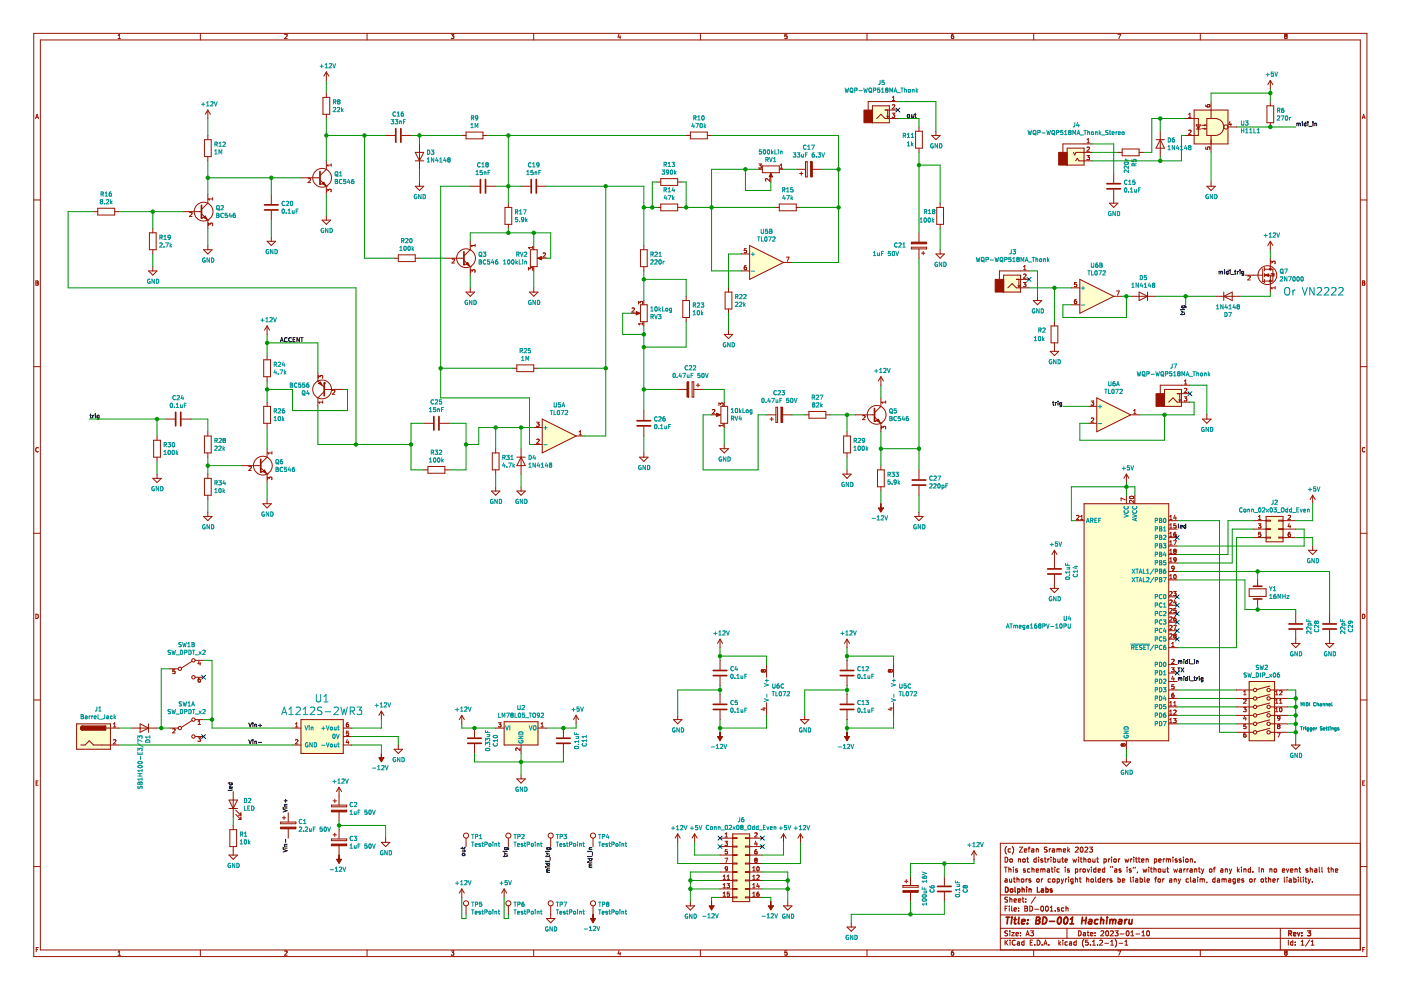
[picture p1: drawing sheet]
<svg xmlns="http://www.w3.org/2000/svg" width="297mm" height="210mm" viewBox="0 0 297 210" stroke-linecap="round" stroke-linejoin="round" font-family="sans-serif">
<g fill="#fffecd" stroke="#fffecd" stroke-width=".21">
<path d="M115 88.9l7.1 3.5-7.1 3.6z"/>
<path d="M158.9 52.1l7.2 3.5-7.2 3.6z"/>
</g>
<g fill="none" stroke="#981200" stroke-width=".21">
<path d="M157.1 53.8h1.8M157.1 57.4h1.8M157.8 56.7v.1M157.9 56.7h.3M157.9 56.7h-.1M158.2 56.3h-.2a.56 .56 0 0 0 0 .9l.3-.2-.1-.3M158.2 56.7h.1M158.2 52.7h-.4v.4h.3l.2 .4-.2 .1-.3-.1M158.9 52.1l7.2 3.5-7.2 3.6zM166.1 55.6h1.8M166.7 54.5h.6l-.4 .9M113.2 94.2h1.8"/>
<path d="M113.2 90.6h1.8M113.8 89.5h.5l-.3 .4h.3v.4l-.2 .1-.3-.1M113.8 93.2l.3-.1 .2 .3-.5 .6h.5M115 88.9l7.1 3.5-7.1 3.6zM122.1 92.4h1.8M122.8 92.2h.5M122.8 91.6l.2-.3v.9M185 88h.4M185.4 88.4l1.4 1.3M186.8 89.7h.1M186.8 86.2l-1.4 1.3"/>
<circle cx="185.9" cy="88" r="1.99"/>
</g>
<g fill="none" stroke="#009596" stroke-width=".21">
<path d="M159.3 53.9h.7M159.3 57.5h.7M159.6 53.6v.6M160.6 50.2h.5M160.9 50.2v.9M161.4 48.6v.7l.2 .2 .3-.2v-.7M161.4 50.2v.9h.5M162.2 50.3l.1-.1a.44 .44 0 0 1 .3 .5 .44 .44 0 0 1-.4 .4l-.1-.3zM162.8 48.6h-.5v.4h.5v.4h-.5M162.9 50.2h.6l-.4 .9M163.2 48.6l.5 .2-.2 .2 .2 .2-.1 .3h-.4zM163.2 49h.3"/>
<path d="M163.8 50.3l.4-.1 .1 .3-.5 .6h.5M115.3 94.3h.7M115.3 90.7h.7M115.6 90.4v.6M116.7 87h.5M116.9 87v.9M117.5 87v.9h.4M117.5 85.4v.7l.2 .2 .3-.2v-.7M118.3 87.1l.1-.1a.44 .44 0 0 1 .3 .5 .44 .44 0 0 1-.4 .4l-.2-.3zM118.3 87.1h-.1M118.8 85.4h-.4v.4l.3-.1 .2 .4-.2 .2-.3-.1M118.9 87h.6l-.3 .9"/>
<path d="M119.1 86.3l.4-.9 .2 .9M119.2 86h.4M119.8 87.1l.4-.1 .2 .3-.6 .6h.6"/>
</g>
<path d="M185.4 86.6v2.7" fill="none" stroke="#981200" stroke-width=".36"/>
<circle cx="185.4" cy="89.3" r=".18" fill="#981200"/>
<path d="M185.9 89.2l.3-.3 .4 .7z" fill-rule="evenodd" fill="#981200" stroke="#981200" stroke-width=".21"/>
<g fill="none" stroke="#981200" stroke-width=".21">
<path d="M69.2 19.7v.9M43.3 29.6h1.5v3.6h-1.5zM44.1 28.7v.9M44.1 33.2v.9M67.4 37.7h.4M67.8 38.1l1.4 1.4M68.5 20.6h1.4v3.6h-1.4zM69.2 39.5h.1M69.2 24.2v.9M69.2 35.9l-1.4 1.3M181.4 88h3.6M182.9 88.2l.3-.1 .2 .2-.5 .7h.5"/>
<path d="M186.8 84.4v1.8M186.8 89.7v1.8M186.9 90.9v-.5l.3 .3 .1-.3h.3l.2 .2-.1 .3M187.8 85v.5M187.8 85.3h-.9l.2 .2M188.6 150.2h.6M188.6 142h-.2l-.1 .3 .2 .2 .2-.2M188.6 142l.1 .1M188.7 142.1v.1M188.7 142.2l.2-.2 .3 .2-.1 .3-.4-.2M188.7 142.2v.1M188.9 150v.6l-.6-.2"/>
<path d="M189.5 140.9v2.7M189.5 149v2.7"/>
<circle cx="68.3" cy="37.7" r="1.99"/>
</g>
<g fill="none" stroke="#009596" stroke-width=".21">
<path d="M45.5 32.7h.5M45.5 32l.3-.2v.9M45.6 30.6h.4v-.4l-.4-.1v.9M45.8 30.6l.3 .4M46.4 30.4l.3-.3v.9M46.4 31h.5M46.4 32.7v-.9l.3 .6 .3-.6v.9M47.3 30.2l.3-.1 .2 .3-.6 .6h.6M70.7 22.9l.3-.1 .2 .2-.6 .7h.6M70.7 21.6l.5-.1v-.3l-.5-.1v.9M70.9 21.6l.3 .4M71.7 21.5l-.1-.1 .1-.3 .4 .2-.2 .2"/>
<path d="M71.7 21.5l-.1 .2 .1 .3 .4-.1-.2-.4M71.7 21.5h.2M72 22.8l-.5 .1M72 22.8v.1M72 22.9v.3l-.5 .5h.5M72.4 22.8v.9M72.5 23.3l.3 .4M72.8 23.1l-.4 .3M188.6 86.8l.2-.1 .4 .1-.1 .7-.5-.1zM188.6 88.3l.5 .1-.1 .3 .2 .2-.1 .3h-.5zM188.6 88.7h.4M188.8 87.3l.5 .3"/>
<path d="M190 86.7h-.4l-.1 .4h.5v.4h-.5M190.1 88.4a.4 .4 0 0 0-.6 .3 .4 .4 0 0 0 .6 .4M190.9 88.3h-.5v.4h.5v.4h-.5M191.5 88.3l-.2 .6h.5M191.7 88.6v.6M192.5 88.3h-.2l-.2 .4v.4l.4 .1v-.5l-.2-.1-.2 .2M189 148.1l.9 .3-.9 .4M189 144.9l.9 .3-.9 .3M189.2 144.3h.7M189.5 143.9v.7M189.5 147.2v.7M190.6 146.6h.5"/>
<path d="M190.7 145v.7l.2 .2 .4-.2v-.7M190.9 146.6v.9M191.4 146.6v.9h.5M192.1 145h-.4l-.1 .4h.5v.4h-.5M192.2 146.7l.1-.1a.44 .44 0 0 1 .3 .5 .44 .44 0 0 1-.4 .4l-.1-.3zM192.9 146.6h.6l-.4 .9M193 145.1a.4 .4 0 0 0-.5 .4 .4 .4 0 0 0 .6 .3M193 145.1h.1M193.8 146.7l.4-.1 .1 .3-.5 .6h.5"/>
</g>
<path d="M67.8 36.3v2.7" fill="none" stroke="#981200" stroke-width=".36"/>
<circle cx="67.8" cy="39" r=".18" fill="#981200"/>
<path d="M68.3 39l.4-.4 .3 .7z" fill-rule="evenodd" fill="#981200" stroke="#981200" stroke-width=".21"/>
<g fill="none" stroke="#981200" stroke-width=".21">
<path d="M63.8 37.7h3.6M65.8 37.9h-.5M65.8 37.9h.1M65.8 37.9v.3l-.5 .5h.6M69.2 34.1v1.8M69.2 39.5v1.8M70.2 34.7v.6M70.2 35h-.9l.3 .3M42.3 44.9h.4M42.7 45.3l1.4 1.4M44.1 46.7h.1M44.1 43.1l-1.4 1.3"/>
<path d="M69.3 40.7v-.6l.4 .3v-.2l.4-.1 .1 .2-.1 .4"/>
<circle cx="43.2" cy="44.9" r="1.99"/>
</g>
<g fill="none" stroke="#009596" stroke-width=".21">
<path d="M71.1 36.5l.2-.1 .3 .1-.1 .8-.4-.1zM71.1 38l.4 .1-.1 .4 .2 .1-.1 .3h-.4zM71.1 38.5h.3M71.2 37.1l.5 .3M72 37.3h.5M72 36.7l.2-.3v.9M72.5 38.1a.4 .4 0 0 0-.6 .4 .4 .4 0 0 0 .6 .3M73.3 38h-.4l-.1 .5h.5v.3h-.5M73.9 38l-.2 .6h.5M74.1 38.3v.6M74.7 38.1l-.2 .7 .2 .1h.3v-.5h-.3l-.2 .2M74.7 38.1h.1"/>
<path d="M75 38l-.3 .1"/>
</g>
<path d="M42.7 43.5v2.7" fill="none" stroke="#981200" stroke-width=".36"/>
<circle cx="42.7" cy="46.2" r=".18" fill="#981200"/>
<path d="M43.2 46.1l.3-.3 .4 .7z" fill-rule="evenodd" fill="#981200" stroke="#981200" stroke-width=".21"/>
<g fill="none" stroke="#981200" stroke-width=".21">
<path d="M19.8 44.9h.9M20.7 44.2h3.6v1.4h-3.6zM24.3 44.9h.9M31.5 57.4h1.8l-.9 .9zM31.7 49.4h1.4v3.6h-1.4zM32.4 48.5v.9M32.4 53v.8M32.4 56.5v.9M38.7 44.9h3.6M40.2 45.1l.3-.1 .2 .3-.5 .6h.5M43.2 53h1.8l-.9 .8zM44.1 41.3v1.8"/>
<path d="M44.1 46.7v1.8M44.1 52.1v.9M44.2 47.9v-.6l.3 .3 .1-.2 .3-.1 .2 .2-.1 .4M45.1 41.9v.5M45.1 42.2h-.9l.2 .2M56.6 51.2h1.8l-.9 .9zM57.5 41.3v2M57.5 44.7v2M57.5 50.3v.9M68.3 46.7h1.8l-.9 .9zM69.2 45.8v.9M55.9 76.3h1.4v3.6h-1.4z"/>
<path d="M56.6 75.4v.9M56.6 79.9v.9M219.1 63.7h1.8l-.9 .9zM220 62.8v.9M32.6 93.3h1.4v3.6h-1.4zM33.3 92.4v.9M33.3 96.9v.9M35.1 88.9h2M38.5 88.9h2M43.3 92.4h1.5v3.6h-1.5zM44.1 91.5v.9M44.1 96v.9"/>
<path d="M54.8 98.7h.5M55.3 99.2l1.3 1.3M55.9 86.2h1.4v3.5h-1.4zM56.6 85.3v.9M56.6 89.7v.9M56.6 96.9l-1.3 1.4M32.4 101.4h1.8l-.9 .9zM33.3 100.5v.9M43.3 101.4h1.5v3.6h-1.5zM44.1 100.5v.9M44.1 105v.9M56.6 100.5h.1"/>
<circle cx="55.7" cy="98.7" r="1.99"/>
</g>
<g fill="none" stroke="#009596" stroke-width=".21">
<path d="M21.4 41.2l.5-.1v-.3l-.5-.1v.9M21.4 42.7l-.2-.2 .2-.2 .4 .2-.2 .2M21.4 42.7l-.2 .2 .2 .3 .4-.1-.2-.4M21.4 42.7h.2M21.6 41.2l.3 .4M22.1 43.1v.1M22.3 41.6h.5M22.3 40.9l.2-.2v.9M22.5 42.4l.4-.1 .1 .3-.5 .6h.5M23.4 42.3v.9M23.5 42.9l.3 .3M23.6 40.7l-.3 .1-.2 .3 .1 .4 .4 .1v-.5l-.3-.1-.2 .2"/>
<path d="M23.8 42.6l-.4 .4M31.8 59.2a.4 .4 0 0 0-.5 .5 .4 .4 0 0 0 .5 .3v-.3h-.1M32.7 59.2v.9l-.5-.9v.9M33.2 59.2a.45 .45 0 0 1 .5 .4 .45 .45 0 0 1-.5 .5zM33.9 51.6l.3-.1 .2 .2-.6 .7h.6M34.1 50.3l.3 .5M34.3 49.9h-.4v.9M34.3 49.9l.1 .1M34.4 50l-.1 .3h-.4M34.7 50.1l.3-.2v.9M34.7 50.8h.6M34.8 52.3v.1"/>
<path d="M35.1 51.5h.6l-.4 .9M36.1 51.5v.9M36.1 50.3l-.4 .1-.1-.4 .3-.1 .2 .1v.5l-.4 .3M36.1 52.1l.3 .3M36.4 51.8l-.3 .3M43.5 54.7a.4 .4 0 0 0-.6 .5 .4 .4 0 0 0 .6 .3v-.3h-.2M44.4 54.7v.9l-.5-.9v.9M44.8 54.7a.45 .45 0 0 1 .5 .4 .45 .45 0 0 1-.5 .5zM45.9 43.7l.2-.1 .4 .1-.1 .7h-.5zM45.9 45.2l.5 .1-.1 .3 .2 .2-.1 .3h-.5zM45.9 45.6h.4M46.1 44.3l.5 .3"/>
<path d="M46.8 43.7l.4-.1 .2 .2-.6 .7h.6M47.4 45.3a.4 .4 0 0 0-.6 .4 .4 .4 0 0 0 .6 .3M48.2 45.2h-.5v.4h.5v.4h-.5M48.8 45.2l-.3 .6h.6M49 45.5v.6M49.8 45.2l-.2 .1-.2 .3v.4l.4 .1v-.5h-.2l-.2 .1M56.9 53a.4 .4 0 0 0-.5 .4 .4 .4 0 0 0 .6 .3v-.3h-.2M57.9 52.9v.9l-.6-.9v.9M58.3 52.9a.45 .45 0 0 1 .5 .4 .45 .45 0 0 1-.5 .5zM59.9 44.4l.1-.1a.44 .44 0 0 1 .3 .5 .44 .44 0 0 1-.4 .4l-.1-.3zM60.3 42.8a.4 .4 0 0 0-.5 .3 .4 .4 0 0 0 .5 .4M60.7 42.8l.3-.1 .2 .2-.6 .7h.6"/>
<path d="M60.7 45.1v.1M61.1 45.2h.5M61.1 44.6l.2-.3v.9M61.6 42.8l.2-.1a.44 .44 0 0 1 .3 .5 .44 .44 0 0 1-.4 .3l-.2-.3zM62 44.6v.6l.4-.1M62.4 44.6v.6M62.8 44.7h.3M63.2 44.3h-.4v.9M68.6 48.5a.4 .4 0 0 0-.5 .4 .4 .4 0 0 0 .5 .3v-.3h-.1M69.5 48.4v.9l-.5-.9v.9M70 48.4a.45 .45 0 0 1 .5 .5 .45 .45 0 0 1-.5 .4zM58.1 77.3l.5-.1v-.3l-.5-.1v.9"/>
<path d="M58.3 78.4l-.2 .6h.6M58.4 77.3l.2 .4M58.5 78.7v.6M59 76.9l.3-.1 .2 .2-.6 .7h.6M59 79.2v.1M59.3 78.4h.6l-.3 .9M60.1 76.8l-.3 .6h.6M60.3 77.1v.6M60.3 78.4v.9M60.4 79l.2 .3M60.6 78.7l-.3 .4M219.4 65.5a.4 .4 0 0 0-.5 .4 .4 .4 0 0 0 .5 .4v-.3h-.2"/>
<path d="M220.3 65.5v.9l-.5-.9v.9M220.7 65.5a.45 .45 0 0 1 .5 .4 .45 .45 0 0 1-.5 .5zM34.7 95.7l.3-.2v.9M34.7 96.4h.6M34.8 94.3h.4l.1-.4-.5-.1v.9M35 94.3l.3 .4M35.6 93.8h.6l-.3 .4 .2 .1v.4h-.5M35.7 95.6l.1-.1a.44 .44 0 0 1 .3 .4 .44 .44 0 0 1-.4 .4l-.1-.3zM36.2 85.6l.1-.1a.44 .44 0 0 1 .3 .5 .44 .44 0 0 1-.4 .4l-.1-.3zM36.5 95.6l.2-.1a.44 .44 0 0 1 .3 .4 .44 .44 0 0 1-.4 .4zM36.6 93.9l.1-.1a.44 .44 0 0 1 .3 .5 .44 .44 0 0 1-.4 .4l-.1-.3zM37 86.3v.1"/>
<path d="M37.2 84a.4 .4 0 0 0-.6 .3 .4 .4 0 0 0 .6 .4M37.4 95.5v.9M37.4 85.7l.2-.2v.9M37.4 86.4h.5M37.4 96l.3 .4M37.5 84l.4-.1 .1 .2-.5 .7h.5M37.7 95.8l-.3 .3M38.3 85.8v.6l.3-.1M38.6 83.8l-.2 .7h.5M38.6 85.8v.6M38.8 84.2v.6M39.1 85.9h.3"/>
<path d="M39.5 85.5h-.4v.9M45.5 94.7l.4-.1 .2 .2-.6 .7h.6M45.6 93.4h.4v-.4l-.4-.1v.9M45.8 93.4l.3 .4M46.4 94.7l.3-.1 .2 .2-.6 .7h.6M46.4 93l.4-.1 .1 .3-.5 .6h.5M47.3 94.6v.9M47.4 95.1l.2 .4M47.5 93.3l-.2 .2 .2 .3 .3-.1-.2-.4M47.5 93.3l-.2-.1 .2-.3 .3 .2-.2 .2M47.5 93.3h.1M47.6 94.9l-.3 .3"/>
<path d="M58.1 89.2h.5M58.1 88.5l.3-.2v.9M58.1 87.1h.5v-.3l-.5-.1v.9M58.4 87.1l.2 .5M59 86.8l.3-.1 .2 .2-.6 .7h.6M59.1 88.4l.1-.1a.44 .44 0 0 1 .3 .5 .44 .44 0 0 1-.4 .4l-.1-.3zM59.9 88.3v.9M59.9 88.9l.3 .3M60.2 88.6l-.3 .3M60.3 86.7l-.3 .1-.2 .3 .1 .4h.4v-.4l-.3-.1-.2 .2M32.7 103.2a.4 .4 0 0 0-.5 .4 .4 .4 0 0 0 .5 .4v-.3h-.1M33.6 103.2v.9l-.5-.9v.9"/>
<path d="M34.1 103.2a.45 .45 0 0 1 .5 .4 .45 .45 0 0 1-.5 .5zM45.5 104.5h.6M45.5 103.8l.3-.2v.9M45.6 102.4h.4v-.4l-.4-.1v.9M45.8 102.4l.3 .4M46.4 101.9h.5l-.3 .4 .3 .1v.3h-.5M46.5 103.6h.1a.44 .44 0 0 1 .3 .4 .44 .44 0 0 1-.4 .4l-.1-.3zM47.3 103.6v.9M47.4 104.1l.2 .4M47.5 101.9l-.2 .6h.5M47.6 103.9l-.3 .3M47.7 102.2v.6"/>
</g>
<g fill="none" stroke="#009300" stroke-width=".21">
<path d="M69.2 17.1v2.6M44.1 25.1v3.6M44.1 34.1v7.2M44.1 37.7h19.7M57.5 37.7v3.6M25.2 44.9h13.5M32.4 44.9v3.6M32.4 53.8v2.7M44.1 48.5v3.6M57.5 46.7v3.6M69.2 41.3v4.5M33.3 97.8v2.7"/>
<path d="M35.1 88.9h-1.8v3.5"/>
</g>
<path d="M56.1 44.5h2.9M56.1 43.4h2.9M37.2 87.4v2.9M38.3 87.4v2.9M55.3 97.4v2.7" fill="none" stroke="#981200" stroke-width=".36"/>
<circle cx="55.3" cy="100.1" r=".18" fill="#981200"/>
<path d="M55.7 100l.4-.4 .3 .7z" fill-rule="evenodd" fill="#981200" stroke="#981200" stroke-width=".21"/>
<g fill="none" stroke="#981200" stroke-width=".21">
<path d="M51.2 98.7h3.6M52.8 98.9h.3l.2 .2-.6 .6h.6M56.6 95.1v1.8M57.7 95.8v.5M57.7 96h-.9l.2 .3M67.4 80.8h.1M67.4 80.8l1.3 1.3M68.7 83l-1.3 1.4M43.2 109.5h1.8l-.9 .9zM44.1 108.6v.9M55.7 106.8h1.8l-.9 .9zM56.6 100.5v1.8"/>
<path d="M56.6 105.9v.9M56.8 101.7v-.6l.3 .4 .1-.3 .3-.1 .2 .2-.1 .4"/>
<circle cx="68.3" cy="82.6" r="1.99"/>
</g>
<g fill="none" stroke="#009596" stroke-width=".21">
<path d="M58.5 97.6l.2-.2 .3 .2-.1 .7-.4-.1zM58.5 99.1l.4 .1-.1 .3 .2 .2-.1 .2-.4 .1zM58.5 99.5h.3M58.7 98.1l.4 .3M59.8 97.4h-.1a.56 .56 0 0 0-.1 .9l.3-.1v-.3l-.3-.1-.2 .2M59.9 99.2a.4 .4 0 0 0-.5 .3 .4 .4 0 0 0 .5 .4M60.7 99.1h-.4v.4h.4v.4h-.4M61.3 99l-.2 .7h.6M61.5 99.4v.6M62.4 99.1h-.3l-.1 .4v.4h.4v-.4l-.3-.1-.1 .2M43.5 111.3a.4 .4 0 0 0-.6 .4 .4 .4 0 0 0 .6 .3v-.2h-.2M44.4 111.2v.9l-.5-.9v.9"/>
<path d="M44.8 111.2a.45 .45 0 0 1 .5 .5 .45 .45 0 0 1-.5 .4zM56 108.6a.4 .4 0 0 0-.5 .4 .4 .4 0 0 0 .6 .4v-.3h-.2M57 108.5v.9l-.6-.9v.9M57.4 108.5a.45 .45 0 0 1 .5 .5 .45 .45 0 0 1-.5 .4z"/>
</g>
<path d="M40.5 88.9h3.6v2.6M44.1 96.9v3.6M44.1 98.7h7.1M56.6 80.8v1.8M56.6 90.6v4.5M44.1 105.9v2.7M56.6 102.3v3.6" fill="none" stroke="#009300" stroke-width=".21"/>
<path d="M68.7 81.2v2.7" fill="none" stroke="#981200" stroke-width=".36"/>
<circle cx="68.7" cy="81.2" r=".18" fill="#981200"/>
<path d="M67.6 81.3l.3-.3 .4 .7z" fill-rule="evenodd" fill="#981200" stroke="#981200" stroke-width=".21"/>
<g fill="none" stroke="#981200" stroke-width=".21">
<path d="M81.8 28.7h1.9M85.2 28.7h1.9M88 34.1h1.8M88 32.3h1.8l-.9 1.8zM88 39.5h1.8l-.9 .9zM88.9 30.5v5.4M88.9 38.6v.9M97.9 28.7h.9M98.8 28h3.6v1.4h-3.6zM102.4 28.7h.9M145.5 28.7h.9M146.4 28h3.6v1.4h-3.6z"/>
<path d="M150 28.7h.9M97.9 54.7h.5M98.4 55.2l1.3 1.3M99.7 56.5h.1M99.7 53l-1.3 1.3M107.1 44h1.4v3.6h-1.4zM107.8 43.1v.9M107.8 47.6v.9M135.8 53h1.4v3.5h-1.4zM136.5 52.1v.9M136.5 56.5v.9M67.4 79v1.8"/>
<path d="M67.4 84.4v1.8M67.5 80.2v-.6l.4 .3 .1-.2 .3-.1 .1 .2-.1 .4M68.4 85v.5M68.4 85.3h-.9l.3 .2M68.7 82.6h4.1M70.5 82.8l.3-.1 .2 .2-.6 .7h.6M89.8 99.6h.9M89.8 89.7h2M90.7 98.9h3.6v1.4h-3.6zM93.2 89.7h2M94.3 99.6h.9M104.4 96h1.4v3.6h-1.4z"/>
<path d="M105.1 95.1v.9M105.1 99.6v.9M109.6 96.9h1.8M110.5 95.1v5.4M110.5 96.9l.9 1.8h-1.8zM104.2 104.1h1.8l-.9 .9zM105.1 103.2v.9M109.6 104.1h1.8l-.9 .9zM110.5 103.2v.9"/>
<circle cx="98.8" cy="54.7" r="1.99"/>
</g>
<g fill="none" stroke="#009596" stroke-width=".21">
<path d="M82.9 25.4h.6l-.3 .3 .2 .1v.4h-.5M83.8 25.4h.5l-.3 .3 .3 .1v.3l-.1 .2-.4-.1M83.9 23.8a.4 .4 0 0 0-.6 .4 .4 .4 0 0 0 .6 .3M84.2 24.6h.5M84.2 24l.3-.3v.9M84.7 25.8l.4-.1v.6M84.7 25.7v.6M85.5 23.7l-.3 .1-.1 .3v.4l.4 .1v-.5h-.3l-.1 .2M85.5 25.8h.3M86 25.4h-.5v.9M90.6 34.4h.5M90.6 33.7l.2-.2v.9"/>
<path d="M90.6 31.8a.45 .45 0 0 1 .5 .5 .45 .45 0 0 1-.5 .4zM91.4 31.8h.6l-.3 .4 .2 .1 .1 .3-.2 .1-.4-.1M92 33.5v.9l-.5-.9v.9M92.6 33.4l-.2 .7h.5M92.8 33.8v.6M93.2 34.4h.5M93.2 33.7l.3-.2v.9M94.3 33.4l-.2 .7h.5M94.5 33.8v.6M94.9 33.7l.2 .2M94.9 33.6v.1M94.9 33.6l.2-.1 .3 .1"/>
<path d="M95.1 33.9l-.2 .1 .2 .4 .3-.2-.1-.3M95.1 33.9h.2M95.4 33.6v.1M95.4 33.7l-.1 .2M99.8 27.1h.5M99.8 26.4l.3-.2v.9M99.9 25l.5-.1v-.3l-.5-.1v.9M100.2 25l.2 .4M100.7 27.1v-.9l.3 .6 .3-.6v.9M101.3 24.9l-.4 .2-.1-.5 .3-.1 .2 .2-.1 .6-.3 .1M146.9 26.1l-.2 .7h.5M147.1 25h.4v-.4l-.4-.1v.9"/>
<path d="M147.1 26.5v.6M147.3 25l.3 .4M147.5 26.2h.6l-.4 .9M147.9 25.4h.5M147.9 24.8l.3-.3v.9M148.5 26.3l.1-.1a.44 .44 0 0 1 .3 .4 .44 .44 0 0 1-.4 .4zM148.9 24.6l.1-.1a.44 .44 0 0 1 .3 .5 .44 .44 0 0 1-.4 .4l-.1-.3zM149.3 26.2v.9M149.4 26.7l.2 .4M149.6 26.5l-.3 .3M88.3 41.3a.4 .4 0 0 0-.5 .4 .4 .4 0 0 0 .6 .3v-.2h-.2M89.3 41.2v.9l-.5-.9v.9"/>
<path d="M89.7 41.2a.45 .45 0 0 1 .5 .5 .45 .45 0 0 1-.5 .4zM109.3 44.9h.4l.1-.3-.5-.1v.9M109.5 44.9l.3 .5M109.7 46.1h-.4v.4h.3l.2 .3-.2 .2-.3-.1M110.1 44.7l.3-.2v.9M110.1 45.4h.6M110.2 46.9v.1M111 44.5h.6l-.4 .9M111.1 46.5l-.2 .2-.3-.1v-.4l.3-.1 .2 .2-.1 .5-.4 .2M111.4 46.1v.9M111.5 46.7l.3 .3M111.8 46.4l-.4 .4"/>
<path d="M138 55.2l.3-.1 .2 .2-.6 .7h.6M138 53.9h.4l.1-.4h-.5v.9M138.2 53.9l.3 .5M138.8 55.2l.4-.1 .1 .2-.5 .7h.5M138.9 53.5h.3l.2 .2-.6 .7h.6M139.7 54.4h.5M139.7 53.7l.3-.2v.9M139.8 55.2l.1-.1a.44 .44 0 0 1 .3 .4 .44 .44 0 0 1-.4 .4l-.1-.3zM140.6 55.4v.6M140.8 55.4l-.2 .2M61.5 81.2l.5 .1-.1 .3 .2 .2-.1 .3h-.5zM61.5 81.6h.4"/>
<path d="M63 81.3a.4 .4 0 0 0-.6 .4 .4 .4 0 0 0 .6 .3M63.8 81.2h-.5v.4h.5v.4h-.5M64.1 83l.2-.2 .3 .2-.1 .7-.4-.1zM64.3 83.5l.4 .3M64.6 81.2h-.4l-.1 .4 .4-.1 .2 .4-.2 .2-.4-.1M65.2 82.8l-.2 .6h.6M65.4 83.1v.6M65.4 81.2l-.2 .1-.2 .3v.4l.4 .1v-.5l-.2-.1-.2 .2M91 98h.6M91 86.6l.3-.2v.9M91 97.3l.3-.2v.9M91 87.3h.6"/>
<path d="M91.4 95.9h.5v-.4l-.5-.1v.9M91.6 95.9l.3 .4M91.9 84.8a.4 .4 0 0 0-.5 .4 .4 .4 0 0 0 .5 .4M92 97.2l.1-.1a.44 .44 0 0 1 .3 .4 .44 .44 0 0 1-.4 .4l-.1-.3zM92.2 95.4h.6l-.3 .4 .3 .1v.3h-.6M92.3 84.8h.3l.2 .2-.6 .7h.6M92.4 86.4h-.5v.4l.3-.1 .2 .4-.2 .2-.3-.1M92.8 86.7v.6M92.8 97.2l.2-.1a.44 .44 0 0 1 .3 .4 .44 .44 0 0 1-.4 .4zM92.8 86.7v.1M92.8 86.7h.3l.1 .6M93.1 95.5l.4-.1 .2 .3-.6 .6h.6"/>
<path d="M93.6 84.8h-.4l-.1 .4 .4-.1 .2 .4-.2 .2-.4-.1M93.6 86.8h.3M93.7 97.1v.9M93.7 97.6l.3 .4M94 97.4l-.3 .3M94 86.4h-.4v.9M106.6 97h.4l.1-.4-.5-.1v.9M106.8 98.1l-.2 .7h.5M106.8 97l.3 .4M107 98.5v.6M107.4 96.5h.6l-.3 .4 .2 .1v.3h-.5M107.5 99v.1"/>
<path d="M107.8 98.2h.6l-.4 .9M108.3 97.4h.5M108.3 96.8l.3-.3v.9M108.8 98.2v.9M108.8 98.7l.3 .4M109.1 98.5l-.3 .3M112.1 99.1h.5M112.1 98.4l.3-.2v.9M112.2 96.5a.45 .45 0 0 1 .5 .5 .45 .45 0 0 1-.5 .4zM113.2 96.5l-.2 .6h.6M113.4 96.8v.6M113.5 98.2v.9l-.5-.9v.9"/>
<path d="M114.1 98.1l-.2 .7h.6M114.3 98.5v.6M114.7 99.1h.6M114.7 98.4l.3-.2v.9M115.8 98.1l-.2 .7h.6M116 98.5v.6M116.6 98.6l-.1-.2 .1-.2 .3 .1-.1 .3M116.6 98.6l-.1 .1 .1 .4 .4-.2-.2-.3M116.6 98.6h.2M104.5 105.9a.4 .4 0 0 0-.5 .4 .4 .4 0 0 0 .5 .4v-.3h-.1M105.4 105.9v.8l-.5-.8v.8M105.9 105.9a.45 .45 0 0 1 .5 .4 .45 .45 0 0 1-.5 .4z"/>
<path d="M109.9 105.9a.4 .4 0 0 0-.5 .4 .4 .4 0 0 0 .5 .4v-.3h-.2M110.8 105.9v.8l-.5-.8v.8M111.2 105.9a.45 .45 0 0 1 .6 .4 .45 .45 0 0 1-.6 .4z"/>
</g>
<g fill="none" stroke="#009300" stroke-width=".21">
<path d="M69.2 25.1v9M77.3 28.7h4.5M107.8 28.7h37.7M19.8 44.9h-5.4v16.1M56.6 70.9v4.5M56.6 72.7h10.8v6.3M62 82.6h-5.4v2.7M67.4 86.2v8h19.7M89.8 89.7h-2.7v9.9h2.7M95.2 89.7h3.6v9.9h-3.6M105.1 90.6v4.5M110.5 90.6v4.5"/>
<path d="M112.3 84.4v9.8h.9M113.2 90.6h-11.7v3.6h-2.7M105.1 100.5v2.7M110.5 100.5v2.7"/>
</g>
<path d="M59.4 72.5l.4-.9 .3 .9M59.5 72.2h.5M60.9 71.7a.4 .4 0 0 0-.6 .3 .4 .4 0 0 0 .6 .4M61.8 71.7a.4 .4 0 0 0-.6 .3 .4 .4 0 0 0 .6 .4M62.1 72h.3M62.6 71.6h-.5v.9h.5M63.5 71.6v.9l-.5-.9v.9M63.8 71.6h.5M64 71.6v.9" fill="none" stroke="#000" stroke-width=".21"/>
<path d="M83.9 27.3v2.9M85 27.3v2.9M98.4 53.4v2.7M92 88.3v2.9M93.1 88.3v2.9" fill="none" stroke="#981200" stroke-width=".36"/>
<circle cx="98.4" cy="56.1" r=".18" fill="#981200"/>
<g fill="#981200" stroke="#981200" stroke-width=".21">
<path d="M163.4 36.7l.4 .8h-.7z"/>
<path d="M134.9 66.1l.8 .3-.8 .4z"/>
<path d="M114 54.7l.8-.3v.7z"/>
<path d="M268.3 58.3l.7-.2v.5z"/>
<path d="M151.9 87.6l.8 .4-.8 .3z"/>
<path d="M98.8 56l.4-.4 .3 .8z" fill-rule="evenodd"/>
<path d="M171.9 34.3h.3v3.2h-.3z" fill-rule="evenodd"/>
<path d="M145.7 81h.3v3.2h-.3z" fill-rule="evenodd"/>
<path d="M165.6 86.3h.3v3.3h-.3z" fill-rule="evenodd"/>
<path d="M193.2 51.3h3.3v.4h-3.3z" fill-rule="evenodd"/>
<path d="M191.4 188.8h3.3v.4h-3.3z" fill-rule="evenodd"/>
<path d="M17.3 154l.2-.1v.9a.45 .45 0 0 1-.4-.3 .45 .45 0 0 1 .2-.5z" fill-rule="evenodd"/>
<path d="M17.5 153.9h4.9v.9h-4.9z" fill-rule="evenodd"/>
<path d="M211 59.2h1.8v2.7h-1.8z" fill-rule="evenodd"/>
<path d="M183.2 23.3h1.8v2.7h-1.8z" fill-rule="evenodd"/>
<path d="M224.5 32.3h1.8v2.7h-1.8z" fill-rule="evenodd"/>
<path d="M163.4 191.2v.9h.6l-.6 .9-.5-.9h.5z" fill-rule="evenodd"/>
<path d="M150.9 191.2v.9h.5l-.5 .9-.6-.9h.6z" fill-rule="evenodd"/>
<path d="M179.6 155.3v.9h.5l-.5 .9-.6-.9h.6z" fill-rule="evenodd"/>
<path d="M186.8 106.8v.9h.5l-.5 .9-.6-.9h.6z" fill-rule="evenodd"/>
<path d="M80.9 159.8v.9h.5l-.5 .8-.6-.8h.6z" fill-rule="evenodd"/>
<path d="M71.9 181.3v.9h.5l-.5 .9-.6-.9h.6z" fill-rule="evenodd"/>
<path d="M70.3 171.8h3.2v.3h-3.2z" fill-rule="evenodd"/>
<path d="M59.5 175.4h3.2v.3h-3.2z" fill-rule="evenodd"/>
<path d="M70.3 179h3.2v.3h-3.2z" fill-rule="evenodd"/>
<path d="M245.1 83.5h1.8v2.7h-1.8z" fill-rule="evenodd"/>
<path d="M152.7 155.3v.9h.5l-.5 .9-.6-.9h.6z" fill-rule="evenodd"/>
<path d="M125.7 193.9v.9h.6l-.6 .9-.5-.9h.5z" fill-rule="evenodd"/>
<circle cx="269.3" cy="59.6" r=".2"/>
<circle cx="269.3" cy="57.1" r=".2"/>
</g>
<g fill="none" stroke="#981200" stroke-width=".21">
<path d="M7.2 7.1h282.6v195.7h-282.6zM8.6 8.5h279.8v192.9h-279.8zM25 8.2h.6M25 7.5l.3-.2v.9M42.5 7.1v1.4M60.4 7.3h.3l.2 .2-.6 .7h.6M69.2 15.3l-.5 .9M69.2 15.3v1.8M69.2 15.3l.5 .9M77.8 7.1v1.4M95.7 7.3h.5l-.3 .3 .3 .1v.4h-.5M113.2 7.1v1.4"/>
<path d="M131.2 7.2l-.2 .7h.6M131.5 7.6v.6M148.5 7.1v1.4M166.9 7.3h-.5v.4l.4-.1 .1 .5h-.5M183.8 7.1v1.4M201.7 7.8l.2-.2h.2l.1 .5M202.1 7.3h-.2l-.2 .3 .1 .5h.3M202.2 8.1h-.1M219.2 7.1v1.4M237 7.3h.6l-.4 .9M254.5 7.1v1.4M269.3 17.1v1.7"/>
<path d="M269.3 17.1l-.5 .8M269.3 17.1l.6 .8M272.4 8.1h.1M272.5 7.6l-.1-.1 .1-.2h.4l-.2 .3M272.5 7.6h.2M272.5 7.6l-.1 .2v.3M272.7 7.6l.2 .2v.3h-.4M7.6 25.1l.3-.9 .3 .9M7.6 24.9h.5M44.1 23.3l-.6 .9M44.1 23.3v1.8M44.1 23.3l.5 .9"/>
<path d="M99.7 39.5h2M103.1 39.5h2M110.5 39.5h2M113.9 39.5h2M139.2 38.6h.9M140.1 37.9h3.6v1.4h-3.6zM143.7 38.6h.9M160.7 35.9h.9M160.9 34.8h.5l-.3 .3 .3 .1v.3l-.1 .2-.4-.1M161.6 35.2h3.6v1.4h-3.6zM163.2 37.9v.5l-.7-.5-.2 .2 .1 .3M163.4 37v1.6"/>
<path d="M165.2 35.9h.9M165.4 35.7h.5M165.4 35l.3-.2v.9M168.8 35.9h2M169.5 36.8h.8M169.9 36.4v.8M170.8 34.3h.3v3.2h-.3zM172.2 35.9h2M185 22.4h3.6v3.6h-3.6zM185.9 25.1l.9-.9 .9 .9h2.7M187.7 23.3h2.7M188 24.6l.2 .4"/>
<path d="M188.2 23.3v1.7M188.4 24.6l-.2 .4M189.2 24h.5l-.3 .3 .3 .1v.3l-.2 .2-.3-.1M189.2 21.3h.5M189.2 20.7l.3-.3v.9M189.2 22.3l.3-.1 .2 .3-.5 .6h.5M190.4 21.5h-6.3v1.8M194.1 27.8h1.5v3.6h-1.5zM194.8 26.9v.9M194.8 31.4v.9M197.5 28.7h1.8l-.9 .9zM198.4 27.8v.9"/>
<path d="M226.3 31.4h3.5v3.6h-3.5zM227.6 32.3l.3 .5 .2-.5h3.5M228 34.1l.4-.5 .4 .5h2.8M230.4 33h.6l-.3 .3 .2 .1 .1 .3-.2 .2-.4-.1M230.5 30.3h.5M230.5 29.6l.2-.2v.9M230.5 31.3l.3-.1 .2 .2-.6 .7h.6M231.6 30.5h-6.2v1.8M236.1 36.8v2M237 32.3h.9M237.9 31.6h3.6v1.4h-3.6zM241.5 32.3h.9"/>
<path d="M245.1 29.6h1.8M246 29.6l.9 1.8h-1.8zM246 27.8v5.4M251.4 25.1h2.7v3.6h-2.7M252 24.9h.5M252 24.3l.3-.3v.9M252.4 27.6l-.4 .1M252.4 27.6l.1 .1M252.5 27.7v.3l-.5 .5h.5M253.2 23.3h7.2v7.2h-7.2zM253.6 27.4h.9M253.6 26.5h.9l-.4 .9z"/>
<path d="M254.8 27.3h.9M254.8 26.6h.9M255.4 27.2l.3 .1-.3 .1zM255.4 26.5l.3 .1-.3 .1zM255.6 31.2v.4l.5 .1-.1-.4 .4-.2 .1 .2-.1 .4M255.6 22.3l.1 .3 .3 .1 .5-.1v-.3h-.5v.2l.2 .2M255.9 25.1a3.2 3.2 0 0 1 3 .6 1.79 1.79 0 0 1 .4 1.9 1.79 1.79 0 0 1-1.6 1.1h-1.8zM255.9 39.5h1.8l-.9 .9zM256.8 21.5v3.6M256.8 28.7v3.6M256.8 38.6v.9M260.4 26.9h1.8"/>
<path d="M260.8 25.8l-.3 .6h.6M261 26.1v.6M268.6 22.4h1.5v3.6h-1.5zM269.3 21.5v.9M269.3 26v.9M288.8 25.1l.3-.9 .3 .9M288.9 24.9h.4M7.2 42.4h1.4M7.6 59.6l.5 .1-.2 .3 .2 .2-.1 .3h-.4zM7.6 60h.3M83.6 54.7h.8M84.4 54h3.6v1.5h-3.6z"/>
<path d="M88 54.7h.9M94.3 54.7h3.6M95.8 55l.4-.1 .2 .2-.6 .7h.6M99.7 51.2v1.8M99.7 56.5v1.8M99.8 57.7v-.5l.4 .3 .1-.3h.3l.1 .2-.1 .3M100.7 51.8v.5M100.7 52.1h-.9l.3 .2M112 57.3v-.6l.4 .3 .1-.2 .3-.1 .1 .2-.1 .4M112.5 53h1.4v3.5h-1.4zM112.9 52.2v.6M112.9 52.5h-.9l.3 .3"/>
<path d="M113.2 52.1v.9M113.2 56.5v.9M114.2 54.7h1.7M115.1 53.7l.4-.1 .2 .3-.6 .6h.6M139.2 44h.9M140.1 43.3h3.6v1.4h-3.6zM143.7 44h.9M164.3 44h.9M165.2 43.3h3.6v1.4h-3.6zM168.8 44h.9M193.2 52.4h3.3v.4h-3.3zM194.8 49.4v1.9"/>
<path d="M194.8 52.8v1.9M195.4 53.7h.7M195.7 53.3v.7M198.4 53.8h1.8l-.9 .9zM198.6 44h1.4v3.6h-1.4zM199.3 43.1v.9M199.3 47.6v.9M199.3 53v.8M212.8 58.3h3.6v3.6h-3.6zM215.5 59.2h2.7M216 59.2v1.7M217 59.9h.5l-.3 .3 .3 .1v.3l-.1 .2-.4-.1"/>
<path d="M217 57.2h.5M217 58.2l.4-.1 .1 .3-.5 .6h.5M217 56.6l.3-.3v.9M218.2 57.4h-6.3v1.8M228.2 59.9h-.4v.4l.3-.1 .2 .4-.2 .2-.3-.1M228.9 59.2l7.2 3.6-7.2 3.6zM235.2 43.1h1.8l-.9 .9zM236.1 40.2v2.9M263.9 58.3h3.8M264.6 58.6l.3-.1 .2 .2-.6 .7h.6M267.7 59.7h.1M267.7 57v2.7"/>
<path d="M268.1 58.3h1.2v3.6M268.1 57.1h1.8v2.5h-1.8M268.1 56.7v.7M268.1 58v.7M268.1 59.2v.8M269.3 51.2v1.8M269.3 54.7v2.4M269.3 51.2l-.5 .9M269.3 51.2l.6 .9M269.5 55.9v-.5l.3 .3 .1-.3h.3l.2 .2-.1 .3M269.5 58l.7 .2M269.9 58.1l.2 .4h-.5z"/>
<path d="M288.4 42.4h1.4M288.9 59.6l.4 .1-.1 .3 .2 .2-.2 .3h-.3zM288.9 60h.3M7.2 77.7h1.4M56.6 69.1l-.5 .9M56.6 69.1v1.8M56.6 69.1l.6 .9M98.8 61.9h1.8l-.9 .9zM99.7 61v.9M108.7 78.1h.9M109.6 77.4h3.6v1.4h-3.6zM112.3 61.9h1.8l-.9 .9z"/>
<path d="M113.2 61v.9M113.2 78.1h.9M133.8 66.4h1.6M134 65.4l.3-.1 .2 .2-.5 .7h.5M135.4 64.5v-.6l.3 .3 .1-.2 .3-.1 .2 .2-.1 .4M135.8 64.6h1.4v3.6h-1.4zM136.3 68.4v.5M136.3 68.7h-.9l.2 .2M136.5 63.7v.9M136.5 68.2v.9M144.8 63.7h1.4v3.6h-1.4zM145.5 62.8v.9"/>
<path d="M145.5 67.3v.9M153.6 70.9h1.8l-.9 .9zM153.7 61.9h1.5v3.6h-1.5zM154.5 61v.9M154.5 65.5v.9M154.5 70v.9M186.8 79.9v1.8M186.8 79.9l-.6 .9M186.8 79.9l.5 .9M213.7 61l.9-.9 .9 .9h2.7M215.8 60.5l.2 .4M216.2 60.5l-.2 .4"/>
<path d="M222.7 74.5h1.8l-.9 .9zM222.8 69.1h1.5v3.6h-1.5zM223.6 68.2v.9M223.6 72.7v1.8M227.2 64.6h1.7M227.2 61h1.7M228.2 63.5h-.2a.56 .56 0 0 0 0 .9h.2l.1-.4-.2-.2-.3 .2M236.1 62.8h1.8M236.7 61.7h.6l-.4 .9M239.7 62.8h5.4M241.5 61.9l1.8 .9-1.8 .9zM243.3 61.9v1.8"/>
<path d="M257.7 62.8h5.4M259.5 61.9v1.8M259.5 62.8l1.8-.9v1.8zM270.4 61h-.9l.2 .3M270.4 60.8v.5M288.4 77.7h1.4M8.1 95a.41 .41 0 0 0-.5 .4 .41 .41 0 0 0 .5 .3M135.6 96.9h1.8l-.9 .9zM136.5 87.1v1.9M136.5 90.5v1.9M136.5 96v.9M143.7 82.6h2"/>
<path d="M146.7 81h.4v3.2h-.4zM147.1 82.6h2M147.6 81.7h.8M148 81.3v.7M150.9 88h1.6M151 86.9l.4-.1 .2 .3-.6 .6h.6M152.4 86v-.6l.4 .3 .1-.2 .3-.1 .1 .2-.1 .4M152.7 95.1h1.8l-.9 .9zM152.8 86.2h1.5v3.5h-1.5zM153.3 89.9v.5M153.3 90.2h-.9l.3 .2M153.6 85.3v.9"/>
<path d="M153.6 89.7v.9M153.6 94.2v.9M162.5 88h2M163.2 88.9h.8M163.6 88.5v.7M164.5 86.3h.4v3.3h-.4zM165.9 88h2M170.6 88h.9M171.5 87.2h3.6v1.5h-3.6zM175.1 88h.9M178.9 92.4h1.4v3.6h-1.4zM179.6 91.5v.9"/>
<path d="M179.6 96v.9M179.6 99.6v.9M186 99.6h1.5v3.6h-1.5zM186.8 98.7v.9M194.8 99.6v2M230.7 86.2h1.8M230.7 89.7h1.8M231.3 85h.6l-.3 .4 .2 .1 .1 .3-.2 .1-.4-.1M231.4 88.7l.3-.1 .2 .3-.6 .6h.6M232.5 84.4l7.2 3.6-7.2 3.5zM239.7 88h1.8M240.3 87.1l.3-.3v.9"/>
<path d="M240.3 87.7h.6M246.9 82.6h3.6v3.6h-3.6zM247.8 85.3l.9-.9 .9 .9h2.7M249.6 83.5h2.7M249.9 84.7l.2 .4M250.1 83.5v1.6M250.3 84.7l-.2 .4M251.1 84.1h.5l-.3 .4h.2M251.1 81.4h.5M251.1 80.8l.3-.3v.9M251.1 82.4l.4-.1 .1 .3-.5 .6h.5M251.5 84.5l.1 .1"/>
<path d="M251.6 84.6l-.1 .4-.4-.1M252.3 81.7h-6.3v1.8M255 88.9h1.8l-.9 .8zM255.9 88v.9M289.4 95a.41 .41 0 0 0-.6 .4 .41 .41 0 0 0 .6 .3M7.2 113.1h1.4M178.7 100.5h1.8l-.9 .9zM186.8 103.2v.9M193.9 109.5h1.8l-.9 .9zM194.8 103v2M194.8 108.6v.9M223.6 116.7v3.7"/>
<path d="M223.6 116.7l-.6 .9M223.6 116.7l.5 .9M228 110.4h1.8M228.2 109.4l.4-.1 .2 .2-.6 .7h.6M229.1 110.2h.5M229.1 109.5l.3-.2v.9M229.8 106.8h18v50.3h-18zM238.6 106l-.9-.4v.6M238.8 100.5v1.8M238.8 105v1.8M238.8 100.5l-.5 .9M238.8 100.5l.6 .9"/>
<path d="M239.6 105.3a.43 .43 0 0 1 .5-.1 .43 .43 0 0 1 .2 .4 .53 .53 0 0 1-.8-.2zM240.4 106.1v.5l-.7-.5-.2 .1 .1 .4M240.6 105v1.8M247.8 110.4h1.8M247.8 112.2h1.8M247.8 114h1.8M247.8 115.8h1.8M247.8 117.6h1.8M247.8 119.4h1.8M248 109.5l.3-.2v.9M248 111.3l.3-.2v.9M248 113.1l.3-.2v.8"/>
<path d="M248 114.9l.3-.3v.9M248 116.7l.3-.3v.9M248 118.5l.3-.3v.9M248 110.2h.5M248 112h.5M248 113.7h.5M248 115.5h.5M248 117.3h.5M248 119.1h.5M248.8 114.6h.6l-.4 .9M249 116.8l-.1-.1 .1-.3 .4 .2-.2 .2M249 116.8l-.1 .2 .1 .3 .4-.1-.2-.4"/>
<path d="M249 116.8h.2M249.1 109.2l-.2 .7h.5M249.3 112.9h-.3l-.1 .3v.5h.4v-.5h-.3l-.1 .2M249.3 109.6v.6M249.3 111.1h-.4v.4l.3-.1 .2 .4-.2 .2-.3-.1M249.4 118.6l-.5 .2v-.5l.3-.1 .2 .2-.1 .5-.4 .2M265.7 110.4h2.7M265.7 112.2h2.7M265.7 114h2.7M266.8 111.1h.5l-.3 .3 .3 .1v.3l-.1 .2-.4-.1M266.8 110.2h.5M266.8 109.5l.3-.2v.9"/>
<path d="M267.3 112.9h-.4l-.1 .4 .4-.1 .1 .4-.1 .1h-.4M268.4 109.5h3.6v5.4h-3.6zM268.4 113.9h.9v.2h-.9M268.4 110.3h.9v.2h-.9M268.4 112.1h.9v.2h-.9M272 110.4h2.7M272 112.2h2.7M272 114h2.7M272 113.9h-.9v.2h.9M272 112.1h-.9v.2h.9M272 110.3h-.9v.2h.9M273.1 109.4l.3-.1 .2 .2-.5 .7h.5"/>
<path d="M273.3 111l-.2 .6h.6M273.5 112.9h-.1a.56 .56 0 0 0-.1 .8l.3-.1v-.3M273.5 113.2h-.2l-.2 .2M273.5 111.4v.6M273.5 113.2l.1 .1M277.4 116.7h1.8l-.9 .9zM278.3 105l-.5 .9M278.3 105v1.8M278.3 115.8v.9M278.3 105l.5 .9M288.4 113.1h1.4M7.6 130.2a.46 .46 0 0 1 .5 .5 .46 .46 0 0 1-.5 .4z"/>
<path d="M152.7 135.5v1.8M152.7 135.5l-.6 .9M152.7 135.5l.5 .9M179.6 135.5v1.8M179.6 135.5l-.6 .9M179.6 135.5l.5 .9M222.7 124.8h1.8l-.9 .8zM223.6 121.9v2.9M247.8 137.3h1.8M247.8 123h1.8M247.8 126.5h1.8M247.8 128.3h1.8"/>
<path d="M247.8 130.1h1.8M247.8 131.9h1.8M247.8 133.7h1.8M247.8 135.5h1.8M247.8 121.2h1.8M248 122.7h.5M248 122.1l.3-.3v.9M248 125.5l.3-.1 .2 .3-.5 .6h.5M248 127.3l.3-.1 .2 .3-.5 .6h.5M248 129.1l.3-.1 .2 .3-.5 .6h.5M248 130.9l.3-.1 .2 .3-.5 .6h.5M248 132.7l.3-.1 .2 .2-.5 .7h.5"/>
<path d="M248 134.5l.3-.1 .2 .2-.5 .7h.5M248.4 137.1h.5M248.4 136.4l.3-.2v.9M248.4 139.9l.4-.1 .1 .2-.5 .7h.5M248.5 120.1v.5l.4-.2M248.5 120.1l.3-.1 .1 .2-.1 .6-.3 .1M248.5 120.1h.1M248.8 125.4h.6l-.3 .4h.2l.1 .4-.2 .1-.4-.1M248.8 132.6h.6l-.4 .9M248.9 121.9l.2-.1a.44 .44 0 0 1 .3 .5 .44 .44 0 0 1-.4 .4l-.1-.3zM249 134.8l-.1-.2 .1-.2 .4 .2-.2 .2M249 134.8l-.1 .1 .1 .4 .4-.2-.2-.3"/>
<path d="M249 134.8h.2M249.1 127.2l-.2 .6h.5M249.3 130.8l-.3 .1-.1 .3v.4l.4 .1v-.5l-.3-.1-.1 .2M249.3 127.5v.6M249.3 129h-.4v.4l.3-.1 .2 .4-.2 .2-.3-.1M266.6 123v1.3M266.6 127v1.3M273.8 136.4h1.8l-.9 .9zM274.7 130.1v2M274.7 133.5v2.9M281 136.4h1.8l-.9 .9zM281.9 130.1v2"/>
<path d="M281.9 133.5v2.9M288.9 130.2a.46 .46 0 0 1 .5 .5 .46 .46 0 0 1-.5 .4zM7.2 148.4h1.4M16.2 153.5h7.2v5.4h-7.2zM17.1 158h.9l.9-.9 .9 .9h5.4M17.5 153.9a.45 .45 0 0 0-.5 .5 .45 .45 0 0 0 .5 .4M22.5 154.4h2.7M24 154.1h.6M24 153.5l.3-.3v.9M24.5 156.9h-.5M24.5 156.9h.1M24.5 156.9v.3l-.5 .5h.6"/>
<path d="M27.9 154.4h5.4M29.7 153.5l1.8 .9-1.8 .9zM31.5 153.5v1.8M36 154.4h1.8M36 141.8h1.8M36.6 154.6l.4-.1 .1 .2-.5 .7h.5M37.1 141.9h-.4l-.1 .5 .4-.1 .1 .4-.1 .1-.4-.1M40.7 152.8l-2.2 1.4M40.7 140.2l-2.2 1.4M41.4 152.6h1.8M41.4 156.2h1.8M41.4 140h1.8"/>
<path d="M41.4 143.6h1.8M42 156.3h.5l-.3 .3 .3 .1v.3l-.2 .2-.3-.1M42 153.6h.5M42 153l.3-.3v.9M42.2 140.1l-.2 .6h.6M42.4 143.7h-.1a.56 .56 0 0 0-.1 .9h.2l.1-.4-.2-.1-.3 .1M42.4 140.4v.6M62 154.4h1.8M62 158h1.8M62.6 154.1h.6M62.6 156.9l.4-.1 .2 .3-.6 .6h.6M62.6 153.5l.3-.3v.9"/>
<path d="M63.8 152.6h9v7.2h-9zM72.8 154.4h1.8M72.8 158h1.8M72.8 156.2h1.8M73.6 156.8l-.2 .6h.6M73.8 153.2h-.1a.56 .56 0 0 0-.1 .9h.2l.1-.3-.1-.2-.4 .2M73.8 157.1v.6M73.9 155h-.4l-.1 .5 .4-.1 .1 .4-.1 .1-.4-.1M80.9 150.8l-.6 .9M80.9 150.8v1.8M80.9 150.8l.5 .9M83.6 158.9h1.7l-.9 .9z"/>
<path d="M84.4 158v.9M97.9 151.7l-.5 .9M97.9 151.7v1.8M97.9 151.7l.6 .9M100.6 154.4v1.9M100.6 157.8v2M105.1 154.4h1.8M105.7 153.2h.5l-.3 .4 .3 .1v.3l-.1 .1-.4-.1M106.9 153h7.2v5h-7.2zM110.2 158.6v.5l-.6-.5-.3 .2 .1 .3M110.5 158v1.8M114.1 154.4h1.8"/>
<path d="M114.7 154.1h.5M114.7 153.5l.3-.3v.9M119.5 154.4v1.9M119.5 157.8v2M122.1 151.7l-.5 .9M122.1 151.7v1.8M122.1 151.7l.6 .9M142.8 152.6h1.8l-.9 .9zM143.7 151.7v.9M152.7 140v2M152.7 143.4v2M152.7 147.2v2"/>
<path d="M152.7 150.6v2M161.7 150.2h.6M161.7 142h-.2l-.1 .3 .2 .2 .2-.2M161.7 142v.1M161.7 142.1l.1 .1M161.8 142.2l.2-.2 .3 .2-.2 .3-.3-.2M161.8 142.2v.1M162 150v.6l-.6-.2M162.5 140.9v2.7M162.5 149v2.7M169.7 152.6h1.8l-.9 .9zM170.6 151.7v.9"/>
<path d="M179.6 140v2M179.6 143.4v2M179.6 147.2v2M179.6 150.6v2M237.9 157.7l-.2 .2 .2 .3M237.9 158.2h.1M237.9 157.7h.1M237.9 157.7l.2 .2M238.1 158l-.2 .2M238.1 157.9l.1-.2 .4 .2-.2 .3-.3-.2M238.1 157.9v.1M238.8 157.1v1.8"/>
<path d="M247.8 153.5h1.8M247.8 149.9h1.8M247.8 151.7h1.8M247.8 140.9h1.8M247.8 142.7h1.8M247.8 144.5h1.8M247.8 146.3h1.8M247.8 148.1h1.8M248 149l.3-.2v.8M248 150.8l.3-.3v.9M248 152.6l.3-.3v.9M248 149.6h.5"/>
<path d="M248 151.4h.5M248 153.2h.5M248.4 141.6h.5l-.3 .3 .3 .1v.3l-.1 .2-.4-.1M248.6 143.3l-.2 .7h.6M248.8 152.3h.6l-.3 .4 .2 .1 .1 .3-.2 .1-.4-.1M248.9 150.6l.3-.1 .2 .3-.6 .6h.6M248.9 143.7v.6M248.9 149.6h.5M248.9 149l.2-.2v.8M248.9 147h-.2a.56 .56 0 0 0-.1 .9l.3-.1v-.3l-.1-.2-.4 .2M248.9 145.2h-.4l-.1 .4 .4-.1 .1 .4-.1 .2-.4-.1M262.2 153.5h3.5"/>
<path d="M262.2 149.9h3.5M262.2 151.7h3.5M262.2 146.3h3.5M262.2 148.1h3.5M262.2 155.3h3.5M263.6 150h.6l-.3 .3 .2 .1M263.7 147.3h.5M263.7 148.3l.3-.1 .2 .3-.6 .6h.6M263.7 146.7l.2-.3v.9M263.9 151.8l-.2 .6h.5M264.1 155.4h-.2a.56 .56 0 0 0 0 .9h.2l.1-.4-.2-.2-.3 .2M264.1 150.4h.1"/>
<path d="M264.1 152.1v.6M264.1 150.4v.5l-.5-.1M264.1 153.6h-.4v.4l.3-.1 .2 .4-.2 .2-.3-.1M264.8 144.5h5.4v12.6h-5.4zM269.2 154.4l-2.7 .8M269.2 152.6l-2.7 .8M269.2 150.9l-2.7 .7M269.2 149.1l-2.7 .7M269.2 147.3l-2.7 .7M269.2 145.5l-2.7 .7M269.3 153.5h3.6M269.3 149.9h3.6"/>
<path d="M269.3 151.7h3.6M269.3 146.3h3.6M269.3 148.1h3.6M269.3 155.3h3.6M270.4 147.3h.5M270.4 150.9h.5M270.4 146.7l.3-.3v.9M270.4 148.5l.3-.3v.9M270.4 150.3l.3-.3v.9M270.4 149.1h.5M270.8 155.4h.6l-.4 .9M271 154l-.1-.2 .1-.2 .4 .2-.2 .2"/>
<path d="M271 154l-.1 .2 .1 .3 .4-.2-.2-.3M271 154h.2M271.3 146.5l.3-.1 .2 .3-.5 .6h.5M271.3 149.1h.5M271.3 148.5l.2-.3v.9M271.4 152.2l-.5 .1v-.4l.3-.1 .2 .2-.1 .6-.4 .1M271.4 150.1l.1-.1a.44 .44 0 0 1 .3 .5 .44 .44 0 0 1-.4 .4l-.1-.3zM273.8 158h1.8l-.9 .9zM274.7 157.1v.9M288.4 148.4h1.4M7.7 166h.3M8.1 165.6h-.4v.9h.4"/>
<path d="M48.5 171.4h1.8M48.5 169.6h1.8l-.9 1.8zM48.7 175.9h1.5v3.6h-1.5zM49.4 167.8v5.4M49.4 175v.9M49.4 179.5v1.8M50 172.7l1.1 1.1M50 171.8l1.1 1.1M50.5 173.8h.6M50.5 172.9h.6M51.1 172.3v.6M51.1 173.2v.6"/>
<path d="M59.5 174.3h3.2v.4h-3.2zM59.9 173.4h.7M60.2 173v.8M61.1 172.3v2M61.1 175.7v2M70.3 170.7h3.2v.4h-3.2zM70.3 177.9h3.2v.3h-3.2zM70.6 169.8h.7M70.6 177h.7M71 169.4v.8M71 176.6v.7M71.9 166.9l-.6 .9"/>
<path d="M71.9 166.9v3.8M71.9 172.1v2M71.9 175.9v2M71.9 179.3v2M71.9 166.9l.5 .9M80.9 178.6h1.8l-.9 .9zM81.8 177.7v.9M98.8 177.7v1.8M107.8 177.7v1.8M109.6 165.1h1.8l-.9 .9zM110.5 164.2v.9M116.8 177.7v1.8"/>
<path d="M125.7 177.7v1.8M143.7 176.8v1.8M143.7 176.8l-.6 .9M143.7 176.8l.5 .9M147.3 176.8l-.6 .9M147.3 176.8v1.8M147.3 176.8l.5 .9M152.7 177.7h2.7M152.7 179.5h2.7M153.7 178.4h.6l-.3 .3 .2 .1M153.7 177.5h.6M153.7 176.8l.3-.2v.9"/>
<path d="M154.2 178.8h.1M154.2 178.8v.4h-.5M155.4 176.8h3.5v14.4h-3.5zM155.4 177.6h.8v.2h-.8M155.4 179.4h.8v.2h-.8M158.9 179.4h-.9v.2h.9M158.9 177.6h-.9v.2h.9M158.9 177.7h2.7M158.9 179.5h2.7M160 176.7l.4-.1 .1 .2-.5 .7h.5M160.2 178.3l-.2 .7h.6M160.4 178.7v.6"/>
<path d="M166.1 176.8l-.5 .9M166.1 176.8v1.8M166.1 176.8l.6 .9M169.7 176.8l-.5 .9M169.7 176.8v1.8M169.7 176.8l.6 .9M213.4 179.5a1.26 1.26 0 0 0 0 1.6M214.6 179.5a1.21 1.21 0 0 1 0 1.6M216.1 179.6h.7l-.7 1.1h.7M218 180h.4M218.4 179.6l-.3 .2v.9M219.7 180v.7"/>
<path d="M222 179.7h-.5a.46 .46 0 0 0 .5 .6l-.1 .3h-.5M222.5 180v.7M222.8 180l-.3 .2M224.1 180v.7M226.4 179.6v1.1M226.8 180l-.4 .4M228 179.7l.4-.1 .2 .3-.6 .8h.6M229.1 179.7l.2-.1a.56 .56 0 0 1 .3 .5 .56 .56 0 0 1-.3 .6l-.3-.4zM230 179.7l.4-.1 .2 .3-.6 .8h.6M231 179.6h.6l-.3 .4 .3 .1v.5h-.6M237.9 161.5h1.8l-.9 .9zM238.8 160.7v.8"/>
<path d="M288.4 178.8h-76.3v22.6M288.9 166h.3M289.3 165.6h-.4v.9h.4M7.2 183.7h1.4M48.5 181.3h1.8l-.9 .9zM97.9 188.5v1.8M97.9 188.5l-.5 .9M97.9 188.5l.6 .9M98.8 192.1v1.8M106.9 188.5v1.8M106.9 188.5l-.6 .9M106.9 188.5l.5 .9"/>
<path d="M107.8 192.1v1.8M115.9 194.8h1.8l-.9 .9zM116.8 192.1v2.7M125.7 192.1v1.8M145.5 192.1h1.8l-.9 .9zM146.4 191.2v.9M152.7 184.9h2.7M152.7 186.7h2.7M152.7 188.5h2.7M152.7 190.3h2.7M152.7 181.3h2.7M152.7 183.1h2.7"/>
<path d="M153.3 185.8l.3-.3v.9M153.3 187.6l.3-.3v.9M153.3 189.4l.3-.3v.9M153.3 186.4h.5M153.3 188.2h.5M153.3 190h.5M153.7 182h.6l-.4 .9M154.1 187.3h.6l-.3 .4 .2 .1 .1 .3-.2 .1h-.4M154.2 183.8h-.4l-.1 .3 .2 .2 .4-.2M154.2 186.4h.5M154.2 185.8l.2-.3v.9M154.2 183.8h.1"/>
<path d="M154.2 183.8v.6l-.4 .3M154.2 189.5v.1M154.2 189.5h.4M154.2 180.2h-.4l-.1 .4 .4-.1 .2 .4-.2 .2-.4-.1M154.6 189.5v.1M154.6 189.6v.4l-.4-.1M154.6 189.1h-.4v.5M155.4 190.2h.8v.2h-.8M155.4 181.2h.8v.2h-.8M155.4 183h.8v.2h-.8M155.4 184.8h.8v.2h-.8M155.4 186.6h.8v.2h-.8"/>
<path d="M155.4 188.4h.8v.2h-.8M158.9 190.2h-.9v.2h.9M158.9 188.4h-.9v.2h.9M158.9 186.6h-.9v.2h.9M158.9 184.8h-.9v.2h.9M158.9 183h-.9v.2h.9M158.9 181.2h-.9v.2h.9M158.9 184.9h2.7M158.9 186.7h2.7M158.9 188.5h2.7M158.9 190.3h2.7M158.9 181.3h2.7"/>
<path d="M158.9 183.1h2.7M159.6 184.7h.5M159.6 184l.3-.2v.9M159.6 185.8l.3-.3v.9M159.6 187.6l.3-.3v.9M159.6 189.4l.3-.3v.9M159.6 186.4h.5M159.6 188.2h.5M159.6 190h.5M160.2 182.4l-.2-.2 .2-.2 .3 .1-.1 .3M160.2 182.4l-.2 .1 .2 .4 .3-.2-.1-.3M160.2 182.4h.2"/>
<path d="M160.4 185.6l.4-.1 .2 .3-.6 .6h.6M160.4 180.2h-.1a.56 .56 0 0 0-.1 .9l.2-.1 .1-.3-.1-.2-.4 .2M160.5 183.8h.2a.44 .44 0 0 1 .3 .4 .44 .44 0 0 1-.4 .4l-.2-.3zM160.6 183.8h-.1M160.7 187.3l-.3 .6h.6M160.9 189.1l-.3 .1-.2 .3 .1 .4 .4 .1v-.5h-.3l-.2 .2M160.9 187.6v.6M166.1 192.1h1.8l-.9 .9zM167 191.2v.9M179.6 196.6h1.8l-.9 .8zM180.5 195.7v.9M191.4 187.8h3.3v.3h-3.3z"/>
<path d="M191.8 186.9h.7M192.1 186.5v.7M193 185.8v2M193 189.2v2M200.2 185.8v2M200.2 189.2v2M206.5 180.4l-.5 .9M206.5 180.4v1.8M206.5 180.4l.5 .9M212.1 198.9h76.3M212.1 196.8h76.3M212.1 194h76.3"/>
<path d="M212.1 189.7h76.3M212.9 183.9h.6M213.1 181.7a.53 .53 0 0 1 .6 .6 .53 .53 0 0 1-.6 .5zM213.1 199.3v1.1M213.1 192.6h.3M213.1 186.4h.4v.6M213.2 199.8l.5 .6M213.2 183.9v1M213.5 186.6l-.5 .2 .2 .2h.3M213.6 192.1h-.5v1.1M213.6 197.4h-.5v.4a.44 .44 0 0 1 .5 .5l-.6 .1M213.6 190.3h-.5v.3a.44 .44 0 0 1 .5 .6h-.6"/>
<path d="M213.7 199.3l-.6 .6M213.9 183.9v1M213.9 184.3h.4l.1 .6M213.9 184.3h.1M214 192.1v.1M214 192.5v.7M214 186.3l.1 .7 .4-.1M214.1 190.2v1.1M214.1 197.4v.1M214.1 197.7v.7M214.1 190.7l.4-.1 .1 .7M214.2 199.3v.1"/>
<path d="M214.2 199.7v.7M214.2 182.2h.4v.5h-.4zM214.2 180h-.3l-.2 .2 .1 .4h.4M214.5 197.7h.6l-.6 .7h.6M214.5 192.1v.9l.2 .2M214.5 186.3v.7M214.9 183.9v.1M214.9 186.3h.4M214.9 184.2v.7M215 186v.9l.3 .1M215 192.8l.5-.1v-.2h-.3l-.2 .1 .1 .5h.4M215 190.9l.5-.1v-.2h-.3l-.2 .1 .1 .5h.4"/>
<path d="M215.3 199.4a.47 .47 0 0 0-.7 .5 .47 .47 0 0 0 .7 .4M215.4 198.1l.5-.1v-.2l-.3-.1-.2 .2 .1 .5h.4M215.6 186.4h.4l.1 .6M215.6 186v1M215.7 199.7h.4l.1 .7M215.7 184.3l-.4 .1 .1 .1 .3 .1v.3h-.4M215.9 182.2h.4l.1 .6M215.9 182.1v.7M215.9 190.9l.5-.1v-.2h-.3l-.2 .1 .1 .5h.4M216 193.1v.1M216 192.5v.1M216.2 199.9l-.5 .2 .1 .3 .4-.1"/>
<path d="M216.4 197.8v.1M216.4 198.3v.1M216.6 186.4h.4v.5h-.4zM216.7 190.6h.4M216.9 190.2v.9l.2 .2M216.9 182.2h.4v.5h-.4zM217.1 199.7h-.3l-.2 .2 .1 .4h.4M217.1 199.3v1.1M217.2 180.3l.5-.1-.1-.2h-.3l-.1 .1v.5h.4M217.3 192.1h.3l.2 .2-.2 .3 .2 .1 .1 .3-.2 .2h-.4zM217.3 192.6h.3M217.4 184.3l-.3-.1-.1 .2v.1l.4 .1v.3h-.4"/>
<path d="M217.5 191.2v.1M217.5 190.6v.1M217.5 186.3v.7M217.5 198.4l.4-1 .3 1M217.6 198.1h.5M217.7 182.1h.4M217.8 181.7v1l.3 .1M217.8 186.3l-.3 .2M218.3 192.1a.53 .53 0 0 1 .6 .5 .53 .53 0 0 1-.6 .6zM218.3 184.3l-.3-.1-.2 .2 .1 .4 .4 .1M218.4 199.8h.4M218.5 197.4h.6l-.3 .4 .3 .1v.4h-.6"/>
<path d="M218.5 186.4l-.2-.1-.2 .2 .1 .1 .3 .1v.3h-.4M218.7 180h.4l.1 .7M218.8 184.3h.4v.6M218.8 183.9v1M218.9 199.3h-.5v1.1h.5M219.2 180.2l-.5 .2 .1 .3 .4-.1M219.4 192.8h.8M219.5 190.2l-.9 1.3M219.7 182.2l-.3-.1-.2 .2v.4h.5M219.7 184.6l.5-.1v-.2l-.4-.1-.1 .2v.5h.5M219.7 181.7v1.1M219.7 180.1l.4-.1 .1 .7"/>
<path d="M219.8 186.4h.5v.6l-.5-.1zM219.9 199.3a.54 .54 0 0 1 .6 .6 .54 .54 0 0 1-.6 .5zM220.2 181.7v.2M220.2 182.1v.7M220.7 184.3l.3-.1 .1 .2M220.7 184.2v.7M220.8 192.2l.1-.1a.51 .51 0 0 1 .4 .6 .51 .51 0 0 1-.5 .4l-.1-.3zM220.8 186.3v.7M221 182.2l-.2-.1-.1 .1v.2l.3 .1v.2h-.3M221.1 186.3l-.3 .2M221.1 184.4l.4-.1 .1 .6M221.1 184.4v.5"/>
<path d="M221.4 182.1h.4M221.6 181.7v1l.2 .1M221.8 192.2l.1-.1a.51 .51 0 0 1 .4 .6 .51 .51 0 0 1-.5 .4l-.1-.3zM222.1 184.3h.4v.6M222.2 182.1v.7M222.5 182.1l-.3 .2M222.5 184.5l-.5 .2 .2 .2h.3M222.7 193.2h.6M222.7 192.4l.3-.3v1.1M222.7 186.4l-.3-.1-.2 .2 .1 .4 .4 .1M222.8 181.7v.2M222.8 182.1v.7"/>
<path d="M222.9 184.2h.4M223 183.9v.9l.3 .1M223.1 180h.4l.1 .7M223.2 186.4h.4v.5h-.4zM223.3 182.2l.3-.1 .2 .2v.4h-.5M223.3 181.7v1.1M223.6 180.2l-.5 .2 .1 .3 .4-.1M223.6 183.9v.1M223.6 184.2v.7M223.7 193.1v.1M224.1 180.1l.3-.1 .1 .1M224.1 186.4l.3-.1 .2 .2v.4l-.5 .1"/>
<path d="M224.1 186.3v1.1M224.3 182.1v.6h.4M224.5 199.3v1.1M224.5 180.1l.4-.1 .1 .7M224.5 180.1v.6M224.6 192.5h-.3l-.1 .1v.2l.4 .1v.2h-.4M224.6 200l.3 .4M224.6 184.3l-.3-.1-.2 .2v.4l.5 .1M224.7 182.1v.7M224.9 199.7l-.4 .4M225 186.3l.2 .7M225.1 182.1h.4"/>
<path d="M225.2 187l-.2 .4M225.2 181.7v1l.3 .1M225.3 199.3v.1M225.3 199.7v.7M225.4 180.3l.5-.1v-.2h-.3l-.2 .1 .1 .5h.4M225.5 186.3l-.3 .7M225.6 192.5h-.4l-.2 .2 .1 .4h.5M225.8 182.5l.5-.1v-.2l-.4-.1-.1 .1v.5h.5M225.8 183.9v.1M225.8 184.2v.7M225.9 186.3v.7M226 192.6l.4-.1 .1 .7"/>
<path d="M226 192.1v1.1M226.2 186.3l-.3 .2M226.2 196.8v2.1M226.3 199.7h-.3l-.2 .2v.4h.5M226.5 180.3l.3 .4M226.6 186v.1M226.6 186.3v.7M226.7 184.3l-.2-.1-.2 .2v.1l.4 .1v.3h-.4M226.8 199.7h.4v.7M227.2 199.9l-.5 .2 .2 .3 .3-.1M227.5 182.1l.2 .7 .2-.5 .2 .5 .2-.7M227.5 186.3v.9l-.2 .2-.2-.1"/>
<path d="M227.5 186.4l-.3-.1-.2 .2 .1 .4 .4 .1M228 186.4h.4l.1 .6M228 184.2v1.1M228 186v1M228 184.3h.4M228.2 199.7h-.3l-.2 .2v.4h.5M228.2 199.3v1.1M228.4 184.3h.1M228.5 184.3v.5l-.5 .1M228.6 197.4a.53 .53 0 0 1 .6 .5 .53 .53 0 0 1-.6 .5zM228.7 181.7v.2M228.7 182.1v.7"/>
<path d="M228.8 186.3h.4M229 186v.9l.2 .1M229 184.2v.7M229 182.1h.4M229.2 181.7v1l.2 .1M229.3 184.2l-.3 .2M229.5 180.6h.1M229.6 184.3h.5l-.1 .6-.4-.1zM229.7 197.8h.4v.6M229.8 199.2a1.21 1.21 0 0 0 0 1.6M229.8 182.2h.4v.6M229.8 181.7v1.1"/>
<path d="M230.1 198l-.5 .2 .2 .2h.3M230.4 186.4h.4v.6M230.4 186v1M230.5 184.2l.2 .7 .3-.7M230.5 197.7h.4M230.7 197.4v.9l.2 .1M230.7 199.3h-.5l-.1 .5h.5l.1 .5h-.6M230.7 182.2h.5v.5h-.5zM231.2 198.1l.5-.1v-.2l-.3-.1-.2 .2 .1 .5h.4M231.4 186.4l.2-.1 .3 .2v.3l-.3 .2-.3-.2zM231.4 186.4h.1M231.4 183.9v.1"/>
<path d="M231.4 184.2v.7M231.6 199.6l.3-.3v1.1M231.7 182.1v.6h.5M232.2 198.3v.1M232.2 182.1v.7M232.2 197.8v.1M232.3 186v.9l.1 .1M232.4 184.3l-.3-.1-.2 .2v.5h.5M232.4 183.9v1M232.5 182.1h.4M232.7 181.7v1l.2 .1M232.8 184.6l.5-.1v-.2l-.3-.1-.2 .2 .1 .5h.4"/>
<path d="M233.2 199.4l.4-.1 .2 .3-.7 .8h.7M233.3 186.4l-.3-.1-.2 .2 .1 .4 .4 .1M233.3 186v1M233.4 197.5l.4-.1 .2 .3-.6 .7h.6M233.8 186.7l.5-.1-.1-.2-.3-.1-.1 .2v.5h.4M234.1 182.2l.3-.1 .2 .2-.1 .4h-.4M234.1 182.1v1.1M234.2 200h.8M234.2 184.3l-.3-.1-.2 .2 .1 .4 .4 .1M234.2 183.9v1M234.5 197.5l.2-.1a.51 .51 0 0 1 .4 .5 .51 .51 0 0 1-.5 .5l-.2-.4zM234.7 186.3v.7"/>
<path d="M235 182.1v.7M235 186.3l-.3 .2M235.3 182.1l-.3 .2M235.4 197.5l.4-.1 .3 .3-.7 .7h.7M235.5 199.6l.3-.3v1.1M235.5 183.7l-.1 .2M235.7 181.7v.2M235.7 182.1v.7M235.7 186.4l-.2-.1-.2 .2 .1 .1 .3 .1v.3h-.4M235.9 183.7l-.1 .2M236.2 182.2h.4v.5h-.4zM236.3 184.3h.4l.1 .6"/>
<path d="M236.4 197.4h.7l-.4 .4 .3 .1v.4h-.6M236.4 199.2a1.21 1.21 0 0 1 0 1.6M236.8 184.5l-.5 .2 .1 .2h.4M237 186v1M237 186.4l.3-.1 .2 .2v.5h-.5M237.1 182.1v.7M237.2 200h.8M237.5 182.1l-.4 .2M237.5 198h.8M237.7 184.3l-.5 .1 .1 .1 .4 .1v.3h-.5M238 186.7l.5-.1-.1-.2-.3-.1-.1 .2v.5h.4M238.5 199.6l.3-.3v1.1"/>
<path d="M238.5 182.1l.2 .7 .2-.5 .2 .5 .2-.7M238.9 197.5l.1-.1a.51 .51 0 0 1 .4 .5 .51 .51 0 0 1-.5 .5l-.1-.4zM239 183.9v.1M239 184.2v.7M239.7 186v.9l.2 .1M239.7 182.1v.7M239.8 198.4h.6M239.8 197.7l.3-.3v1M239.8 184.3l-.4 .1 .1 .1 .3 .1v.3h-.4M240 182.1l-.3 .2M240.3 186v.1M240.3 186.3v.7"/>
<path d="M240.3 183.9l-.1 .2M240.4 181.7v.2M240.4 182.1v.7M240.7 184l-.1 .1M240.7 183.9v.1M240.7 182.1h.4M240.8 186.4h.4v.6M240.8 198h.8M240.9 181.7v1l.2 .1M241.2 184.9l-.1 .2M241.2 186.6l-.5 .2 .2 .2h.3M241.3 182.1h.4"/>
<path d="M241.5 181.7v1l.2 .1M241.7 186.4l.3-.1 .2 .2v.4l-.5 .1M241.7 186v1M242 182.5l.5-.1v-.2l-.3-.1-.2 .1 .1 .5h.4M242.1 198.4h.6M242.1 197.7l.3-.3v1M242.3 184.2l.2 .7 .2-.5 .2 .5 .2-.7M242.7 186v.9l.1 .1M243 182.1v.7M243 182.2h.4v.6M243 182.2h.1M243.2 186.7l.5-.1-.1-.2-.3-.1-.1 .2 .1 .5h.3"/>
<path d="M243.2 198.3l.1 .1M243.3 197.4h.1a.56 .56 0 0 1 .3 .5 .56 .56 0 0 1-.3 .5l-.3-.4zM243.6 183.9v.1M243.6 184.2v.7M243.9 184.2h.4M244.1 183.9v.9l.2 .1M244.7 184.3h.4v.6M244.7 183.9v1M244.8 182.2l.3-.1 .2 .2-.1 .4h-.4M244.8 182.1v1.1M244.8 186.3h.4M245.2 186l-.2 .1v.9"/>
<path d="M245.6 186.4h.4v.5h-.4zM245.6 184.3h.5v.5h-.5zM245.7 182.5l.5-.1-.1-.2-.3-.1-.1 .1v.5h.4M246.5 186.3v.7M246.6 184.2v.7l.4-.1M246.6 182.1v.7M246.8 186.3l-.3 .2M246.9 182.1l-.3 .2M247 184.2v.7M247.3 182.2l.3-.1 .1 .1M247.3 182.1v.7M247.4 184.2h.4"/>
<path d="M247.5 183.9v.9l.3 .1M247.7 182.2l.2-.1 .2 .1 .1 .6M247.7 182.2v.6M248 186.4h.4v.6M248.4 186.6l-.5 .2 .2 .2h.3M248.7 181.7v.2M248.7 182.1v.7M248.9 184.2l.2 .7 .1-.5 .2 .5 .2-.7M248.9 186.4h.5v.6M248.9 186.3v.7M249.6 182.2h-.5l.1 .2 .4 .1v.2h-.5M249.8 186.3l.3 .7"/>
<path d="M250.1 184.3h.4v.6M250.1 187l-.3 .4M250.3 186.3l-.2 .7M250.4 182.2h-.4l.1 .2 .3 .1v.2h-.4M250.5 184.5l-.5 .2 .2 .2h.3M250.9 181.7v.2M250.9 182.1v.7M251 184.2v.7M251.3 184.2l-.3 .2M251.4 182.2h.5v.5h-.5zM251.7 184.2v.7M252 186.4l-.3-.1-.2 .2v.4l.5 .1"/>
<path d="M252 184.2l-.3 .2M252.3 184.3h.4l.1 .6M252.4 182.2h.4v.6M252.4 182.1v.7M252.4 186v.9l.2 .1M252.8 184.5l-.5 .2 .1 .2h.4M253 186.4h.4v.6M253.3 184.3h.4v.6M253.3 184.2v.7M253.3 182.7v.1M253.4 186.6l-.5 .2 .2 .2h.3M253.9 186v.1"/>
<path d="M253.9 186.3v.7M254.1 184.2h.4M254.2 183.9v.9l.3 .1M254.4 186.4l.3-.1 .2 .2M254.4 186.3v.7M254.7 184.2l.3 .7M254.9 186.5l.1-.2 .3 .1 .1 .6M254.9 186.5v.5M255 184.9l-.3 .4M255.2 184.2l-.2 .7M255.9 187l-.1 .2M256.5 184.3h.4v.5h-.4z"/>
<path d="M257.3 184.2h.4M257.6 186.4l-.3-.1-.2 .2 .1 .4 .4 .1M257.6 186v1M257.7 183.9l-.3 .1v.9M258.1 186.4h.4l.1 .6M258.6 186.6l-.5 .2 .1 .2h.4M258.8 184.3h.4l.1 .6M259.1 186.4l.3-.1 .1 .2M259.1 186.3v.7M259.3 184.5l-.5 .2 .1 .2h.4M259.5 186.5l.4-.1 .1 .6M259.5 186.5v.5"/>
<path d="M259.8 184.3h.4v.6M259.8 184.2v.7M260.5 186.4h.4l.1 .6M260.6 184.2l.3 .7M260.9 184.9l-.3 .4M261 186.6l-.6 .2 .2 .2h.4M261.1 184.2l-.2 .7M261.9 186.4l-.3-.1-.2 .2 .1 .4 .4 .1M261.9 186.3v.9l-.2 .2-.2-.1M262.4 186.7l.5-.1-.1-.2-.3-.1-.1 .2v.5h.4M262.4 183.9v1M262.5 184.5l.3 .4"/>
<path d="M262.8 184.2l-.4 .4M263.2 183.9v.1M263.2 184.2v.7M263.7 186.4l-.3-.1-.1 .2v.1l.4 .1v.3h-.4M263.7 184.3h.4l.1 .6M263.7 184.2v.7M264.7 184.3v.5l.4 .1M264.7 184.3h.4M264.7 184.3h.1M265 186.4l.3-.1 .2 .2v.3l-.2 .2-.4-.2zM265.1 183.9v1M265.6 184.8v.1"/>
<path d="M265.9 186.3v.7M266.2 186.3l-.3 .2M266.9 183.9v1M267.4 186.4h.5v.5h-.5zM267.4 184.3h.5v.6M267.4 184.2v.7M268.2 186.3h.4M268.4 186v.9l.2 .1M269 186.4h.4v.6M269 186v1M269.2 184.3h.4l.1 .6M269.2 184.2v.7"/>
<path d="M269.9 186.7l.5-.1-.1-.2-.3-.1-.1 .2v.5h.4M270.2 184.3h.4v.5h-.4zM270.8 186.3v.7M271.1 186.3l-.3 .2M271.5 196.8v4.6M271.9 184.6l.5-.1-.1-.2-.3-.1-.1 .2v.5h.4M272.3 186v.9l.1 .1M272.7 184.2l.3 .7 .2-.7M272.9 186v.1M272.9 186.3v.7M273.2 199.3v1.1M273.4 186.4h.3l.1 .6"/>
<path d="M273.6 184.6l.5-.1v-.2l-.4-.1-.1 .2 .1 .5h.4M273.8 186.6l-.5 .2 .2 .2h.3M274.1 199.7h-.3l-.2 .2 .1 .4h.4M274.1 199.3v1.1M274.3 186.4l.3-.1 .2 .2v.4l-.5 .1M274.3 186v1M274.6 184.3h.4v.6M274.6 184.2v.7M274.6 199.7v.1M275.3 186v.1M275.3 186.3v.7M275.4 184.2h.4"/>
<path d="M275.5 183.9v.9l.3 .1M275.8 186v.9l.1 .1M275.9 199.6l.3-.3v1.1M276.3 186v.1M276.3 186.3v.7M276.7 186.3h.4M276.8 186v.9l.3 .1M277.3 184.3l-.3-.1-.1 .2v.1l.4 .1v.3h-.4M277.3 186.3l.3 .7M277.6 187l-.3 .4M277.7 199.3l-.9 1.3M277.8 184.3h.4v.6"/>
<path d="M277.8 183.9v1M277.8 186.3l-.2 .7M278 199.6l.3-.3v1.1M278.2 186.9v.1M278.8 184.3h.4v.6M279.2 184.5l-.5 .2 .1 .2h.4M279.7 183.9v.9l.2 .1M280.3 183.9v.9l.1 .1M281.5 184.2h.4M281.6 183.9v.9l.3 .1M282.2 184.3h.4l.1 .6M282.2 183.9v1"/>
<path d="M283.1 184.6l.5-.1v-.2l-.3-.1-.2 .2 .1 .5h.4M288.4 183.7h1.4M7.7 201.3h.3M8.1 200.9h-.4v.9M25 201.9l.3-.3v.9M25 202.5h.6M42.5 201.4v1.4M60.4 201.7l.3-.1 .2 .3-.6 .6h.6M77.8 201.4v1.4M95.7 201.6h.5l-.3 .4h.3v.4h-.5M113.2 201.4v1.4M131.2 201.6l-.2 .6h.6"/>
<path d="M131.5 201.9v.6M148.5 201.4v1.4M166.9 201.6h-.5v.4h.4l.1 .4h-.5M183.8 201.4v1.4M202.1 201.6l-.3 .2-.1 .5 .2 .2 .3-.1-.1-.4h-.2l-.2 .1M219.2 201.4v1.4M219.4 200.3v.1M221 200.3v.1M221.3 200.4l.4-1.1 .3 1.1M221.4 200.1h.5M222.4 200.3v.1M231.2 200.3v.1"/>
<path d="M231.6 200.4h.6M232.7 200.3v.1M235.5 200.4h.6M237 201.6h.6l-.4 .9M238.5 200.4h.6M254.5 201.4v1.4M272.5 202l-.1 .1M272.5 202l-.1-.2 .1-.2 .4 .1-.2 .3M272.5 202h.2M272.5 202h.1M272.7 202l.2 .2-.2 .3-.3-.1v-.3M274.6 200.3v.1"/>
<path d="M275.9 200.4h.6M278 200.4h.6M288.9 201.3h.3M289.4 200.9h-.5v.9"/>
<circle cx="259.9" cy="26.9" r=".45"/>
<circle cx="268.7" cy="58.3" r="1.99"/>
<circle cx="38.1" cy="154.4" r=".36"/>
<circle cx="38.1" cy="141.8" r=".36"/>
<circle cx="41" cy="156.2" r=".36"/>
<circle cx="41" cy="140" r=".36"/>
<circle cx="41" cy="152.6" r=".36"/>
<circle cx="41" cy="143.6" r=".36"/>
<circle cx="266.1" cy="155.3" r=".36"/>
<circle cx="266.1" cy="153.5" r=".36"/>
<circle cx="266.1" cy="149.9" r=".36"/>
<circle cx="266.1" cy="148.1" r=".36"/>
<circle cx="266.1" cy="146.3" r=".36"/>
<circle cx="266.1" cy="151.7" r=".36"/>
<circle cx="269" cy="148.1" r=".36"/>
<circle cx="269" cy="146.3" r=".36"/>
<circle cx="269" cy="155.3" r=".36"/>
<circle cx="269" cy="153.5" r=".36"/>
<circle cx="269" cy="149.9" r=".36"/>
<circle cx="269" cy="151.7" r=".36"/>
<circle cx="98.8" cy="177.2" r=".54"/>
<circle cx="107.8" cy="177.2" r=".54"/>
<circle cx="116.8" cy="177.2" r=".54"/>
<circle cx="125.7" cy="177.2" r=".54"/>
<circle cx="98.8" cy="191.5" r=".54"/>
<circle cx="107.8" cy="191.5" r=".54"/>
<circle cx="116.8" cy="191.5" r=".54"/>
<circle cx="125.7" cy="191.5" r=".54"/>
</g>
<g fill="none" stroke="#009596" stroke-width=".21">
<path d="M67.9 14h.7M68.2 13.7v.7M68.9 14.4h.6M68.9 13.7l.3-.2v.9M69.8 13.6l.3-.1 .2 .2-.6 .7h.6M70.6 13.5l.3 .9 .3-.9M179.2 18.7l.2 .9 .1-.7 .2 .7 .2-.9M180.3 18.8l.1-.1 .4 .1-.1 .7-.4-.1zM180.4 19.4l.5 .3M181.2 19.1h.4l.1-.3-.5-.1v.9M182.1 19.2h.7M183.1 18.7l.3 .9 .1-.7 .2 .7 .2-.9"/>
<path d="M184.3 18.8l.1-.1 .4 .1-.1 .7-.4-.1zM184.4 19.4l.3 .1M184.7 19.5l.1 .2M185.2 19.1h.4l.1-.3-.5-.1v.9M186.5 18.7h-.4l-.1 .4h.5v.4h-.5M186.6 17v.7l-.3 .2M186.9 19.6h.5M186.9 18.9l.3-.2v.9M187.4 17h-.4v.5l.3-.1 .2 .4-.2 .1-.3-.1M187.8 18.8l.1-.1 .4 .1M187.8 18.9l.1 .2M187.8 18.8v.1"/>
<path d="M187.9 19.1l-.1 .1 .1 .4 .4-.2-.2-.3M187.9 19.1h.2M188.3 18.8v.1M188.3 18.9l-.2 .2M188.6 19.6v-.9l.4 .6 .2-.6v.9M189.5 19.6l.4-.9 .2 .9M189.6 19.3h.5M190.2 19.7h.7M191 18.7h.5M191.3 18.7v.9M191.8 19.1l.3-.1 .1 .6M191.8 18.7v.9"/>
<path d="M192.7 19l.3 .1v.4l-.4-.1zM193.4 19v.6M193.4 19.1l.4-.1v.6M194.2 18.7v.9M194.3 19.2l.3 .4M194.6 19l-.4 .3M268.4 15.8h.7M268.8 15.5v.7M269.5 15.7h.1M269.5 15.7h.4l.1 .3-.1 .2-.4-.1M270 15.3h-.5v.4M270.3 15.3l.3 .9 .3-.9"/>
<path d="M42.7 22.1h.7M43.1 21.8v.7M43.8 22.5h.5M43.8 21.8l.3-.2v.9M44.7 21.6h.3l.2 .2-.6 .7h.6M44.7 21.6h.1M45.4 21.6l.3 .9 .3-.9M100.9 36.4l.3-.3v.9M100.9 37h.5M101.8 34.6a.4 .4 0 0 0-.6 .3 .4 .4 0 0 0 .6 .4M102.1 35.4h.6M102.1 34.8l.3-.3v.9"/>
<path d="M102.2 36.1h-.4v.5l.3-.1 .2 .4-.2 .1-.3-.1M102.7 36.5h.3v.5M102.7 36.4v.6M103.2 34.9l-.2 .2 .2 .3 .3-.2-.1-.3M103.2 34.9h.2M103.4 34.8v.1M103.5 34.8v-.2l-.3-.1-.2 .2 .2 .2M103.5 34.8h-.1M103.5 36.6h.3M103.9 36.1h-.4v.9M111.7 37h.5M111.7 36.4l.2-.3v.9"/>
<path d="M112.6 34.6a.4 .4 0 0 0-.6 .3 .4 .4 0 0 0 .6 .4M112.9 35.4h.5M112.9 34.8l.3-.3v.9M113 36.1h-.4l-.1 .5 .4-.1 .2 .4-.2 .1-.4-.1M113.4 36.5h.4v.5M113.4 36.4v.6M114.2 36.6h.4M114.3 34.9l-.4 .1-.1-.4 .3-.1 .2 .2-.1 .5-.3 .2M114.7 36.1h-.5v.9M140.4 36h.5l-.3 .4 .3 .1v.4h-.5M140.8 34.9l.4-.1 .1-.3-.5-.1v.9M141 34.9l.3 .4"/>
<path d="M141.6 34.7l.3-.3v.9M141.6 35.3h.6M141.8 36.4l-.4 .2-.1-.5 .3-.1 .2 .2-.1 .5-.3 .2M142.2 36.1l.1-.1a.44 .44 0 0 1 .3 .5 .44 .44 0 0 1-.4 .4zM142.5 34.4h.5l-.3 .4h.2M142.7 39.8l-.2 .6h.6M142.9 34.8h.1M143 34.8l-.1 .5-.4-.1M143 36v.9M143.1 36.6l.3 .3M143.4 36.3l-.4 .4M161.4 31.8h-.4v.4h.4v.4h-.4"/>
<path d="M161.9 31.8h.1a.44 .44 0 0 1 .4 .4 .44 .44 0 0 1-.5 .4l-.1-.3zM162.4 33.9l.4-.1v-.3l-.4-.1v.9M162.6 33.9l.3 .4M162.8 31.8h.1a.44 .44 0 0 1 .3 .4 .44 .44 0 0 1-.4 .4l-.1-.3zM163.1 33.4l.3 .9 .3-.9M163.6 31.8v.9M163.7 32.3l.2 .4M163.9 32.1l-.3 .3M164 34.3h.5M164 33.6l.3-.2v.9M164.3 31.8v.9h.4M165 31.8h.1"/>
<path d="M165 32.1v.6M165.5 32.1v.6M165.5 32.1h.3v.6M168.1 39.8h-.4l-.1 .4 .4-.1 .1 .4-.1 .2-.4-.1M168.2 32.4h.5l-.3 .3 .3 .1v.4h-.5M169 32.4h.6l-.3 .3 .2 .1M169.5 32.8h.1M169.5 32.8v.5l-.5-.1M170 32.7v.6l.3-.1M170.3 32.7v.6M170.8 32.8h.3M170.9 30.9a.4 .4 0 0 0-.6 .3 .4 .4 0 0 0 .6 .4"/>
<path d="M171.2 32.4h-.4v.9M171.2 31.7h.6M171.2 31l.3-.2v.9M172.1 30.8h.6l-.4 .9M172.2 32.8l.2 .5 .3-.1v-.4M172.2 32.8v.1M172.6 32.4l-.2 .1-.2 .3M172.6 32.8h-.4M172.6 32.8h.1M173.1 33.2v.1M173.4 32.4h.6l-.3 .3 .2 .1M173.9 32.8h.1"/>
<path d="M173.9 32.8v.5l-.5-.1M174.2 32.4l.3 .9 .3-.9M191.5 28.7h.4l.1-.4h-.5v.9M191.7 28.7l.3 .5M192.3 29.2h.6M192.3 28.5l.3-.2v.9M192.4 30.3l.2-.3v.9M192.4 30.9h.5M193.2 29.2h.5M193.2 28.5l.3-.2v.9M193.3 30v.9M193.4 30.6l.2 .3"/>
<path d="M193.6 30.4l-.3 .3M197.8 30.5a.4 .4 0 0 0-.5 .4 .4 .4 0 0 0 .6 .4v-.3h-.2M198.8 30.5v.9l-.5-.9v.9M199.2 30.5a.45 .45 0 0 1 .5 .4 .45 .45 0 0 1-.5 .5zM218 27.6l.2 .9 .2-.6 .1 .6 .2-.9M219.1 27.8l.2-.2 .3 .2-.1 .7-.4-.1zM219.2 28.3l.5 .3M220 28.1h.5v-.4l-.5-.1v.9M220.9 28.2h.7M221.9 27.6l.3 .9 .1-.6 .2 .6 .2-.9M223.1 27.8l.1-.2 .4 .2-.1 .7-.4-.1zM223.2 28.3l.3 .2"/>
<path d="M223.5 28.5l.2 .1M224 28.1h.4l.1-.4-.5-.1v.9M225.3 27.6h-.4v.5l.4-.1v.5h-.4M225.7 28.5h.5M225.7 27.9l.3-.3v.9M226.7 28l-.1-.1 .1-.3 .4 .2-.2 .2M226.7 28l-.1 .2 .1 .3 .4-.1-.2-.4M226.7 28h.2M227.5 28.5v-.9l.3 .7 .2-.7v.9M227.9 26v.7l-.4 .2M228.4 28.5l.3-.9 .2 .9M228.4 28.3h.5"/>
<path d="M228.5 26l-.2 .6h.5M228.7 26.3v.6M229 28.6h.7M229.8 27.6h.5M230.1 27.6v.9M230.6 27.6v.9M230.6 28h.4v.5M231.4 28h.4v.5h-.4zM232.2 28h.4v.5M232.2 27.9v.6M233.1 27.6v.9M233.1 28.2l.3 .3"/>
<path d="M233.4 27.9l-.3 .4M233.6 28.6h.7M234.9 27.7h-.4a.38 .38 0 0 0 .4 .5v.3h-.5M235.2 27.9h.3M235.3 27.6v.8l.2 .1M235.8 28.2h.4v-.2l-.4 .1v.4h.4M236.6 27.9v.6M236.9 27.9l-.3 .2M237.1 28.2h.4v-.2l-.4 .1v.4h.4M237.9 28h.4v.5h-.4zM238.4 34.5a.47 .47 0 0 1 .5-.2 .47 .47 0 0 1 .3 .3 .45 .45 0 0 1-.4 .3 .45 .45 0 0 1-.4-.4zM238.4 35.3v.4"/>
<path d="M238.4 35.2v.1M238.4 34.4v.1M238.5 39.9l.1-.1a.44 .44 0 0 1 .3 .5 .44 .44 0 0 1-.4 .4l-.1-.3zM238.7 34h.5M238.7 33.7l.1 .3M238.9 38.3a.4 .4 0 0 0-.5 .3 .4 .4 0 0 0 .5 .4M239.2 36v.6l-.6-.6-.2 .2v.4M239.2 35.2v.6l-.5-.6h-.3M239.3 39.1h.5M239.3 38.4l.3-.2v.9M240 33.8v.4l.4 .1-.1-.3 .4-.2 .2 .2-.1 .3M240.5 35.1l-.1-.4h-.3l-.1 .4h.9"/>
<path d="M240.6 38.2h-.4l-.1 .4 .4-.1 .2 .4-.2 .2-.4-.1M240.9 34.6l-.4 .3M241.8 39.8h-.4v.9M247.6 31.8h.5M247.6 31.1l.3-.2v.9M247.7 29.2a.45 .45 0 0 1 .5 .5 .45 .45 0 0 1-.5 .4zM249 29.2h-.2a.56 .56 0 0 0-.1 .9h.3l.1-.4-.2-.1-.4 .1M249 30.9v.9l-.5-.9v.9M249.6 30.8l-.2 .6h.6M249.9 31.2v.6M250.3 31.8h.5M250.3 31.1l.2-.2v.9"/>
<path d="M251.3 30.8l-.2 .6h.6M251.6 31.2v.6M252 31.1l.2 .2M252 31v.1M252 31l.2-.1 .3 .1M252.2 31.3l-.2 .1 .2 .4 .3-.2-.2-.3M252.2 31.3h.1M252.5 31v.1M252.5 31.1l-.2 .2M263.2 25.6v.8l.2 .1 .3-.1v-.8M263.2 27.3v.9M263.2 27.7h.5"/>
<path d="M263.7 27.3v.9M264.1 25.6h.5l-.3 .4 .3 .1v.3h-.5M264.1 27.5l.3-.2v.9M264.1 28.2h.5M265 28.2h.5M265 27.5l.2-.2v.9M265.9 27.3v.9h.4M266.5 27.5l.3-.2v.9M266.5 28.2h.6M270.8 24.7l.3-.1 .2 .2-.5 .7h.5M270.9 23.4l.4-.1v-.3l-.4-.1v.9M271.1 23.4l.3 .4"/>
<path d="M271.6 24.6h.6l-.4 .9M272.1 22.9h-.1a.56 .56 0 0 0-.1 .9h.2l.1-.3-.2-.2-.3 .2M272.6 24.7l.1-.1a.44 .44 0 0 1 .4 .4 .44 .44 0 0 1-.4 .4l-.2-.3zM272.9 24.6v.1M273.4 24.9v.6M273.7 24.9l-.3 .1M84.8 53.1h.5M84.8 52.4l.2-.2v.9M85.1 51h.5v-.3l-.5-.1v.9M85.4 51l.3 .5M85.7 52.3l.1-.1a.44 .44 0 0 1 .4 .5 .44 .44 0 0 1-.5 .4l-.1-.3zM86 50.7l.3-.1 .2 .2-.5 .7h.5"/>
<path d="M86.5 52.3l.2-.1a.44 .44 0 0 1 .3 .5 .44 .44 0 0 1-.4 .4zM86.9 52.3h.1M86.9 50.7l.2-.1a.44 .44 0 0 1 .3 .4 .44 .44 0 0 1-.4 .4l-.1-.3zM87.4 52.2v.9M87.4 52.8l.3 .3M87.7 52.5l-.3 .3M101.6 53.6l.2-.1 .3 .1-.1 .7-.4-.1zM101.6 55.1l.4 .1-.1 .3 .2 .2-.1 .2-.4 .1zM101.6 55.5h.3M101.7 54.1l.3 .2M102 54.3l.2 .1M102.5 53.5h.5l-.3 .3 .3 .1v.4h-.5"/>
<path d="M103 55.2a.4 .4 0 0 0-.6 .3 .4 .4 0 0 0 .6 .4M103.8 55.1h-.4v.4h.4v.4h-.4M104.4 55.1l-.2 .6h.6M104.6 55.4v.6M105.5 55.1h-.3l-.1 .4v.4h.4v-.4l-.3-.1-.1 .2M106.8 56h.5M106.8 55.3l.2-.2v.9M107.7 55.2l.1-.1a.44 .44 0 0 1 .3 .5 .44 .44 0 0 1-.4 .3l-.1-.3zM108.6 55.2l.1-.1a.44 .44 0 0 1 .3 .5 .44 .44 0 0 1-.4 .3l-.1-.3zM109.4 55.1v.9M109.5 55.6l.2 .4M109.7 55.4l-.3 .3"/>
<path d="M109.8 53.9l.3 .5M110 53.5h-.5v.9M110 53.5h.1M110 53.5v.4h-.5M110.1 55.1v.9h.4M110.3 53.5l.3 .9 .3-.9M110.8 55.1v.1M110.8 55.4v.6M111.2 53.5h.3l.2 .2-.6 .7h.6M111.2 55.5l.4-.1v.6M111.2 55.4v.6M140.8 40.3l.4-.1 .1-.3-.5-.1v.9"/>
<path d="M141 40.3l.3 .4M141 41.4l-.2 .6h.6M141.3 41.7v.6M141.6 40l.3-.2v.9M141.6 40.7h.6M141.6 41.4h.6l-.3 .9M142.6 41.4v.9M142.7 42l.2 .3M142.9 40.1v.6M142.9 41.7l-.3 .4M165.9 40.3l.5-.1v-.3l-.5-.1v.9M166.1 40.3l.3 .4"/>
<path d="M166.2 41.4l-.2 .6h.5M166.4 41.7v.6M166.8 40.7h.5M166.8 41.4h.6l-.4 .9M166.8 40l.2-.2v.9M167.7 41.4v.9M167.8 42l.3 .3M168.1 41.7l-.4 .4M185.2 54.2h.5M185.2 53.5l.2-.2v.9M186.1 53.6v.6l.4-.1M186.5 53.6v.6"/>
<path d="M186.9 53.7h.3M187.3 53.3h-.4v.9M188.8 53.3h-.5v.4h.4l.1 .4h-.5M189.2 53.4l.2-.1a.44 .44 0 0 1 .3 .5 .44 .44 0 0 1-.4 .4zM189.9 53.3l.3 .9 .3-.9M190.2 51.6a.4 .4 0 0 0-.5 .3 .4 .4 0 0 0 .5 .4M190.6 51.6l.3-.1 .2 .2-.6 .7h.6M191.4 52.4h.5M191.4 51.7l.3-.2v.9M195 46.5l.3-.3v.9M195 47.1h.6M196 44.9l.4-.1 .1-.3-.5-.1v.9"/>
<path d="M196 46.3l.1-.1a.44 .44 0 0 1 .3 .5 .44 .44 0 0 1-.4 .4l-.1-.3zM196 46.3h.1M196.2 44.9l.3 .4M196.8 46.3l.2-.1a.44 .44 0 0 1 .3 .5 .44 .44 0 0 1-.4 .4zM196.8 44.7l.3-.3v.9M196.8 45.3h.6M197.7 46.2v.9M197.7 46.8l.3 .3M197.9 44.8l-.2-.2 .2-.2 .3 .2-.2 .2M197.9 44.8l-.2 .2 .2 .3 .3-.2-.2-.3M197.9 44.8h.1M198 46.5l-.3 .3"/>
<path d="M198.7 55.6a.4 .4 0 0 0-.5 .5 .4 .4 0 0 0 .6 .3v-.3h-.2M199.7 55.6v.9l-.6-.9v.9M200.1 55.6a.45 .45 0 0 1 .5 .4 .45 .45 0 0 1-.5 .5zM207 54.6l.2 .9 .2-.7 .2 .7 .1-.9M208.1 54.7l.2-.1 .3 .1-.1 .7-.4-.1zM208.2 55.2l.5 .4M209 55h.5v-.3l-.5-.1v.9M209.9 55.1h.7M211 54.6l.2 .9 .1-.7 .2 .7 .2-.9M212.1 54.7l.1-.1 .4 .1-.1 .7-.4-.1zM212.2 55.2l.3 .2M212.5 55.4l.2 .2"/>
<path d="M213.4 54.6h-.4v.9M213.4 54.6l.1 .1M213.5 54.7l-.1 .3h-.4M214.3 54.6h-.4v.4h.4v.4h-.4M214.4 52.9v.7l-.3 .2M214.7 55.5h.5M214.7 54.8l.3-.2v.9M214.8 52.9h.5l-.3 .4 .3 .1v.3l-.2 .1-.3-.1M215.8 55l-.2 .1 .2 .4 .3-.2-.2-.3M215.8 55l-.2-.2 .2-.2 .3 .1-.2 .3M215.8 55h.1M216.5 55.5v-.9l.3 .6 .3-.6v.9"/>
<path d="M217.4 55.5l.3-.9 .3 .9M217.5 55.2h.4M218.1 55.6h.6M218.8 54.6h.5M219.1 54.6v.9M219.6 54.6v.9M219.6 55l.4-.1v.6M220.5 54.9l.3 .1v.4l-.4-.1zM221.3 55l.3-.1v.6M221.3 54.9v.6M222.1 54.6v.9M222.2 55.1l.2 .4"/>
<path d="M222.4 54.9l-.3 .3M230.6 57.4h.5M230.9 57.4v.9M231.4 55.8v.7l.2 .2 .3-.2v-.7M231.4 57.4v.9h.5M232.2 57.5l.1-.1a.44 .44 0 0 1 .3 .5 .44 .44 0 0 1-.4 .4l-.1-.3zM232.7 55.8h-.1a.56 .56 0 0 0-.1 .9l.3-.1v-.4l-.3-.1-.2 .2M232.9 57.4h.6l-.4 .9M233.2 55.8l.5 .1-.2 .3 .2 .2-.1 .2-.4 .1zM233.2 56.2h.3M233.8 57.5l.4-.1 .1 .3-.5 .6h.5M235.5 44.9a.4 .4 0 0 0-.5 .4 .4 .4 0 0 0 .6 .3v-.3h-.2"/>
<path d="M236.5 44.8v.9l-.6-.9v.9M236.9 44.8a.45 .45 0 0 1 .5 .5 .45 .45 0 0 1-.5 .4zM239.2 40.7h.1M239.3 40.7h.1M239.7 40.7h.5M239.7 40.1l.2-.3v.9M240.6 40.1v.6l.4-.1M241 40.1v.6M241.4 40.3h.3M241.7 58.4a.45 .45 0 0 1 .6 .4 .45 .45 0 0 1-.6 .5zM242 60l-.2 .6h.5M243.1 58.4h-.5v.4l.3-.1 .2 .4-.2 .2-.3-.1"/>
<path d="M243.7 60l-.2 .6h.5M256.2 41.3a.4 .4 0 0 0-.6 .4 .4 .4 0 0 0 .6 .3v-.2h-.2M257.1 41.2v.9l-.5-.9v.9M257.5 41.2a.45 .45 0 0 1 .5 .5 .45 .45 0 0 1-.5 .4zM268 49.9h.7M268.3 49.6v.7M269.1 49.6l.2-.2v.9M269.1 50.3h.5M269.9 49.5l.4-.1 .1 .2-.5 .7h.5M270.7 49.4l.3 .9 .3-.9M271.5 58.8l.3-.1 .2 .2-.6 .7h.6M271.5 57.2l.2-.2 .3 .2-.1 .7-.4-.1z"/>
<path d="M271.6 57.7l.5 .3M272.3 57h.6l-.3 .9M272.9 58.7v.9l-.6-.9v.9M273.2 58.7h.6l-.4 .9M274.2 58.8l.1-.1a.44 .44 0 0 1 .3 .4 .44 .44 0 0 1-.4 .4l-.1-.3zM275 58.8l.2-.1a.44 .44 0 0 1 .3 .4 .44 .44 0 0 1-.4 .4l-.1-.3zM275.9 58.8l.1-.1a.44 .44 0 0 1 .3 .4 .44 .44 0 0 1-.4 .4zM55.3 67.9h.7M55.6 67.5v.7M56.4 68.2h.5M56.4 67.6l.2-.3v.9M57.2 67.4l.4-.1 .1 .3-.5 .6h.5"/>
<path d="M58 67.3l.3 .9 .3-.9M99.1 63.7a.4 .4 0 0 0-.5 .4 .4 .4 0 0 0 .6 .4v-.3h-.2M100 63.7v.9l-.5-.9v.9M100.5 63.7a.45 .45 0 0 1 .5 .4 .45 .45 0 0 1-.5 .5zM110.5 74.4l.3 .4M110.6 76.4h.5M110.6 75.8l.3-.3v.9M110.7 74.3l-.4 .1M110.7 74.3v-.3l-.4-.1v.9M110.7 74.3h.1M111.1 74l.4-.1 .1 .3-.5 .6h.5M111.5 76.4v-.9l.3 .7 .3-.7v.9"/>
<path d="M112 74.3h.4l.1 .3-.2 .2-.3-.1M112 74.3h.1M112.5 73.9h-.5v.4M112.6 63.7a.4 .4 0 0 0-.6 .4 .4 .4 0 0 0 .6 .4v-.3h-.2M113.5 63.7v.9l-.5-.9v.9M113.9 63.7a.45 .45 0 0 1 .5 .4 .45 .45 0 0 1-.5 .5zM138 65.9h.5M138 65.3l.2-.2v.8M138 67.2l.4-.1 .1-.3-.5-.1v.9M138.2 67.2l.3 .4M138.8 66.7l.3 .9 .3-.9M138.9 65.1h.1a.44 .44 0 0 1 .4 .4 .44 .44 0 0 1-.5 .4l-.1-.3z"/>
<path d="M139.6 66.7h.5l-.2 .3 .2 .1v.4h-.5M139.7 65.1v.8M139.8 65.6l.3 .3M140.1 65.4l-.4 .3M140.5 65.1v.8h.4M141.2 65.4l.4 .1-.2 .4-.3-.1zM142.4 65.4l-.5 .1 .1 .4h.4M142.4 65.4l-.1 .8h-.3M142.8 79.2h.1a.44 .44 0 0 1 .3 .4 .44 .44 0 0 1-.4 .4zM144.2 79.1l-.2 .7h.5M144.4 79.5v.6M144.8 79.2h.6l-.4 .9"/>
<path d="M145.7 79.5v.5h.4M145.7 77.6a.4 .4 0 0 0-.5 .4 .4 .4 0 0 0 .6 .3M145.7 77.6h.1M146.1 79.5v.6M146.1 77.6l.4-.1 .1 .3-.5 .6h.5M146.5 79.6h.3M147 66.8h.5M147 66.1l.2-.2v.9M147 79.2h-.5v.9M147 64.7h.4l.1-.4-.5-.1v.9M147 77.6l.3-.1 .2 .3-.5 .6h.5M147.2 64.7l.3 .4"/>
<path d="M147.8 64.3l.4-.1 .2 .3-.6 .6h.6M147.9 65.9h.1a.44 .44 0 0 1 .3 .4 .44 .44 0 0 1-.4 .4l-.1-.3zM148.4 79.2h-.4l-.1 .4h.5v.4h-.5M148.7 64.2h.5l-.3 .4 .3 .1v.3l-.2 .1-.3-.1M148.7 65.9v.9M148.8 66.4l.3 .4M148.9 79.2h.1a.44 .44 0 0 1 .3 .4 .44 .44 0 0 1-.4 .4l-.1-.3zM149.1 66.2l-.4 .3M149.6 79.2l.3 .9 .2-.9M153.8 72.7a.4 .4 0 0 0-.5 .4 .4 .4 0 0 0 .6 .4v-.3h-.2M154.8 72.6v.9l-.5-.9v.9M155.2 72.6a.45 .45 0 0 1 .5 .5 .45 .45 0 0 1-.5 .4z"/>
<path d="M155.9 64.2l.4-.1 .1 .2-.5 .7h.5M156 62.9h.4v-.4l-.4-.1v.9M156.2 62.9l.3 .4M156.8 64.2l.3-.1 .2 .2-.6 .7h.6M156.8 62.5l.3-.1 .2 .3-.5 .6h.5M157.7 62.5l.3-.1 .2 .3-.6 .6h.6M157.7 64.1v.9M157.8 64.6l.2 .4M158 64.4l-.3 .3M185.4 78.7h.7M185.8 78.3v.7M186.5 79h.5"/>
<path d="M186.5 78.4l.3-.3v.9M187.4 78.2l.3-.1 .2 .3-.6 .6h.6M188.1 78.1l.3 .9 .3-.9M219.3 72.2h.5M219.3 71.6l.2-.3v.9M220.2 70l.5-.1v-.3l-.5-.1v.9M220.2 71.4l.2-.1a.44 .44 0 0 1 .3 .5 .44 .44 0 0 1-.4 .4l-.1-.3zM220.5 70l.2 .4M221 71.3v.9M221.1 69.6l.3-.1 .2 .3-.6 .6h.6M221.1 71.9l.3 .3M221.4 71.6l-.4 .4"/>
<path d="M223 76.3a.4 .4 0 0 0-.6 .4 .4 .4 0 0 0 .6 .3v-.2h-.2M223.9 76.2v.9l-.5-.9v.9M224.3 76.2a.45 .45 0 0 1 .5 .5 .45 .45 0 0 1-.5 .4zM229.3 64.7h.7M229.3 61.1h.7M229.6 60.7v.7M240 60.9h.5M240 60.3l.2-.3v.9M241.1 78.8l.2 .9 .2-.6 .2 .6 .2-.9M241.4 60v.9l-.5-.9v.9M242.2 60.3v.6M242.2 78.9l.2-.1 .3 .1-.1 .8-.4-.1z"/>
<path d="M242.3 79.5l.5 .3M242.6 60.9h.5M242.6 60.3l.3-.3v.9M243.1 79.3l.5-.1v-.3l-.5-.1v.9M243.9 60.3v.6M244 79.4h.7M244.5 60.4l-.2 .2 .2 .3 .3-.1-.1-.4M244.5 60.4l-.2-.2 .2-.2 .3 .1-.1 .3M244.5 60.4h.2M245.1 78.8l.2 .9 .1-.6 .2 .6 .2-.9M246.2 78.9l.1-.1 .4 .1-.1 .8-.4-.1zM246.3 79.5l.3 .2"/>
<path d="M246.6 79.7l.2 .1M247.1 79.3l.4-.1 .1-.3-.5-.1v.9M248.4 78.8h-.4v.4h.4v.4h-.4M248.5 77.2v.6l-.3 .3M248.8 79.1l.3-.3v.9M248.8 79.7h.5M248.9 77.2h.6l-.4 .9M249.7 79.3v.2l.2 .2 .3-.2-.1-.2M249.7 78.9l.2 .3M249.8 78.9h.3M249.8 78.9h-.1M249.8 79.2l-.1 .1"/>
<path d="M249.9 79.2h.1M249.9 79.2h-.1M250 79.2h.1M250.1 78.9h.1M250.1 79.2v.1M250.1 78.9l-.1 .3M250.6 79.7v-.9l.3 .6 .3-.6v.9M251.5 79.7l.3-.9 .3 .9M251.6 79.4h.4M252.2 79.8h.6M252.9 78.8h.5M253.2 78.8v.9"/>
<path d="M253.7 78.8v.9M253.7 79.2l.4-.1v.6M254.6 79.1l.3 .1v.5l-.4-.2zM255.4 79.2l.3-.1v.6M255.4 79.1v.6M256.2 78.8v.9M256.3 79.4l.2 .3M256.5 79.1l-.3 .3M257.9 65.5h.5M257.9 64.9l.3-.3v.9M259.3 64.6v.9l-.5-.9v.9M259.7 66.2a.45 .45 0 0 1 .5 .5 .45 .45 0 0 1-.5 .4z"/>
<path d="M259.9 64.6l-.2 .6h.6M260.1 64.9v.6M260.5 66.2h.6l-.4 .9M260.6 65.5h.5M260.6 64.9l.2-.3v.9M261.6 64.6l-.2 .6h.6M261.8 64.9v.6M262.4 65h.2M262.4 65l-.1-.2 .1-.2 .3 .1-.1 .3M262.4 65l-.1 .2 .1 .3 .4-.2-.2-.3M135.9 98.7a.4 .4 0 0 0-.5 .4 .4 .4 0 0 0 .5 .4v-.3h-.1M136.8 98.7v.9l-.5-.9v.9"/>
<path d="M137.3 98.7a.45 .45 0 0 1 .5 .4 .45 .45 0 0 1-.5 .5zM138.9 90.1l.1-.1a.44 .44 0 0 1 .3 .5 .44 .44 0 0 1-.4 .4l-.1-.3zM139.3 88.5a.4 .4 0 0 0-.5 .3 .4 .4 0 0 0 .5 .4M139.7 88.5l.3-.1 .2 .2-.6 .7h.6M139.7 90.8v.1M140.1 90.9h.5M140.1 90.3l.2-.3v.9M141 88.4l-.3 .1-.2 .3 .1 .4h.4v-.4l-.3-.1-.2 .2M141 90.3v.6l.3-.1M141.3 90.3v.6M141.8 90.4h.3M142.2 90h-.4v.9"/>
<path d="M143.6 80.1h.1M143.6 80v.1M152.9 96.9a.4 .4 0 0 0-.5 .4 .4 .4 0 0 0 .6 .4v-.3h-.2M153.9 96.9v.9l-.5-.9v.9M154.3 96.9a.45 .45 0 0 1 .5 .4 .45 .45 0 0 1-.5 .5zM155 87.5h.5M155 86.8l.3-.2v.9M155.1 88.7h.4v-.4l-.4-.1v.9M155.3 88.7l.3 .4M155.8 88.2l.3 .9 .3-.9M156 86.7l.1-.1a.44 .44 0 0 1 .3 .5 .44 .44 0 0 1-.4 .4l-.1-.4zM156.8 86.6v.9"/>
<path d="M156.9 87.1l.2 .4M156.9 88.2l-.2 .6h.6M157.1 88.5v.6M157.1 86.9l-.3 .3M157.5 86.6v.9h.4M158.2 87h.4v.5l-.4-.1zM159.4 86.9l-.4 .2 .1 .4h.3M159.4 86.9v.8h-.4M161.6 84.5h.1a.44 .44 0 0 1 .3 .4 .44 .44 0 0 1-.4 .4zM162.4 85.3v.1M163 84.4l-.2 .6h.5M163.2 84.8v.6"/>
<path d="M163.6 84.5h.6l-.4 .9M164.5 84.8l.1 .5h.3M164.6 82.9a.4 .4 0 0 0-.5 .4 .4 .4 0 0 0 .5 .3M164.9 84.8v.6M164.9 85.3h.1M165 82.9l.3-.1 .2 .3-.6 .6h.6M165.3 84.9h.4M165.8 82.8h.5l-.3 .4 .3 .1v.3l-.1 .1-.4-.1M165.8 84.5h-.5v.9M167.2 84.5h-.4l-.1 .4h.5v.4h-.5M167.7 84.5h.1a.44 .44 0 0 1 .4 .4 .44 .44 0 0 1-.5 .4l-.1-.3zM168.4 84.5l.3 .9 .3-.9"/>
<path d="M172.2 84.2h.4l.1-.3-.5-.1v.9M172.2 85.6l.2 .2M172.2 85.6h.1M172.2 85.6l.2-.2 .4 .2M172.4 84.2l.3 .5M172.4 85.8l-.2 .2 .2 .3 .4-.2-.2-.3M172.4 85.8h.2M172.8 85.6h.1M172.8 85.6l-.2 .2M173.1 83.9l.3-.1 .2 .2-.6 .7h.6M173.1 85.5l.3-.1 .2 .3-.5 .6h.5M173.9 83.8h.6l-.4 .9"/>
<path d="M174 85.4v.9M174.1 86l.2 .3M174.3 85.7l-.3 .4M181 95.5h.6M181 94.8l.3-.2v.9M181.3 93.4l.3 .4M181.5 93l-.4-.1v.9M181.5 93h.1M181.6 93l-.1 .4h-.4M181.9 93l.4-.1 .2 .3-.6 .6h.6M182 94.7l.1-.1a.44 .44 0 0 1 .3 .4 .44 .44 0 0 1-.4 .4l-.1-.3zM182.8 94.7l.2-.1a.44 .44 0 0 1 .3 .4 .44 .44 0 0 1-.4 .4z"/>
<path d="M183.2 93h-.4v.3l.2 .2 .3-.2M183.2 93h.1M183.3 93v.6l-.4 .2M183.7 94.6v.9M183.7 95.1l.3 .4M184 94.9l-.3 .3M232.9 89.8h.7M232.9 86.2h.7M233.2 85.9v.7M234.2 82.5h.5M234.5 82.5v.9M235 82.5v.9h.5"/>
<path d="M235 80.9v.7l.2 .2 .4-.2v-.7M235.8 82.6l.1-.1a.44 .44 0 0 1 .3 .5 .44 .44 0 0 1-.4 .4l-.1-.3zM236.4 80.9l-.4 .2v.6l.4 .1v-.5M236.4 81.3h.1M236.4 81.3l-.3-.1-.2 .2M236.5 82.5h.6l-.4 .9M236.7 81.8l.3-.9 .3 .9M236.8 81.5h.4M237.4 82.6l.4-.1 .1 .3-.5 .6h.5M237.9 99.3h.7M238.3 99v.6M239.5 98.7h-.5v.5l.4-.1 .1 .5h-.5"/>
<path d="M239.8 98.7l.3 .9 .3-.9M255.3 90.6a.4 .4 0 0 0-.5 .5 .4 .4 0 0 0 .5 .3v-.3h-.2M256.2 90.6v.9l-.5-.9v.9M256.6 90.6a.45 .45 0 0 1 .5 .4 .45 .45 0 0 1-.5 .5zM179 102.3a.4 .4 0 0 0-.5 .4 .4 .4 0 0 0 .5 .4v-.3h-.2M179.9 102.3v.9l-.5-.9v.9M180.4 102.3a.45 .45 0 0 1 .5 .4 .45 .45 0 0 1-.5 .5zM184.9 109.9h.7M186 110.2h.5M186 109.6l.2-.2v.8M186.8 109.4h.4l.1 .2-.5 .6h.5M187.6 109.4l.3 .8 .3-.8"/>
<path d="M188.3 100.6h.4v-.4l-.4-.1v.9M188.5 100.6l.3 .4M188.7 101.8h-.4l-.1 .4 .4-.1 .2 .4-.2 .2-.4-.1M189.1 100.1h.5l-.3 .4 .3 .1v.3h-.5M189.1 102.6v.1M189.9 100.1h.6l-.3 .4 .2 .1 .1 .3-.2 .1-.4-.1M190 101.8h.1M190 101.8h-.4l-.1 .4 .2 .1 .3-.1M190 101.8v.6l-.4 .3M190.4 101.8v.9M190.5 102.3l.3 .4M190.8 102.1l-.4 .3"/>
<path d="M194.2 111.3a.4 .4 0 0 0-.5 .4 .4 .4 0 0 0 .6 .3v-.2h-.2M195.2 111.2v.9l-.5-.9v.9M195.6 111.2a.45 .45 0 0 1 .5 .5 .45 .45 0 0 1-.5 .4zM197.1 102.7l.4-.1 .1 .2-.5 .7h.5M197.7 101a.4 .4 0 0 0-.6 .4 .4 .4 0 0 0 .6 .3M198 102.7l.3-.1 .2 .2-.6 .7h.6M198 101l.3-.1 .2 .3-.5 .6h.5M198.8 100.9h.6l-.4 .9M198.9 102.7l.1-.1a.44 .44 0 0 1 .3 .4 .44 .44 0 0 1-.3 .4l-.2-.3zM199.7 103.4l.5-.1-.1-.4h-.4v.9M200.5 103h.3M201 102.6h-.5v.9"/>
<path d="M222.7 115.5h.6M223 115.1v.7M224.2 114.9h-.4l-.1 .4h.5v.4h-.5M224.5 114.9l.3 .9 .3-.9M225.9 119.4v.5h.9M226.3 119.5v.4M228.1 120v.5l-.6-.2M230.3 110.8l.3-.9 .3 .9M230.4 110.5h.4M231.2 110.4l.5-.1v-.3l-.5-.1v.9M231.4 110.4l.3 .4M232.1 110.3h.3"/>
<path d="M232.6 109.9h-.5v.9h.5M232.9 110.3h.3M233.4 109.9h-.5v.9M238.3 109.1l.9 .3-.9 .3M238.4 108.3a.4 .4 0 0 0 .4 .5 .4 .4 0 0 0 .3-.5M238.4 107.4a.4 .4 0 0 0 .4 .5 .4 .4 0 0 0 .3-.5M240.1 109.1l.9 .3-.9 .3M240.2 108.3a.4 .4 0 0 0 .4 .5 .4 .4 0 0 0 .3-.5M240.2 107.4a.4 .4 0 0 0 .4 .5 .4 .4 0 0 0 .3-.5M240.8 109.9v.5M241 109.9l-.9 .3 .9 .2M244.9 115.7h.5v-.3l-.5-.1v.9"/>
<path d="M244.9 112.2l.5-.1v-.3l-.5-.1v.9M244.9 119.3h.5v-.3l-.5-.1v.9M244.9 110.4l.5-.1v-.3l-.5-.1v.9M244.9 113.9h.5v-.3l-.5-.1v.9M244.9 117.5h.5v-.3l-.5-.1v.9M245.8 115.3l.5 .1-.2 .3 .2 .2v.2l-.5 .1zM245.8 109.9l.5 .1-.2 .3 .2 .2v.3h-.5zM245.8 111.7l.5 .1-.2 .3 .2 .2v.2l-.5 .1zM245.8 113.5l.5 .1-.2 .3 .2 .2v.2l-.5 .1zM245.8 117.1l.5 .1-.2 .3 .2 .2v.2l-.5 .1zM245.8 118.9l.5 .1-.2 .3 .2 .2v.2l-.5 .1zM245.8 110.3h.3"/>
<path d="M245.8 112.1h.3M245.8 113.9h.3M245.8 115.7h.3M245.8 117.5h.3M245.8 119.3h.3M246.6 115.3h.6l-.3 .3 .3 .1v.4h-.6M246.7 113.6l.3-.1 .2 .2-.6 .7h.6M246.7 112.6h.5M246.7 111.9l.3-.2v.9M246.8 110l.1-.1a.44 .44 0 0 1 .3 .5 .44 .44 0 0 1-.4 .4l-.1-.4zM246.9 117l-.2 .7h.5M247.1 117.4v.6"/>
<path d="M247.2 118.9h-.5v.4h.5v.4h-.5M263.4 107.8a.4 .4 0 0 0-.6 .3 .4 .4 0 0 0 .6 .4M263.8 108l.4 .1-.1 .4-.4-.1zM264.6 108.1l.3-.1v.6M264.6 108v.6M265.4 108.1l.3-.1 .1 .6M265.4 108v.6M266 108.7h.7M266.9 107.8l.1-.1a.44 .44 0 0 1 .4 .4 .44 .44 0 0 1-.5 .4l-.1-.3zM267.7 107.8l.3-.1 .2 .2-.6 .7h.6M268.5 108l.5 .6M269 108l-.5 .6"/>
<path d="M269.4 107.8l.1-.1a.44 .44 0 0 1 .3 .4 .44 .44 0 0 1-.4 .4l-.1-.3zM269.9 106v.7l-.3 .2M270.1 107.7h.5l-.3 .3 .3 .1v.4h-.5M270.3 106.1l.3-.1 .2 .3-.5 .6h.5M270.8 108.7h.7M271.7 107.8l.2-.1 .3 .1 .1 .5-.2 .2-.4-.1zM273 108h-.2l-.2 .1 .1 .4h.3M273 107.7v.9M273.8 108h-.2l-.2 .1 .1 .4h.3M273.8 107.7v.9M274.1 108.7h.6M275 108.1h.2"/>
<path d="M275.4 107.7h-.4v.9h.4M275.7 108l.2 .6 .2-.6M276.4 108.3l.4-.1v-.2l-.4 .1v.4h.4M277.2 108.1l.4-.1v.6M277.2 108v.6M277.4 103.8h.7M277.7 118.5a.4 .4 0 0 0-.5 .4 .4 .4 0 0 0 .6 .3v-.3h-.2M277.8 103.4v.7M278.6 118.4v.9l-.5-.9v.9M279 103.2h-.5v.5l.4-.1 .1 .4h-.5M279.1 118.4a.45 .45 0 0 1 .5 .5 .45 .45 0 0 1-.5 .4zM279.3 103.2l.2 .9 .4-.9"/>
<path d="M36.1 137.9h-.4v.3a.36 .36 0 0 1 .3 .1 .36 .36 0 0 1 .1 .4h-.5M36.5 137.9l.2 .9 .1-.7 .2 .7 .2-.9M37.3 138.8h.7M38.2 137.9a.45 .45 0 0 1 .6 .4 .45 .45 0 0 1-.6 .5zM38.4 136.7v.1M38.4 136.8v.3h-.5M38.4 136.3l-.3-.1-.2 .2 .1 .2 .4 .1M38.7 136.2l.2 .9 .2-.6 .2 .6 .2-.9M39.1 138.3h.5v-.4h-.5v.9M39.8 136.5l.3-.3v.9M39.8 137.1h.5M40 137.9a.45 .45 0 0 1 .5 .4 .45 .45 0 0 1-.5 .5z"/>
<path d="M40.7 136.2l.5 .2-.2 .3 .2 .1-.2 .3h-.3zM40.7 136.7h.3M40.8 137.9h.5M41.1 137.9v.9M41.4 138.8h.7M42.2 138.2l.5 .6M42.7 138.2l-.5 .6M43 137.9h.3l.2 .2-.6 .7h.6M151.3 134.3h.7M151.7 134v.6M152.4 134l.3-.3v.9M152.4 134.6h.5"/>
<path d="M153.3 133.8l.3-.1 .2 .3-.6 .6h.6M154 133.7l.3 .9 .3-.9M178.3 134.3h.7M178.6 134v.6M179.3 134.6h.6M179.3 134l.3-.3v.9M180.2 133.8l.3-.1 .2 .3-.6 .6h.6M180.9 133.7l.4 .9 .3-.9M213.3 133.2l.4-.9 .3 .9M213.4 132.9h.5M214.1 132.3h.5M214.4 132.3v.9"/>
<path d="M214.9 132.7l.3-.1 .1 .1M214.9 132.6v.6M215.3 132.7l.4-.1v.6M215.3 132.7v.5M216.1 132.9l.4-.1v-.2l-.4 .1v.4h.4M217.3 132.6l-.5 .1 .1 .4h.4M217.3 132.6l-.1 .8h-.3M217.7 132.6h.4v.6l-.4-.1v-.2l.4-.1M218.5 133.2h.5M218.5 132.5l.2-.2v.9M219.5 132.4l-.2 .6 .2 .2 .3-.1v-.3l-.1-.2-.4 .2M219.5 132.3v.1"/>
<path d="M219.8 132.3h-.3M220.4 132.7l-.2 .1 .2 .4 .3-.2-.2-.3M220.4 132.7l-.2-.2 .2-.2 .3 .2-.2 .2M220.4 132.7h.1M221.1 132.7h.4l.1-.3-.5-.1v.9M221.9 132.3l.3 .9 .2-.9M222.8 132.8h.6M223 126.5a.4 .4 0 0 0-.6 .5 .4 .4 0 0 0 .6 .3v-.3h-.2M223.8 133.2h.5M223.8 132.5l.3-.2v.9M223.9 126.5v.9l-.5-.9v.9M224.3 126.5a.45 .45 0 0 1 .5 .4 .45 .45 0 0 1-.5 .5z"/>
<path d="M224.8 132.4l.1-.1a.44 .44 0 0 1 .3 .4 .44 .44 0 0 1-.4 .4l-.1-.3zM225.6 130.6v.8l.2 .1 .3-.1v-.8M225.9 122.5a.47 .47 0 0 1 .5-.2 .47 .47 0 0 1 .4 .3 .45 .45 0 0 1-.5 .3 .45 .45 0 0 1-.4-.4zM226 122.4l-.1 .1M226 132.3h-.4v.9M226 132.3v.1M226 132.4v.3h-.4M226.2 120.3h.6M226.5 132.3v.7l.1 .2 .4-.2v-.7M226.7 122h.1M226.7 120.3l.1 .3-.6 .1M226.7 130.6l-.2 .6h.6"/>
<path d="M226.8 121.3h-.9l.2 .3M226.8 121.1v.5M226.9 130.9v.6M227.6 121.7v.1M227.8 120.1h.6M228.3 121.7a.4 .4 0 0 1-.3 .6 .4 .4 0 0 1-.4-.5M228.4 121.1h-.9l.3 .3M228.4 120.9v.5M239.7 136.6h4.1M240 122.5l.6 .9M240 120.7l.6 .9M240.1 137.3l.4 .4"/>
<path d="M240.4 137.2l-.5 .1M240.4 137.2v-.3l-.5-.1v.9M240.4 137.2h.1M240.6 122.5l-.6 .9M240.6 120.7l-.6 .9M240.8 137.2h.3M240.8 122.5h.5M240.8 120.7h.5M241.1 120.7v.9M241.1 122.5v.9M241.3 136.8h-.5v.9h.5M241.5 123.4l.3-.9 .3 .9"/>
<path d="M241.5 121.6l.3-.9 .3 .9M241.6 123.1h.4M241.6 121.3h.4M242.1 136.9h-.5a.38 .38 0 0 0 .5 .5l-.1 .3h-.4M242.4 122.5v.9h.4M242.4 120.7v.9h.4M242.5 137.2h.3M242.9 136.8h-.4v.9h.4M243.1 122.5h.3l.2 .2-.5 .7h.5M243.1 121.6h.5M243.1 120.9l.3-.2v.9M243.2 136.8h.5"/>
<path d="M243.4 136.8v.9M244.6 136.8l-.7 1.1M244.6 122.4l-.7 1.2M244.6 120.6l-.7 1.2M244.9 122.9h.5v-.4h-.5v.9M244.9 137.3l.5-.1v-.3l-.5-.1v.9M244.9 121.1h.5v-.4h-.5v.9M244.9 126.5h.5v-.4l-.5-.1v.9M244.9 128.3h.5v-.4l-.5-.1v.9M244.9 130.1h.5v-.4l-.5-.1v.9M244.9 131.9h.5v-.4l-.5-.1v.9M244.9 133.7h.5v-.4l-.5-.1v.9"/>
<path d="M244.9 135.5h.5v-.4l-.5-.1v.9M245.8 122.5h.5l-.2 .4 .2 .1v.3l-.5 .1zM245.8 120.7h.5l-.2 .4 .2 .2v.2l-.5 .1zM245.8 122.9h.3M245.8 121.1h.3M246.3 136.9a.4 .4 0 0 0-.5 .4 .4 .4 0 0 0 .5 .3M246.3 126.1a.4 .4 0 0 0-.5 .4 .4 .4 0 0 0 .5 .4M246.3 127.9a.4 .4 0 0 0-.5 .4 .4 .4 0 0 0 .5 .3M246.3 129.7a.4 .4 0 0 0-.5 .4 .4 .4 0 0 0 .5 .3M246.3 131.5a.4 .4 0 0 0-.5 .4 .4 .4 0 0 0 .5 .3M246.3 133.3a.4 .4 0 0 0-.5 .4 .4 .4 0 0 0 .5 .3M246.3 135.1a.4 .4 0 0 0-.5 .4 .4 .4 0 0 0 .5 .3"/>
<path d="M246.6 131.4h.6l-.3 .4 .3 .1v.3h-.6M246.6 122.5h.6l-.3 .9M246.7 129.7l.3-.1 .2 .3-.6 .6h.6M246.7 128.1l.3-.3v.9M246.7 128.7h.5M246.8 126.1l.1-.1a.44 .44 0 0 1 .3 .5 .44 .44 0 0 1-.4 .4l-.1-.3zM246.9 133.2l-.2 .6h.5M247.1 136.8h-.1a.56 .56 0 0 0-.1 .9l.3-.1v-.4h-.3l-.2 .1M247.1 120.7h-.1a.56 .56 0 0 0-.1 .9l.3-.1v-.4l-.3-.1-.2 .2M247.1 133.5v.6M247.2 135h-.5v.5h.5v.3h-.5M269.1 124.4l.3 .4"/>
<path d="M269.2 126.2l.3-.2v.9M269.2 126.9h.5M269.4 124.8v.5M269.7 124.4l-.3 .4M270 124.6l.2-.2v.9M270 125.3h.5M270.5 126l-.3 .1-.1 .3v.4l.4 .1v-.5l-.3-.1-.1 .2M270.9 126.9v-.9l.4 .6 .2-.6v.9M272 126v.9M272 126.4h.5M272.5 126v.9M272.8 126.3h.5l-.5 .6h.5"/>
<path d="M274.1 138.2a.4 .4 0 0 0-.5 .4 .4 .4 0 0 0 .6 .4v-.3h-.2M275.1 138.2v.9l-.6-.9v.9M275.5 138.2a.45 .45 0 0 1 .5 .4 .45 .45 0 0 1-.5 .5zM277.1 131.3v.4h.8M277.5 131.4v.3M277.9 132.5l-.1-.4-.4 .1v.3h.9M277.9 132.9v.6l-.6-.6-.2 .2v.3M277.9 133.8v.5l-.6-.5-.2 .2v.3M278.8 133.4a.4 .4 0 0 0 .3 .6 .4 .4 0 0 0 .4-.6M279.1 131.9v.1M279.1 131.9l.1-.2 .4 .2-.2 .3-.3-.2M279.1 131.9l-.2-.2-.2 .2 .1 .3 .3-.2"/>
<path d="M279.6 132.5v.6l-.7-.6-.2 .2 .1 .4M281.3 138.2a.4 .4 0 0 0-.5 .4 .4 .4 0 0 0 .5 .4v-.3h-.1M282.2 138.2v.9l-.5-.9v.9M282.7 138.2a.45 .45 0 0 1 .5 .4 .45 .45 0 0 1-.5 .5zM284.2 131.3v.4h.9M284.5 132.5h.9M284.6 132.5l.1-.4 .4 .1v.3M284.7 131.4v.3M285.1 132.9v.6l-.6-.6-.3 .2 .1 .3M285.1 133.8v.5l-.6-.5-.3 .2 .1 .3M286 133.4a.4 .4 0 0 0 .3 .6 .4 .4 0 0 0 .4-.6M286.3 131.7l.1 .4-.4 .1-.1-.3 .1-.2h.5l.3 .4"/>
<path d="M286.8 132.5v.6l-.7-.6-.2 .2 .1 .4M17.2 151.5l.4 .1-.1 .3 .2 .2-.1 .3h-.4zM17.2 151.9h.3M18.1 151.8h.3l.1 .6M18.5 152l-.4 .2v.2h.4M18.9 151.8v.6M19.1 151.8l-.2 .2M19.5 151.8v.6M19.7 151.8l-.2 .2M20 152.1l.4-.1v-.2l-.4 .1v.5h.4M20.5 149.9v.6l-.3 .3M20.8 151.5v.8l.1 .1"/>
<path d="M20.9 150.8h.5M20.9 150.1l.3-.2v.9M21 152.5h.7M22.2 151.5v.6l-.4 .3M22.6 151.8h.4v.6M23 152l-.4 .2v.2h.4M23.8 151.8l-.4 .2 .1 .4h.3M24.2 151.5v.9M24.3 152.1l.2 .3M24.5 151.8l-.3 .3M29.2 157.6l1.1 .8M29.2 159.2v-.6l.4 .3 .1-.2 .3-.1 .1 .2-.1 .4"/>
<path d="M29.2 156.6v-.6l.4 .3 .1-.3 .4 .1-.1 .5M29.2 159.5v.4h.9v-.4M29.7 159.6v.3M30.1 157.2l-.9-.4v.6M30.9 157a.48 .48 0 0 1 .6-.1 .48 .48 0 0 1 .3 .5h-.9zM31.8 156v.5M31.8 156.3h-.9l.2 .2M36.1 150.5h-.4v.3a.36 .36 0 0 1 .3 .1 .36 .36 0 0 1 .1 .4h-.5M36.5 150.4l.2 .9 .1-.6 .2 .6 .2-.9M37.3 151.4h.7M38.2 150.4a.45 .45 0 0 1 .6 .5 .45 .45 0 0 1-.6 .4zM38.5 148.8l-.5 .1a.36 .36 0 0 0 .5 .4l-.1 .3h-.4"/>
<path d="M38.8 148.8l.2 .9 .2-.7 .2 .7 .2-.9M39.1 150.9h.5v-.4l-.5-.1v.9M39.9 149.7h.5M39.9 149l.2-.2v.9M40 150.4a.45 .45 0 0 1 .5 .5 .45 .45 0 0 1-.5 .4zM40.6 149.7l.3-.9 .3 .9M40.7 149.4h.5M40.8 150.4h.5M41.1 150.4v.9M41.4 151.4h.7M42.2 150.7l.5 .6M42.7 150.7l-.5 .6"/>
<path d="M43 150.5l.3-.1 .2 .3-.6 .6h.6M59.7 151.5l.6-1.6 .5 1.6M59.9 151h.7M61.2 151.5h1M61.2 150.4l.5-.5v1.6M62.8 150.1l.6-.2 .2 .2 .1 .3-1 1.1h1M64.3 151.5h.9M64.3 150.4l.4-.5v1.6M64.7 153.9l.3 .9 .3-.9M65.3 157.5a.4 .4 0 0 0-.6 .4 .4 .4 0 0 0 .6 .4v-.3h-.2M65.5 153.9v.1M65.5 154.2v.6"/>
<path d="M65.8 150.1l.6-.2 .3 .5-1 1.1h1M66 154.2v.6M66 154.2v.1M66 154.2h.3l.1 .6M66.2 157.5v.9l-.5-.9v.9M66.6 157.5a.45 .45 0 0 1 .5 .4 .45 .45 0 0 1-.5 .5zM67.1 147.2v1.3l.3 .3h.4l.2-.3v-1.3M68.2 158h.7M68.2 154.4h.7M68.2 150l-.6-.1-.2 .2v.4l.7 .3 .1 .4-.3 .3-.6-.1M68.5 154.1v.7M68.7 148.8h.9"/>
<path d="M68.7 147.7l.4-.5v1.6M68.9 150.9h1.2M69.2 157.5l.3 .9 .3-.9M69.2 153.9l.3 .9 .3-.9M70.1 157.9h.4l-.1 .4h-.3zM70.1 154.3h.4l-.1 .4h-.3zM70.6 155.8l.2-.1a.44 .44 0 0 1 .3 .4 .44 .44 0 0 1-.4 .4zM70.8 150.1l.6-.2 .3 .2v.3l-.9 1.1h.9M70.9 154.2v.5h.4M70.9 157.8v.5h.4M71.3 154.2v.6M71.3 157.8v.6"/>
<path d="M71.3 155.7l.3 .9 .3-.9M71.6 154.2h.3M71.6 157.8h.3M71.7 157.5v.7l.2 .2M71.7 153.9v.7l.2 .2M72.3 149.9l.4 1.6 .3-1.1 .3 1.1 .3-1.6M74.3 150.7h.7l.2-.3-.1-.3-.8-.2v1.6M74.6 150.7l.6 .8M75.7 149.9h1l-.5 .6 .4 .2v.7l-.2 .1h-.5l-.2-.1M79.5 149.6h.7M79.9 149.2v.7M80.6 149.9h.5"/>
<path d="M80.6 149.3l.3-.3v.9M81.5 149.1l.3-.1 .2 .3-.6 .6h.6M82.2 149l.3 .9 .3-.9M96.6 150.5h.7M96.9 150.1v.7M97.7 150.8h.5M97.7 150.2l.2-.3v.9M98.5 150l.4-.1 .1 .3-.5 .6h.5M99.3 149.9l.3 .9 .3-.9M102.9 157.1v-.6l.4 .3 .1-.2h.3v.5M102.9 157.9v-.5l.4 .3 .1-.3h.3l.1 .1-.1 .4M102.9 154.9v.4h.9"/>
<path d="M103 158.8a.53 .53 0 0 1 .8 .1 .45 .45 0 0 1-.4 .3 .45 .45 0 0 1-.4-.4zM103.2 155.8h.6M103.4 155v.3M103.7 155.8l.1 .3h-.6M103.7 158.3h.1M104.7 157.6a.4 .4 0 0 0 .3 .6 .4 .4 0 0 0 .4-.6M104.7 156a.43 .43 0 0 1 .5-.1 .43 .43 0 0 1 .2 .4 .53 .53 0 0 1-.8-.2zM105.5 156.8v.5M105.5 157h-.9l.2 .3M105.7 151.2v.9h.5M106.5 152.1v-.9l.2 .6 .3-.6v.9M107.2 153.9l.3 .9 .3-.9"/>
<path d="M107.4 151.2h.6l-.4 .9M108.1 153.9v.9M108.3 151.4l.2-.2 .3 .2M108.3 151.4l.2 .2M108.3 151.4h.1M108.5 151.6l-.2 .1 .2 .4 .3-.2-.2-.3M108.5 151.6h.1M108.8 151.4h.1M108.8 151.4l-.2 .2M109.2 151.2v.9h.4M109.8 149.6v.7l.2 .2 .3-.2v-.7M110 151.3l.1-.1a.44 .44 0 0 1 .3 .5 .44 .44 0 0 1-.4 .4l-.1-.4z"/>
<path d="M110 156.1h.9l-.9 .5h.9M110 157a.4 .4 0 0 0 .4 .6 .4 .4 0 0 0 .4-.6h-.3v.2M110.1 155.2a.47 .47 0 0 1 .5 0 .47 .47 0 0 1 .3 .5h-.9zM110.7 149.6h.3l.2 .2-.6 .7h.6M111.2 151.2h-.4l-.1 .4h.5v.4h-.5M111.4 152.2h.7M112.2 151.2h.5M112.2 153.9l.3 .9 .3-.9M112.4 151.2v.9M113 151.3l.2-.1 .3 .1-.1 .8-.4-.1zM113.1 154l.2-.1 .3 .1-.1 .7-.4-.1zM114.4 151.6l-.4 .1-.1-.4 .3-.1 .2 .2v.5l-.4 .2"/>
<path d="M114.7 151.3l.4-.1 .2 .2-.6 .7h.6M121.2 150.5h.7M121.6 150.1v.7M121.8 155.3v.5h.9M121.8 158.4a.52 .52 0 0 1 .9 .1 .45 .45 0 0 1-.5 .3 .45 .45 0 0 1-.4-.4zM122.1 156.2h.6M122.2 155.4v.4M122.6 156.2v.3l-.5 .1M122.6 157.9h.1M122.7 157v.5M122.7 157.2h-.9l.2 .3M122.8 149.9h-.4l-.1 .4h.5v.4h-.5"/>
<path d="M123.1 149.9l.3 .9 .3-.9M123.5 157.6a.4 .4 0 0 0 .4 .6 .4 .4 0 0 0 .3-.6M124.3 157h-.9l.3 .3M124.3 155.9v.5M124.3 156.8v.5M124.3 156.2h-.9l.3 .2M143.1 154.4a.4 .4 0 0 0-.5 .4 .4 .4 0 0 0 .5 .3v-.3h-.2M144 154.3v.9l-.5-.9v.9M144.5 154.3a.45 .45 0 0 1 .5 .5 .45 .45 0 0 1-.5 .4zM150.8 158.4h.7M151.9 158.1l.2-.3v.9M151.9 158.7h.5"/>
<path d="M152.7 157.9l.4-.1 .1 .3-.5 .6h.5M153.5 157.8l.3 .9 .3-.9M155 150.2l.1-.1a.44 .44 0 0 1 .4 .5 .44 .44 0 0 1-.4 .4l-.2-.3zM155 143h.1a.44 .44 0 0 1 .4 .4 .44 .44 0 0 1-.4 .4l-.2-.3zM155.5 148.6a.4 .4 0 0 0-.6 .3 .4 .4 0 0 0 .6 .4M155.5 141.4a.4 .4 0 0 0-.6 .4 .4 .4 0 0 0 .6 .3M155.8 150.9v.1M155.8 143.8v.1M156.1 141.3l-.3 .6h.6M156.2 143.2l.3-.2v.9M156.2 150.4l.3-.3v.9M156.2 151h.5"/>
<path d="M156.2 143.9h.5M156.3 141.6v.6M156.3 148.5h-.4l-.1 .4 .4-.1 .2 .4-.2 .2-.4-.1M157.1 150.4v.6h.4M157.1 143.3v.5h.4M157.5 143.3v.6M157.5 150.4v.6M157.5 150.9v.1M157.9 150.6h.3M157.9 143.4h.3M158.3 150.1h-.4v.9M158.3 143h-.4v.9"/>
<path d="M162 148.1l.9 .3-.9 .4M162 144.9l.9 .3-.9 .3M162.2 144.3h.7M162.6 143.9v.7M162.6 147.2v.7M163.7 146.6h.5M163.8 145v.7l.2 .2 .3-.2v-.7M163.9 146.6v.9M164.5 146.6v.9h.4M165.2 145h-.2a.56 .56 0 0 0-.1 .9l.3-.1v-.4l-.3-.1-.2 .2M165.3 146.7l.1-.1a.44 .44 0 0 1 .3 .5 .44 .44 0 0 1-.4 .4l-.1-.3zM166 146.6h.6l-.4 .9"/>
<path d="M166.1 145.1a.4 .4 0 0 0-.5 .4 .4 .4 0 0 0 .5 .3M166.1 145.1h.1M166.9 146.7l.3-.1 .2 .3-.5 .6h.5M170 154.4a.4 .4 0 0 0-.5 .4 .4 .4 0 0 0 .6 .3v-.3h-.2M171 154.3v.9l-.6-.9v.9M171.4 154.3a.45 .45 0 0 1 .5 .5 .45 .45 0 0 1-.5 .4zM177.7 158.4h.7M178.8 158.1l.2-.3v.9M178.8 158.7h.5M179.7 157.9l.3-.1 .2 .3-.6 .6h.6M180.4 157.8l.3 .9 .3-.9M181.9 143h.2a.44 .44 0 0 1 .3 .4 .44 .44 0 0 1-.4 .4l-.2-.3z"/>
<path d="M181.9 150.2l.2-.1a.44 .44 0 0 1 .3 .5 .44 .44 0 0 1-.4 .4l-.2-.3zM182.4 148.6h.1M182.4 148.6a.4 .4 0 0 0-.6 .4 .4 .4 0 0 0 .6 .3M182.4 141.4a.4 .4 0 0 0-.6 .4 .4 .4 0 0 0 .6 .3M182.7 143.8v.1M182.7 150.9v.1M182.7 149.4h.6M182.7 141.6l.3-.3v.9M182.7 148.8l.3-.3v.9M182.7 142.2h.6M183.1 151h.5M183.1 143.2l.3-.2v.9"/>
<path d="M183.1 150.4l.3-.3v.9M183.1 143.9h.5M183.6 148.5h.5l-.3 .3 .3 .1v.3l-.2 .2-.3-.1M183.6 141.4l.3-.1 .2 .3-.5 .6h.5M184 150.4l.1 .6 .3-.1M184 143.3l.1 .5h.3M184.4 143.3v.6M184.4 150.4v.6M184.8 150.6h.3M184.8 143.4h.3M185.3 150.1h-.5v.9M185.3 143h-.5v.9"/>
<path d="M238.3 155h.9l-.9 .5h.9M238.4 155.9a.4 .4 0 0 0 .4 .6 .4 .4 0 0 0 .3-.6h-.3v.2M238.4 154.2a.47 .47 0 0 1 .6-.1 .47 .47 0 0 1 .2 .5h-.9zM244.9 151.6h.5v-.3l-.5-.1v.9M244.9 149.8h.5v-.3l-.5-.1v.9M244.9 142.7l.5-.1v-.3l-.5-.1v.9M244.9 140.9l.5-.1v-.3l-.5-.1v.9M244.9 144.5l.5-.1v-.3l-.5-.1v.9M244.9 146.3l.5-.1v-.3l-.5-.1v.9M244.9 148.1l.5-.1v-.3l-.5-.1v.9M244.9 153.4h.5v-.3l-.5-.1v.9M245.8 142.2a.45 .45 0 0 1 .5 .4 .45 .45 0 0 1-.5 .5z"/>
<path d="M245.8 140.4a.45 .45 0 0 1 .5 .5 .45 .45 0 0 1-.5 .4zM245.8 151.2a.45 .45 0 0 1 .5 .4 .45 .45 0 0 1-.5 .5zM245.8 144a.45 .45 0 0 1 .5 .4 .45 .45 0 0 1-.5 .5zM245.8 145.8a.45 .45 0 0 1 .5 .4 .45 .45 0 0 1-.5 .5zM245.8 147.6a.45 .45 0 0 1 .5 .4 .45 .45 0 0 1-.5 .5zM245.8 149.4a.45 .45 0 0 1 .5 .4 .45 .45 0 0 1-.5 .5zM245.8 153a.45 .45 0 0 1 .5 .4 .45 .45 0 0 1-.5 .5zM246.6 145.8h.6l-.3 .3 .3 .1v.4h-.6M246.6 153h.6l-.3 .9M246.7 144.1l.3-.1 .2 .2-.6 .7h.6M246.7 142.5l.3-.3v.9M246.7 143.1h.5"/>
<path d="M246.8 140.5l.1-.1a.44 .44 0 0 1 .3 .5 .44 .44 0 0 1-.4 .4l-.1-.3zM246.9 147.5l-.2 .7h.5M247.1 151.2h-.1a.56 .56 0 0 0-.1 .9l.3-.1v-.4l-.3-.1-.2 .2M247.1 147.9v.6M247.2 149.4h-.5v.4h.5v.4h-.5M264.3 142.7l-.5 .1a.38 .38 0 0 0 .4 .4v.3h-.4M264.6 142.7l.2 .9 .1-.7 .2 .7 .2-.9M265.5 143.7h.6M266.4 142.7a.45 .45 0 0 1 .5 .4 .45 .45 0 0 1-.5 .5zM266.8 141.1h-.4a.38 .38 0 0 0 .4 .5v.3h-.5M267.1 141l.3 .9 .1-.6 .2 .6 .2-.9M267.3 142.7v.9"/>
<path d="M267.7 143.1h.4v-.3l-.4-.1v.9M268.2 141.1l.4-.1 .1 .3-.5 .6h.5M268.4 143.7h.6M269.2 143l.4 .6M269.6 143l-.4 .6M270.1 142.7h.1a.44 .44 0 0 1 .3 .4 .44 .44 0 0 1-.4 .4l-.2-.3zM270.1 142.7l-.1 .1M271.2 142.7l-.4 .2v.5l.2 .2 .3-.1v-.3l-.2-.2-.3 .2M274.1 159.8a.4 .4 0 0 0-.5 .4 .4 .4 0 0 0 .6 .3v-.3h-.2M275.1 159.7v.9l-.6-.9v.9M275.5 159.7a.45 .45 0 0 1 .5 .4 .45 .45 0 0 1-.5 .5zM29.2 164.5h.9"/>
<path d="M29.2 164h.9M29.3 161.5a.52 .52 0 0 1 .8 .2 .45 .45 0 0 1-.5 .3 .45 .45 0 0 1-.3-.5zM29.3 165.9l.2-.1 .2 .2 .3-.2 .1 .5h-.9zM29.3 167.1h.1M29.3 166.7v.4M29.3 162.4a.48 .48 0 0 1 .8 .2 .45 .45 0 0 1-.4 .2 .45 .45 0 0 1-.4-.4zM29.3 167.1h.3a.36 .36 0 0 1 .1-.3 .36 .36 0 0 1 .4 0v.4M29.7 164v.5M29.7 166v.3M29.8 160.3v.7M30.1 163.1v.5M30.1 164.9v.5"/>
<path d="M30.1 165.2h-.9l.3 .2M30.1 163.4h-.9l.3 .2M50.9 178.3l.3-.3v.9M50.9 178.9h.5M51 176.9l.4-.1v-.3l-.4-.1v.9M51.2 176.9l.3 .4M51.8 169.3a.45 .45 0 0 1 .5 .4 .45 .45 0 0 1-.5 .5zM51.8 170.9v.9h.4M51.8 177.3h.5M51.8 176.7l.3-.3v.9M51.9 178.1l.1-.1a.44 .44 0 0 1 .3 .5 .44 .44 0 0 1-.4 .4l-.1-.3zM52.5 171.3h.3"/>
<path d="M52.7 169.4l.3-.1 .2 .2-.6 .7h.6M52.7 178v.9M52.8 178.6l.2 .3M53 170.9h-.5v.9h.5M53 178.4l-.3 .3M53.3 170.9a.45 .45 0 0 1 .6 .5 .45 .45 0 0 1-.6 .4zM63.4 175.4h.4l.2 .2-.6 .7h.6M64 173.8a.4 .4 0 0 0-.6 .4 .4 .4 0 0 0 .6 .3M64.3 176.2v.1M64.3 174.6h.6M64.3 174l.3-.3v.9M64.7 175.4h.4l.1 .2-.5 .7h.5"/>
<path d="M65.6 175.7l.1 .5h.3M66 175.7v.6M66.4 175.8h.3M66.9 175.4h-.5v.9M68.3 175.4h-.4l-.1 .4h.5v.4h-.5M68.8 175.4h.1a.44 .44 0 0 1 .3 .4 .44 .44 0 0 1-.4 .4l-.1-.3zM69.5 175.4l.3 .9 .3-.9M70.6 165.7h.7M70.9 165.4v.7M71.6 166.1h.6M71.6 165.4l.3-.2v.9M72.5 165.2h.3l.2 .2-.6 .7h.6"/>
<path d="M73.2 165.2l.4 .9 .3-.9M74.2 172.7h.5M74.2 172l.3-.2v.9M74.2 179.2l.3-.3v.9M74.2 179.8h.5M74.8 170.2a.4 .4 0 0 0-.6 .4 .4 .4 0 0 0 .6 .3M74.8 177.4a.4 .4 0 0 0-.6 .4 .4 .4 0 0 0 .6 .3M75.1 177.3h.5l-.3 .4h.3v.3l-.1 .2-.4-.1M75.1 172.1l.1 .5h.3M75.1 170.2l.4-.1 .1 .3-.5 .6h.5M75.1 179.2l.1 .6h.3M75.5 172.1v.6"/>
<path d="M75.5 179.2v.6M75.9 172.2h.3M75.9 179.4h.3M76.4 171.8h-.5v.9M76.4 178.9h-.5v.9M77.8 171.8h-.4l-.1 .4h.5v.4h-.5M77.8 178.9h-.4l-.1 .5 .5-.1v.5h-.5M78.3 171.9l.1-.1a.44 .44 0 0 1 .3 .4 .44 .44 0 0 1-.4 .4zM78.3 179l.1-.1a.44 .44 0 0 1 .3 .5 .44 .44 0 0 1-.4 .4zM78.6 171.8v.1M79 171.8l.3 .9 .3-.9M79 178.9l.3 .9 .3-.9"/>
<path d="M79 162.9h.7M80.1 163.2h.5M80.1 162.6l.2-.3v.9M80.9 162.4l.4-.1 .1 .3-.5 .6h.5M81.7 162.3l.3 .9 .3-.9M83.8 160.7a.4 .4 0 0 0-.5 .4 .4 .4 0 0 0 .6 .3v-.3h-.2M84.8 160.6v.9l-.5-.9v.9M85.2 160.6a.45 .45 0 0 1 .5 .4 .45 .45 0 0 1-.5 .5zM100 176.9h.5M100 178.5h.5M100.2 178.5v.9M100.2 176.9v.9"/>
<path d="M100.7 179.1h.5l-.1-.2-.4 .1 .1 .4h.3M100.8 177.4l.5-.1v-.3l-.5-.1v.9M101.5 179l.4 .3-.1 .1h-.3M101.5 179h.1M101.6 177.2l.3-.3v.9M101.6 177.8h.6M101.9 178.9l-.4 .1M102.1 178.9h.4M102.3 178.5v.8l.2 .1M102.8 179h.4l.1-.4-.5-.1v.9M103.7 178.9l.4 .1-.1 .4h-.3zM104.5 178.5v.1"/>
<path d="M104.5 178.9v.5M104.9 178.9h.4v.5M104.9 178.9v.5M105.6 178.9h.4M105.7 178.5v.8l.3 .1M109 176.9h.5M109 178.5h.5M109.2 178.5v.9M109.2 176.9v.9M109.7 179.1h.5l-.1-.2-.4 .1 .1 .4h.3M109.8 177.4l.4-.1v-.3l-.4-.1v.9M109.9 166.9a.4 .4 0 0 0-.5 .4 .4 .4 0 0 0 .5 .4v-.3h-.2"/>
<path d="M110.5 179l.4 .3-.2 .1h-.2M110.5 179h.1M110.6 177l.4-.1 .1 .3-.5 .6h.5M110.8 166.9v.9l-.5-.9v.9M110.8 178.9l-.3 .1M111.1 178.9h.4M111.2 166.9a.45 .45 0 0 1 .6 .4 .45 .45 0 0 1-.6 .5zM111.2 178.5v.8l.3 .1M112.2 178.6l-.4-.1v.9M112.2 178.6h.1M112.2 178.6v.4h-.4M112.7 178.9l.4 .1-.1 .4h-.3z"/>
<path d="M113.5 178.5v.1M113.5 178.9v.5M113.9 178.9h.3l.1 .5M113.9 178.9v.5M114.6 178.9h.3M114.7 178.5v.8l.2 .1M117.9 176.9h.5M117.9 178.5h.5M118.2 178.5v.9M118.2 176.9v.9M118.7 179.1h.4v-.2l-.4 .1v.4h.4M118.8 177.4l.4-.1v-.3l-.4-.1v.9"/>
<path d="M119.5 179l.3 .3-.1 .1h-.2M119.5 179h.1M119.6 176.9h.5l-.3 .4h.3v.4l-.2 .1-.3-.1M119.8 178.9l-.3 .1M120.1 178.9h.3M120.2 178.5v.8l.2 .1M120.7 179h.5v-.4l-.5-.1v.9M121.7 178.9l.4 .1-.1 .4h-.4zM122.4 178.5v.1M122.4 178.9v.5M122.9 178.9h.3l.1 .5M122.9 178.9v.5"/>
<path d="M123.6 178.9h.3M123.7 178.5v.8l.2 .1M126.9 176.9h.5M126.9 178.5h.5M127.2 178.5v.9M127.2 176.9v.9M127.7 179.1h.4l-.1-.2-.3 .1v.4h.3M127.7 177.4l.5-.1v-.3l-.5-.1v.9M128.4 179l.4 .3-.1 .1h-.3M128.4 179h.1M128.8 178.9l-.4 .1M128.8 176.9l-.2 .6h.5"/>
<path d="M129 177.2v.6M129.1 178.9h.3M129.2 178.5v.8l.2 .1M129.7 179h.4l.1-.4-.5-.1v.9M130.7 178.9l.3 .1v.4h-.4zM131.4 178.6h.1M131.4 178.9v.5M131.9 178.9h.3v.5M131.9 178.9v.5M132.5 178.9h.4M132.7 178.5v.8l.2 .1M142.4 175.6h.7"/>
<path d="M142.7 175.2v.7M143.4 175.9h.6M143.4 175.3l.3-.3v.9M144.3 175.1l.3-.1 .2 .3-.6 .6h.6M145 175l.4 .9 .3-.9M146.4 175.6h.7M146.7 175.2v.7M147.9 175h-.4v.5l.4-.1v.4h-.4M148.2 175l.3 .9 .3-.9M150.3 175.1a.4 .4 0 0 0-.6 .3 .4 .4 0 0 0 .6 .4M150.7 175.3l.4 .1-.1 .4-.4-.1zM151.5 175.4l.3-.1 .1 .6"/>
<path d="M151.5 175.3v.6M152.3 175.4l.3-.1 .1 .6M152.3 175.3v.6M152.9 176h.7M153.8 175.1l.2-.1a.44 .44 0 0 1 .3 .4 .44 .44 0 0 1-.4 .4l-.2-.3zM154.6 175.1l.3-.1 .2 .2-.6 .7h.6M155.4 175.3l.5 .6M155.9 175.3l-.5 .6M156.3 175.1l.1-.1a.44 .44 0 0 1 .3 .4 .44 .44 0 0 1-.4 .4l-.1-.3zM156.8 173.3v.7l-.3 .2M157 175.2l.2 .2M157 175.2l.2-.2 .3 .2"/>
<path d="M157 175.2h.1M157.2 175.4l-.2 .1 .2 .4 .3-.2-.1-.3M157.2 175.4h.2M157.5 175.2h.1M157.5 175.2l-.1 .2M157.6 173.3h-.1a.56 .56 0 0 0-.1 .9h.2l.1-.3-.1-.2-.4 .2M157.7 176h.7M158.6 175.1l.2-.1 .3 .1 .1 .5-.2 .2-.4-.1zM159.9 175.3h-.2l-.2 .1 .1 .4h.3M159.9 175v.9M160.8 175.3h-.3l-.2 .1 .1 .4h.4M160.8 175v.9"/>
<path d="M161 176h.7M161.9 175.4h.3M162.3 175h-.4v.9h.4M162.6 175.3l.2 .6 .2-.6M163.3 175.6l.4-.1v-.2l-.4 .1 .1 .4h.3M164.1 175.4l.4-.1v.6M164.1 175.3v.6M165.2 175.6h.7M165.6 175.2v.7M166.7 175.4l.1 .1M166.8 175h-.5v.5l.4-.1M166.8 175.5l-.1 .4-.4-.1"/>
<path d="M167.1 175l.3 .9 .3-.9M168.4 175.6h.7M168.7 175.2v.7M169.5 175.9h.5M169.5 175.3l.2-.3v.9M170.3 175.1l.4-.1 .1 .3-.5 .6h.5M171.1 175l.3 .9 .3-.9M205.2 179.2h.7M205.5 178.8v.7M206.3 179.5h.5M206.3 178.9l.2-.3v.9M207.1 178.7l.4-.1 .1 .3-.5 .6h.5"/>
<path d="M207.9 178.6l.3 .9 .3-.9M238.2 163.3a.4 .4 0 0 0-.5 .5 .4 .4 0 0 0 .6 .3v-.3h-.2M239.2 163.3v.9l-.6-.9v.9M239.6 163.3a.45 .45 0 0 1 .5 .4 .45 .45 0 0 1-.5 .5zM48.8 183.1a.4 .4 0 0 0-.5 .4 .4 .4 0 0 0 .6 .3v-.2h-.2M49.8 183v.9l-.5-.9v.9M50.2 183a.45 .45 0 0 1 .5 .5 .45 .45 0 0 1-.5 .4zM70 184.4h.7M71.1 184.7h.5M71.1 184.1l.2-.3v.9M72 183.9l.3-.1 .2 .3-.6 .6h.6M72.7 183.8l.3 .9 .3-.9"/>
<path d="M81.1 180.4a.4 .4 0 0 0-.5 .4 .4 .4 0 0 0 .6 .4v-.3h-.2M82.1 180.3v.9l-.5-.9v.9M82.5 180.3a.45 .45 0 0 1 .5 .5 .45 .45 0 0 1-.5 .4zM96.6 187.3h.7M96.9 186.9v.7M97.7 187.6h.5M97.7 186.9l.2-.2v.9M98.5 186.8l.4-.1 .1 .2-.5 .7h.5M99.3 186.7l.3 .9 .3-.9M100 191.3h.5M100 192.9h.5M100.2 192.9v.9"/>
<path d="M100.2 191.3v.9M100.7 193.5l.5-.1-.1-.2-.4 .1 .1 .5h.3M100.8 191.7h.5v-.3l-.5-.1v.9M101.5 193.4l.4 .2-.1 .2h-.3M101.5 193.3v.1M101.9 193.2l-.4 .1M102.1 191.3h-.4l-.1 .4 .4-.1 .2 .4-.2 .2-.4-.1M102.1 193.2h.4M102.3 192.9v.8l.2 .1M102.8 193.4l.4-.1 .1-.3-.5-.1v.9M103.7 193.2l.4 .2-.1 .4-.3-.1zM104.5 192.9v.1"/>
<path d="M104.5 193.2v.6M104.9 193.3l.4-.1v.6M104.9 193.2v.6M105.6 193.2h.4M105.7 192.9v.8l.3 .1M106 187.3h.7M106.3 186.9v.7M107.5 186.7h-.4v.4h.4v.4h-.4M107.8 186.7l.3 .9 .3-.9M109 191.3h.5M109 192.9h.5M109.2 192.9v.9"/>
<path d="M109.2 191.3v.9M109.7 193.5l.5-.1-.1-.2-.4 .1 .1 .5h.3M109.8 191.7h.4v-.3l-.4-.1v.9M110.5 193.4l.4 .2-.2 .2h-.2M110.5 193.3v.1M110.8 193.2l-.3 .1M111.1 191.3h-.2a.56 .56 0 0 0-.1 .9l.3-.1v-.3l-.1-.2-.4 .2M111.1 193.2h.4M111.2 192.9v.8l.3 .1M111.8 193.4l.4-.1v-.3l-.4-.1v.9M112.7 193.2l.4 .2-.1 .4-.3-.1zM113.5 192.9v.1"/>
<path d="M113.5 193.2v.6M113.9 193.3l.3-.1 .1 .6M113.9 193.2v.6M114.6 193.2h.3M114.7 192.9v.8l.2 .1M116.1 196.6a.4 .4 0 0 0-.5 .4 .4 .4 0 0 0 .6 .3v-.3h-.2M117.1 196.5v.9l-.5-.9v.9M117.5 196.5a.45 .45 0 0 1 .5 .4 .45 .45 0 0 1-.5 .5zM117.9 191.3h.5M117.9 192.9h.5M118.2 192.9v.9M118.2 191.3v.9"/>
<path d="M118.7 193.5l.4-.1v-.2l-.4 .1v.5h.4M118.8 191.7h.4v-.3l-.4-.1v.9M119.5 193.4l.3 .2-.1 .2h-.2M119.5 193.3v.1M119.6 191.3h.6l-.4 .9M119.8 193.2l-.3 .1M120.1 193.2h.3M120.2 192.9v.8l.2 .1M120.7 193.4l.5-.1v-.3l-.5-.1v.9M121.7 193.2l.4 .2-.1 .4-.4-.1zM122.4 192.9v.1M122.4 193.2v.6"/>
<path d="M122.9 193.3l.3-.1 .1 .6M122.9 193.2v.6M123.6 193.2h.3M123.7 192.9v.8l.2 .1M123.9 197h.7M124.9 197.3h.6M124.9 196.7l.3-.3v.9M125.8 196.5l.3-.1 .2 .3-.5 .6h.5M126.6 196.4l.3 .9 .3-.9M126.9 191.3h.5M126.9 192.9h.5M127.2 192.9v.9"/>
<path d="M127.2 191.3v.9M127.7 193.5l.4-.1-.1-.2-.3 .1v.5h.3M127.7 191.7h.5v-.3l-.5-.1v.9M128.4 193.4l.4 .2-.1 .2h-.3M128.4 193.3v.1M128.6 191.7v.3l.1 .2 .4-.2-.1-.3M128.6 191.4l.1 .3M128.7 191.3h.3M128.7 191.3l-.1 .1M128.7 191.7h-.1M128.7 191.7h.2M128.7 191.7h.1"/>
<path d="M128.8 193.2l-.4 .1M128.9 191.7h.1M129 191.3v.1M129 191.7h.1M129 191.4l-.1 .3M129.1 193.2h.3M129.2 192.9v.8l.2 .1M129.7 193.4l.4-.1 .1-.3-.5-.1v.9M130.7 193.2l.3 .2v.4l-.4-.1zM131.4 192.9v.1M131.4 193.2v.6M131.9 193.3l.3-.1v.6"/>
<path d="M131.9 193.2v.6M132.5 193.2h.4M132.7 192.9v.8l.2 .1M145.8 193.9a.4 .4 0 0 0-.5 .4 .4 .4 0 0 0 .5 .3v-.3h-.2M146.7 193.8v.9l-.5-.9v.9M147.1 193.8a.45 .45 0 0 1 .6 .5 .45 .45 0 0 1-.6 .4zM149 194.3h.7M150.1 194.6h.5M150.1 194l.2-.3v.9M151 193.8l.3-.1 .1 .3-.5 .6h.5M151 193.8h-.1M151.7 193.7l.3 .9 .3-.9"/>
<path d="M161.6 194.3h.7M162.6 194l.3-.3v.9M162.6 194.6h.6M163.5 193.8l.3-.1 .2 .3-.6 .6h.6M163.5 193.8h.1M164.3 193.7l.3 .9 .3-.9M166.4 193.9a.4 .4 0 0 0-.5 .4 .4 .4 0 0 0 .6 .3v-.3h-.2M167.4 193.8v.9l-.6-.9v.9M167.8 193.8a.45 .45 0 0 1 .5 .5 .45 .45 0 0 1-.5 .4zM179.9 198.3a.4 .4 0 0 0-.5 .5 .4 .4 0 0 0 .5 .3v-.3h-.2M180.8 198.3v.9l-.5-.9v.9M181.3 198.3a.45 .45 0 0 1 .5 .4 .45 .45 0 0 1-.5 .5z"/>
<path d="M195.5 185.8l.1 .3 .3 .1h.4l.1-.4h-.5v.3l.1 .1M195.5 188.1v.4h.9M195.5 184.9l.9 .3-.9 .3M195.6 189.8a.53 .53 0 0 1 .8 .2 .45 .45 0 0 1-.5 .2 .45 .45 0 0 1-.3-.4zM195.6 191h.1M195.6 190.6a.43 .43 0 0 1 .5-.1 .43 .43 0 0 1 .3 .5 .46 .46 0 0 1-.5 .1 .46 .46 0 0 1-.3-.4zM195.8 188.9h.6M196 188.2v.3M196.3 188.9l.1 .4h-.6M196.4 186.6v.5M196.4 191.4v.5M196.4 191.7h-.9l.3 .2"/>
<path d="M196.4 186.8h-.9l.3 .3M197.2 187.8v.4l.4 .1 .4-.1v-.4h-.4l-.1 .3 .2 .2M197.2 188.6v.1M198 188.6a.4 .4 0 0 1-.4 .6 .4 .4 0 0 1-.4-.5M202.6 186.7v.5h.9M202.6 189.8a.47 .47 0 0 1 .5-.2 .47 .47 0 0 1 .4 .3 .45 .45 0 0 1-.5 .3 .45 .45 0 0 1-.4-.4zM202.6 189.7v.1M202.9 187.6h.6M203 186.9v.3M203.4 187.6v.3l-.5 .1M203.5 189.3h.1M203.5 189.3h-.1"/>
<path d="M203.5 188.4v.5M203.5 188.6h-.9l.2 .3M204.3 188.6a.4 .4 0 0 0 .3 .6 .4 .4 0 0 0 .4-.6M204.4 187.8l-.2 .1 .2 .4M204.4 188.3h.1M204.4 187.8h.1M204.4 187.8l.2 .1M204.6 187.9l.1-.1 .4 .1-.2 .4-.3-.2M204.6 188.1l-.2 .2M204.6 187.9v.2"/>
</g>
<g fill="none" stroke="#009300" stroke-width=".21">
<path d="M269.3 18.8v2.7M269.3 19.7h-12.5v1.8M69.2 28.7h8.1v26h6.3M87.1 28.7h10.8M88.9 28.7v1.8M88.9 35.9v2.7M99.7 39.5h-6.3v44.9h18.9M103.3 28.7h4.5v14.4M105.1 39.5h5.4M115.9 39.5h20.6v12.6M128.4 39.5v52.9h-4.5M139.2 38.6h-.9v5.4"/>
<path d="M144.6 38.6h.9v5.4M150.9 28.7h26.9v26.9h-9.9M158 35.9v4.5h5.4v-1.8M160.7 35.9h-9.8v21.5h6.2M166.1 35.9h2.7M174.2 35.9h3.6M190.4 25.1h4.4v1.8M190.4 21.5h8v6.3M194.8 35h4.5v8.1M194.8 32.3v17.1M231.6 32.3h5.4M231.6 30.5h4.5v6.3"/>
<path d="M246 25.1v2.7M246 33.2v.9M251.4 28.7h-.9v5.4h-18.9M251.4 25.1h-7.2v7.2h-1.8M256.8 32.3v6.3M262.2 26.9h12.5M88.9 54.7h5.4M99.7 51.2v-1.8h17.1v5.3h-.9M99.7 58.3v2.7M107.8 48.5v.9M113.2 49.4v2.7M113.2 57.4v3.6"/>
<path d="M136.5 44h2.7M136.5 57.4v6.3M136.5 59.2h9v3.6M144.6 44h19.7M157.1 53.8h-2.6v7.2M169.7 44h8.1M194.8 54.7v44.9M199.3 48.5v4.5M218.2 57.4h1.8v5.4M269.3 53v1.7M14.4 61h61.1v33.2M93.4 78.1h15.3"/>
<path d="M114.1 78.1h14.3M133.8 66.4h-1.8v4.5h4.5M136.5 69.1v18M145.5 68.2v5.4h-9M154.5 66.4v3.6M218.2 61h9M223.6 61v7.2M237.9 62.8h1.8M238.8 62.8v4.5h-13.4v-2.7h1.8M245.1 62.8h12.6M251.4 62.8v1.8M269.3 61.9v.9h-6.2"/>
<path d="M18.9 88.9h14.4M62 82.6v4.5h11.7v-4.5h-.9M136.5 92.4v3.6M136.5 82.6h7.2M149.1 82.6h4.5v2.7M150.9 88h-1.8v11.6h11.6v-11.6h1.8M153.6 90.6v3.6M167.9 88h2.7M176 88h5.4M179.6 88v3.5M179.6 96.9v2.7M186.8 81.7v2.7"/>
<path d="M186.8 91.5v7.2M186.8 95.1h8M225.4 86.2h5.3M246.9 88v5.3h-18v-3.6h1.8M252.3 85.3h.9v2.7h-11.7M252.3 81.7h3.6v6.3M186.8 104.1v2.7M194.8 105v3.6M238.8 102.3v2.7M240.6 105v-1.8h-13.4v7.2h.8M249.6 110.4h9v44.9h3.6M265.7 110.4h-5.3v7.2h-10.8"/>
<path d="M265.7 114h-3.5v23.3h-12.6M265.7 112.2h-4.4v7.2h-11.7M274.7 114h3.6v1.8M274.7 112.2h1.8v3.6h-26.9M278.3 106.8v3.6h-3.6M152.7 139.1h9.8v1.8M152.7 137.3v2.7M179.6 137.3v2.7M179.6 139.1h9.9v1.8M249.6 123h14.3v6.2h10.8v.9M249.6 121.2h32.3v8.9M266.6 121.2v1.8"/>
<path d="M266.6 128.3v.9M25.2 154.4h2.7M25.2 158h36.8M33.3 154.4h2.7M36 141.8h-1.8v12.6M43.2 140h1.8v14.4h17M43.2 152.6h1.8M74.6 158h6.3v1.8M74.6 156.2h9.8v1.8M80.9 152.6v1.8h-6.3M97.9 153.5v.9h7.2M100.6 159.8v1.7h18.9v-1.7"/>
<path d="M110.5 159.8v4.4M122.1 153.5v.9h-6.2M152.7 146.3h-9v5.4M152.7 145.4v1.8M152.7 152.6v2.7M162.5 151.7v2.7h-9.8M179.6 145.4v1.8M179.6 152.6v2.7M179.6 146.3h-9v5.4M189.5 151.7v2.7h-9.9M238.8 158.9v1.8M249.6 146.3h12.6"/>
<path d="M249.6 148.1h12.6M249.6 149.9h12.6M249.6 151.7h12.6M249.6 153.5h12.6M272.9 146.3h1.8v10.8M272.9 148.1h1.8M272.9 149.9h1.8M272.9 151.7h1.8M272.9 153.5h1.8M272.9 155.3h1.8M49.4 173.2v1.8M71.9 174.1v1.8"/>
<path d="M71.9 175h9.9v2.7M143.7 178.6v4.5h9M147.3 178.6v2.7h5.4M166.1 178.6v2.7h-4.5M169.7 178.6v4.5h-8.1M97.9 190.3v4.5h.9v-.9M106.9 190.3v4.5h.9v-.9M146.4 186.7h6.3M146.4 188.5h6.3M152.7 190.3h-1.8v.9M152.7 184.9h-6.3v6.3M161.6 184.9h5.4v6.3"/>
<path d="M161.6 186.7h5.4M161.6 188.5h5.4M161.6 190.3h1.8v.9M193 191.2v2.7M200.2 191.2v2.7h-19.7v1.8M200.2 183.1v2.7M206.5 182.2v.9h-13.5v2.7"/>
</g>
<g fill="none" stroke="#981200" stroke-width=".36">
<path d="M101.9 38.1v2.8M102.9 38.1v2.8M112.6 38.1v2.8M113.7 38.1v2.8M234.7 39h2.9M234.7 40h2.9M135.1 89.2h2.8M135.1 90.3h2.8M193.4 101.8h2.9M193.4 102.9h2.9M222.1 120.6h2.9M222.1 121.7h2.9"/>
<path d="M265.7 124.3h1.8M265.7 127h1.8M273.3 132.3h2.9M273.3 133.4h2.9M280.5 132.3h2.8M280.5 133.4h2.8M99.2 156.5h2.8M99.2 157.6h2.8M118 156.5h2.9M118 157.6h2.9M151.2 149.3h2.9M151.2 150.4h2.9"/>
<path d="M151.2 142.2h2.9M151.2 143.2h2.9M178.1 149.3h2.9M178.1 150.4h2.9M178.1 142.2h2.9M178.1 143.2h2.9M198.8 187.9h2.9M198.8 189h2.9M213.3 194.5h.8M213.7 194.5l-.2 1.4M214.5 195l-.1 .9M214.6 194.5v.1"/>
<path d="M215 195h.5M215.3 194.5l-.2 1.2 .3 .2M216.1 194.5l-.2 1.2 .2 .2M216.6 195.4l.7-.1v-.3h-.6l-.1 .7 .2 .2 .4-.1M217.9 195.8l-.1 .1M217.9 195v.2M219.7 195.2h.5M219.8 194.5h.4l.3 .2-.3 .5 .2 .1v.3l-.3 .3h-.5zM221.2 194.5a.72 .72 0 0 1 .7 .6 .72 .72 0 0 1-.5 .8h-.4zM222.5 195.3h1.1M224.4 194.6l.2-.1a.76 .76 0 0 1 .4 .7 .76 .76 0 0 1-.5 .7l-.3-.6zM225.8 194.6l.3-.1a.85 .85 0 0 1-.3 1.4l-.3-.6z"/>
<path d="M226.8 195.9h.8M227 194.9l.4-.4-.2 1.4M229.4 195.2h.8M229.5 194.5l-.2 1.4M230.3 194.5l-.2 1.4M230.9 195h.6l-.1 .9M231.5 195.3l-.7 .2 .1 .4 .5-.1M232.8 195h-.5l-.2 .6 .2 .3 .4-.1M233.4 195.1l.6-.1-.1 .9M233.5 194.5l-.2 1.4M234.7 195l-.1 .9M234.8 194.5l-.1 .1"/>
<path d="M235.4 195.1l.4-.1 .2 .2M235.4 195l-.1 .9M236 195.2l.2-.2h.3v.9M236 195.2l-.1 .7M237.3 195h.5v.9M237.8 195.3h-.5l-.2 .2 .2 .4 .5-.1M238.5 195l-.1 .9M239 195l-.5 .2M239.4 195v.8h.5M240 195l-.1 .9"/>
</g>
<g fill="none" stroke="#000" stroke-width=".21">
<path d="M192.4 24.4h.4l-.1 .5-.3-.1zM193.2 24.3l.1 .6 .3-.1M193.6 24.3v.6M193.9 24.3h.3M194 24v.8l.2 .1M275 26.1v.6M275 26.2h.1M275 26.2h.3M275.3 26.2h.4v.5M275.3 26.2v.5M276.1 25.8v.1M276.1 26.1v.6"/>
<path d="M276.9 26.2l-.2-.1-.2 .2 .1 .4h.3M276.9 25.8v.9M277.3 25.8v.1M277.3 26.1v.6M277.5 26.8h.7M278.4 25.8v.1M278.4 26.1v.6M278.8 26.1v.6M278.8 26.2h.3l.1 .5M278.8 26.2h.1M258.5 57.5v.6M258.5 57.6l.2-.1 .1 .2"/>
<path d="M258.8 57.7l.4-.1v.5M258.8 57.7v.4M259.6 57.2v.1M259.6 57.5v.6M260.4 57.2v.9h-.3l-.1-.4 .2-.2 .2 .1M260.8 57.2v.1M260.8 57.5v.6M261 58.2h.7M261.8 57.5h.3M261.9 57.2v.8l.2 .1M262.4 57.5v.6M262.6 57.5l-.2 .2"/>
<path d="M262.9 57.2v.1M262.9 57.5v.6M263.7 57.6l-.3-.1-.1 .2 .1 .4h.3M263.7 57.5l-.1 .8-.3 .1M250.3 65.6h.1M250.6 65.9l.1 .3M250.6 66.5v.3M250.6 66.2h.6M250.6 65.6h.6M250.6 64.9h.8v.3M250.6 64.9v.2l.1 .2 .4-.1v-.3M251.2 66.5l-.2 .2h-.7"/>
<path d="M19.1 88h.3M19.2 87.8v.7l.2 .1M19.7 88v.6M19.9 88l-.2 .2M20.2 87.8h.1M20.2 88v.6M21 88.1l-.3-.1-.1 .2 .1 .4h.3M21 88v.7l-.4 .2M223.2 85.4h.3M223.3 85.1v.7l.2 .1M223.8 85.4v.5M224 85.4l-.2 .1"/>
<path d="M224.3 85.1v.1M224.3 85.4v.5M224.7 85.9h.1M224.8 85.9h.3M225.1 85.4h-.4v.5M225.1 85.4v.7l-.4 .1M249.8 111.1v.7l.2 .2M250.3 111.7l.4-.1-.2-.2h-.2v.4l.3 .1M251.4 111.4h-.2l-.2 .1v.4h.4M251.4 111.1v.9M251 139.9h.1M251.8 139.8v.9"/>
<path d="M252.2 139.8v.1M253.3 139.8v.1M52.7 153.3l.3 .8 .3-.8M52.7 156.9l.3 .8 .3-.8M53.6 153.3v.1M53.6 153.4h.1M53.6 153.6v.5M53.6 156.9v.1M53.6 157.2v.5M54 153.6v.5M54 157.2v.5M54 153.7l.3-.1 .1 .5"/>
<path d="M54 157.2h.3l.1 .5M54.8 153.8h.7M54.8 157.4h.7M55.1 153.5v.6M249.7 141.6h.5M249.8 140.1v.6M249.8 143.7v.6M249.8 143.8l.3-.1 .1 .1M249.8 140.2l.3-.1 .1 .1M250 141.6v.9M250.2 143.8l.3-.1 .1 .6M250.2 140.2v.5"/>
<path d="M250.2 143.8v.5M250.2 140.2h.3l.1 .5M250.4 141.6l.6 .9M251 141.6l-.6 .9M251 140.1v.6M251 143.4v.1M251 143.7v.6M251.8 143.7h-.3l-.1 .2v.3h.4M251.8 143.4v.9M251.8 140.2l-.3-.1-.1 .2v.3h.4M252.2 140.1v.6M252.2 143.4v.1"/>
<path d="M252.2 143.7v.6M252.4 144.4h.6M252.4 140.8h.6M253.1 143.7h.3M253.3 143.4v.7l.1 .2M253.3 140.1v.6M253.7 140.2h.3v.5M253.7 140.1v.6M253.7 143.7v.6M254 143.7l-.3 .2M254.3 143.4v.1M254.3 143.7v.6"/>
<path d="M255 143.7h-.2l-.2 .2 .1 .3h.3M255 143.7v.8h-.3M48.4 166h.8v.3l-.5 .1v-.4M49.2 166.8l-.1 .3h-.4l-.1-.2 .3-.2v.4M49.2 167.4l-.1 .2h-.7M60 171.6l.9 .3-.9 .3M60 171.3h.1M60 179.8h.1M60.2 169.8h.7M60.3 171.3h.6M60.3 170.9h.6M60.3 179.8h.6"/>
<path d="M60.3 179.4h.6M60.4 170.9h.1M60.4 179.4h.1M60.6 169.5v.6M60.6 178v.6M60.9 170.5l-.5 .1v.3M60.9 179h-.5v.4M98 179.6v.3M98.6 179.6l-.1 .2h-.8M107 179.8h.8v.3M107 179.8v.2l.1 .2 .4-.1v-.3M116 179.8h.7l.1 .3"/>
<path d="M116 179.8v.2l.1 .2 .4-.1v-.3M125.5 179.8h-.5v.3M60 180.1l.9 .3-.9 .3M98 180.2h.6M98.1 181.1l.4-.1 .1 .3-.4 .1-.2-.1zM98.5 180.2v.4h-.5M106.7 180.5h.1M107 180.5h.6M107 181.1h.6M107 180.8l.1 .3M107 181.3v.4M107.6 181.3l-.2 .3h-.7"/>
<path d="M115.7 183h.8v.4h-.4l-.1-.1v-.3M115.7 180.5h.1M115.7 183.8h.1M115.7 182.6h.1M116 180.5h.5M116 185h.5M116 180.8v.2M116 181.3v.4M116 183.8h.5M116 182.6h.5M116 181.1h.5M116 184.9v.1"/>
<path d="M116 181h.1M116 181l.1 .1M116.1 184.6l-.1 .3M116.1 184.6h.4M116.5 184.2l-.5 .1 .1 .3M116.5 181.3l-.1 .3h-.7M116.6 181.8v.6M124.6 182.8h.1M124.6 182h.9M124.6 181.6h.1M124.6 180.5h.1M124.9 183.9h.6"/>
<path d="M124.9 182.8h.6M124.9 181.6h.6M124.9 180.5h.6M124.9 180.1h.6M125 182l-.1 .2 .2 .2 .4-.1v-.3M125.1 183.6l-.2 .1 .1 .2M125.1 183.6h.4M125.5 183.2h-.5l.1 .4M125.6 180.7v.7"/>
</g>
<g fill="#fffecd" stroke="#fffecd" stroke-width=".21">
<path d="M232.5 84.4l7.2 3.6-7.2 3.5z"/>
<path d="M228.9 59.2l7.2 3.6-7.2 3.6z"/>
<path d="M16.2 153.5h7.2v5.4h-7.2z" fill-rule="evenodd"/>
<path d="M229.8 106.8h18v50.3h-18z" fill-rule="evenodd"/>
<path d="M268.4 109.5h3.6v5.4h-3.6z" fill-rule="evenodd"/>
<path d="M212.8 58.3h3.6v3.6h-3.6z" fill-rule="evenodd"/>
<path d="M185 22.4h3.6v3.6h-3.6z" fill-rule="evenodd"/>
<path d="M226.3 31.4h3.5v3.6h-3.5z" fill-rule="evenodd"/>
<path d="M264.8 144.5h5.4v12.6h-5.4z" fill-rule="evenodd"/>
<path d="M155.4 176.8h3.5v14.4h-3.5z" fill-rule="evenodd"/>
<path d="M63.8 152.6h9v7.2h-9z" fill-rule="evenodd"/>
<path d="M253.2 23.3h7.2v7.2h-7.2z" fill-rule="evenodd"/>
<path d="M106.9 153h7.2v5h-7.2z" fill-rule="evenodd"/>
<path d="M246.9 82.6h3.6v3.6h-3.6z" fill-rule="evenodd"/>
</g>
<g fill="none" stroke="#0327cd" stroke-width=".21">
<path d="M272.5 61.2l.1-.2a.53 .53 0 0 1 .8 .2 1.07 1.07 0 0 1-.3 1.4 .54 .54 0 0 1-.7-.6zM274.1 61.5v1.1M274.6 61.5l-.3 .1-.2 .2M276.1 61l.5 1.6 .6-1.6M278.6 61v1.6l-.9-1.6v1.6M279.3 61.1l.6-.1 .2 .1 .1 .3-1 1.2h1M280.8 61.1l.6-.1 .3 .1v.3l-1 1.2h1M282.3 61.1l.7-.1 .3 .4-1 1.2h1M283.9 61.1l.6-.1 .2 .1 .1 .3-1 1.2h1M275.7 154.1h.4M275.8 149.7v-.7l.3 .5 .2-.5v.7M275.9 154.1v.7"/>
<path d="M276.4 154.3v.5M276.6 154.3l-.2 .1M276.6 149v.7M276.8 154.1h.1M276.8 154.3v.5M277 149a.35 .35 0 0 1 .4 .3 .35 .35 0 0 1-.4 .4zM277.4 154.4h-.3l.1 .3h.2M277.4 154.3v.6l-.3 .1M277.7 149v.7M278.1 154.4h-.4l.1 .3h.3M278.1 154.3v.6l-.3 .1M278.4 154.5h.3v-.1h-.3v.3h.3"/>
<path d="M278.9 149a.32 .32 0 0 0-.4 .3 .32 .32 0 0 0 .4 .3M278.9 149h.1M279 154.3v.5M279.2 154.3l-.2 .1M279.2 149v.7M279.2 149.3l.3-.1v.5M279.9 149.2h.2l.1 .5M279.9 154.7h.4M280.2 149.4l-.4 .1 .1 .2 .3-.1M280.3 154.7h.1M280.3 154.1l-.4 .1 .4 .3v.2M280.5 149.3l.3-.1v.5"/>
<path d="M280.5 149.2v.5M280.6 154.5h.3v-.1h-.3v.3h.3M281.1 154.3h.3M281.1 149.3l.3-.1v.5M281.1 149.2v.5M281.2 154.1v.6l.2 .1M281.5 154.3h.3M281.6 154.1v.6l.2 .1M281.7 149.4h.4l-.1-.2-.3 .1 .1 .3h.2M282 154.1h.1M282 154.3v.5M282.1 154.1h-.1"/>
<path d="M282.4 154.4h.2l.1 .4M282.4 149l.1 .7M282.4 154.3v.5M283.3 154.4h-.3v.3h.3M283.3 154.3v.6l-.3 .1M283.9 154.4h-.3l.3 .3h-.3"/>
</g>
<g fill="none" stroke="#011996" stroke-width=".21">
<path d="M189.9 22.9l.9 .9M190.8 22.9l-.9 .9M217.7 58.8l.9 .9M218.6 58.8l-.9 .9M251.9 83l.8 .9M252.7 83l-.8 .9M249.2 113.6l.8 .8M250 113.6l-.8 .8M249.2 135.1l.8 .9M249.2 133.3l.8 .9M249.2 131.5l.8 .9M249.2 129.7l.8 .9"/>
<path d="M249.2 127.9l.8 .9M249.2 126.1l.8 .9M250 135.1l-.8 .9M250 133.3l-.8 .9M250 131.5l-.8 .9M250 129.7l-.8 .9M250 127.9l-.8 .9M250 126.1l-.8 .9M42.7 155.7l.9 .9M42.7 143.2l.9 .8M43.6 155.7l-.9 .9M43.6 143.2l-.9 .8"/>
<path d="M249.2 142.3l.8 .8M250 142.3l-.8 .8M152.2 177.3l.9 .8M152.2 179.1l.9 .8M153.1 177.3l-.9 .8M153.1 179.1l-.9 .8M161.2 177.3l.9 .8M161.2 179.1l.9 .8M162.1 177.3l-.9 .8M162.1 179.1l-.9 .8"/>
</g>
<path d="M264.8 124.8h3.6v1.7h-3.6z" fill="none" stroke="#981200" stroke-width=".22"/>
<g fill="#009300" stroke="#009300" stroke-width=".21">
<circle cx="44.1" cy="37.7" r=".36"/>
<circle cx="32.4" cy="44.9" r=".36"/>
<circle cx="57.5" cy="37.7" r=".36"/>
<circle cx="33.3" cy="88.9" r=".36"/>
<circle cx="44.1" cy="98.7" r=".36"/>
<circle cx="56.6" cy="82.6" r=".36"/>
<circle cx="56.6" cy="72.7" r=".36"/>
<circle cx="75.5" cy="94.2" r=".36"/>
<circle cx="87.1" cy="94.2" r=".36"/>
<circle cx="98.8" cy="94.2" r=".36"/>
<circle cx="105.1" cy="90.6" r=".36"/>
<circle cx="110.5" cy="90.6" r=".36"/>
<circle cx="69.2" cy="28.7" r=".36"/>
<circle cx="77.3" cy="28.7" r=".36"/>
<circle cx="107.8" cy="28.7" r=".36"/>
<circle cx="107.8" cy="39.5" r=".36"/>
<circle cx="88.9" cy="28.7" r=".36"/>
<circle cx="93.4" cy="78.1" r=".36"/>
<circle cx="128.4" cy="78.1" r=".36"/>
<circle cx="128.4" cy="39.5" r=".36"/>
<circle cx="150.9" cy="44" r=".36"/>
<circle cx="177.8" cy="44" r=".36"/>
<circle cx="177.8" cy="35.9" r=".36"/>
<circle cx="136.5" cy="44" r=".36"/>
<circle cx="136.5" cy="59.2" r=".36"/>
<circle cx="136.5" cy="73.6" r=".36"/>
<circle cx="136.5" cy="82.6" r=".36"/>
<circle cx="179.6" cy="88" r=".36"/>
<circle cx="186.8" cy="95.1" r=".36"/>
<circle cx="194.8" cy="95.1" r=".36"/>
<circle cx="179.6" cy="146.3" r=".36"/>
<circle cx="179.6" cy="139.1" r=".36"/>
<circle cx="179.6" cy="154.4" r=".36"/>
<circle cx="194.8" cy="35" r=".36"/>
<circle cx="193" cy="193.9" r=".36"/>
<circle cx="200.2" cy="183.1" r=".36"/>
<circle cx="107.8" cy="49.4" r=".36"/>
<circle cx="145.5" cy="44" r=".36"/>
<circle cx="138.3" cy="44" r=".36"/>
<circle cx="110.5" cy="161.5" r=".36"/>
<circle cx="100.6" cy="154.4" r=".36"/>
<circle cx="119.5" cy="154.4" r=".36"/>
<circle cx="238.8" cy="103.2" r=".36"/>
<circle cx="246" cy="25.1" r=".36"/>
<circle cx="251.4" cy="62.8" r=".36"/>
<circle cx="269.3" cy="26.9" r=".36"/>
<circle cx="246" cy="34.1" r=".36"/>
<circle cx="274.7" cy="148.1" r=".36"/>
<circle cx="274.7" cy="149.9" r=".36"/>
<circle cx="274.7" cy="151.7" r=".36"/>
<circle cx="274.7" cy="153.5" r=".36"/>
<circle cx="274.7" cy="155.3" r=".36"/>
<circle cx="266.6" cy="121.2" r=".36"/>
<circle cx="266.6" cy="129.2" r=".36"/>
<circle cx="34.2" cy="154.4" r=".36"/>
<circle cx="45" cy="152.6" r=".36"/>
<circle cx="167" cy="186.7" r=".36"/>
<circle cx="167" cy="188.5" r=".36"/>
<circle cx="146.4" cy="188.5" r=".36"/>
<circle cx="146.4" cy="186.7" r=".36"/>
<circle cx="71.9" cy="175" r=".36"/>
<circle cx="269.3" cy="19.7" r=".36"/>
<circle cx="158" cy="35.9" r=".36"/>
<circle cx="136.5" cy="70.9" r=".36"/>
<circle cx="113.2" cy="49.4" r=".36"/>
<circle cx="246.9" cy="88" r=".36"/>
<circle cx="152.7" cy="146.3" r=".36"/>
<circle cx="152.7" cy="139.1" r=".36"/>
<circle cx="152.7" cy="154.4" r=".36"/>
<circle cx="238.8" cy="62.8" r=".36"/>
<circle cx="223.6" cy="61" r=".36"/>
</g>
<g fill="none" stroke="#981200" stroke-width=".27">
<path d="M213.2 188.1a.54 .54 0 0 1 .6 .5 .54 .54 0 0 1-.6 .6zM214.2 188.5h.5v.6h-.5zM215.2 188.1v.9l.1 .2M215.8 188.5h.2l.3 .2-.1 .4h-.4M215.8 188.5v1M216.7 188.5h.4l.1 .7M216.7 188.1v1.1M217.7 188.1v.1M217.7 188.5v.7M218.2 188.5h.4v.7M218.2 188.5v.7M219.9 188.1v1.1h.5"/>
<path d="M220.8 188.5h.4v.7M221.2 188.7l-.5 .2 .2 .3 .3-.1M221.7 188.5h.4l.2 .2-.1 .4h-.5M221.7 188.1v1.1M223.1 188.5h-.3l-.1 .1v.2l.4 .1v.2h-.4M273.2 197.9h.5l.1-.4-.6-.1v1M273.5 197.9l.3 .5M274.3 198.1l.5-.1-.1-.2-.3-.1-.1 .2v.5h.4M275.1 197.7l.2 .7 .3-.7M276 198.3v.1M276 197.8v.1M277.2 197.4h.7l-.4 .4 .3 .1v.4h-.6"/>
</g>
</svg>
